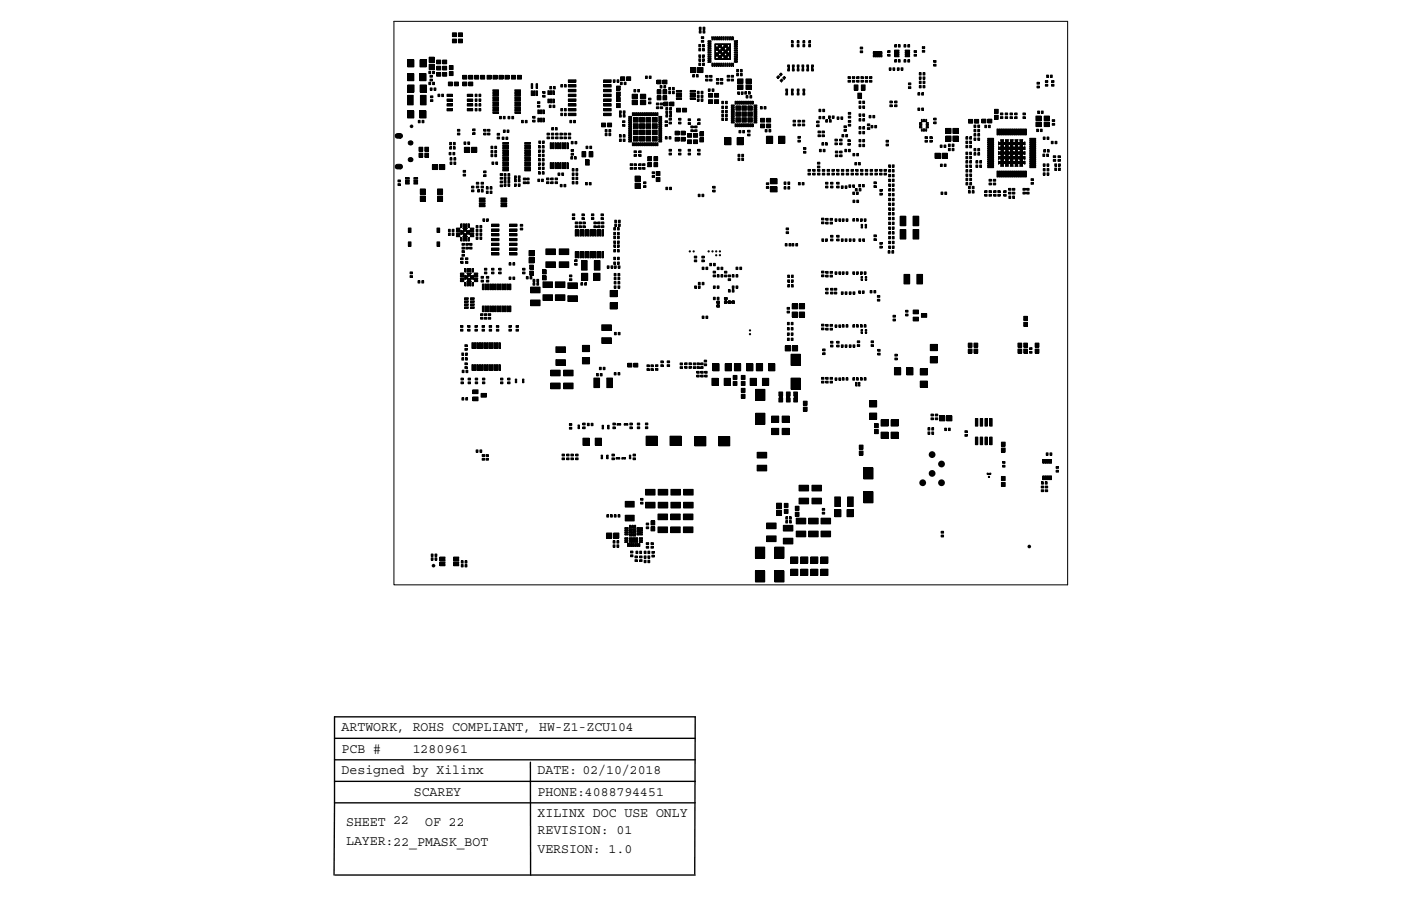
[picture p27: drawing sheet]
<svg xmlns="http://www.w3.org/2000/svg" width="432mm" height="279mm" viewBox="0 0 432 279" stroke-linecap="round" stroke-linejoin="round" font-family="sans-serif">
<defs><g id="words">
<g font-size="4.2">
<text x="105.3" y="225.5">ARTWORK, ROHS COMPLIANT, HW-Z1-ZCU104</text>
<text x="105.3" y="232.1">PCB #</text>
<text x="127.2" y="232.1">1280961</text>
<text x="105.3" y="238.7">Designed by Xilinx</text>
<text x="165.7" y="238.7">DATE: 02/10/2018</text>
<text x="127.6" y="245.4">SCAREY</text>
<text x="165.7" y="245.4">PHONE:4088794451</text>
<text x="165.7" y="252">XILINX DOC USE ONLY</text>
<text x="106.7" y="254.7">SHEET 22</text>
<text x="131" y="254.7">OF 22</text>
<text x="165.7" y="257.2">REVISION: 01</text>
<text x="106.7" y="260.6">LAYER:22_PMASK_BOT</text>
<text x="165.7" y="263.1">VERSION: 1.0</text>
</g>
</g></defs>
<g fill="none" stroke="#000" stroke-width=".31">
<path d="M121.4 6.6h207.7v173.8h-207.7zM125.6 18.5h2v2.1h-2zM129.4 18.5h2v2.1h-2zM132.3 19.8h1.5v1.7h-1.5zM132.3 17.6h1.5v1.7h-1.5zM134.6 18.5h1.2v1.2h-1.2zM136.4 18.5h1.3v1.2h-1.3zM139.4 12h1.3v1.2h-1.3zM139.4 10.1h1.3v1.2h-1.3zM141.3 12h1.2v1.2h-1.2zM141.3 10.1h1.2v1.2h-1.2zM215.4 19.5h.5v.7h-.5z"/>
<path d="M215.4 15h.5v.7h-.5zM215.4 16.9h.5v.8h-.5zM215.4 18.1h.5v.8h-.5zM215.4 13.7h.5v.8h-.5zM215.5 9.5h.6v.7h-.6zM215.5 8.4h.6v.7h-.6zM216.2 12.5h.7v.5h-.7zM216.2 11.3h.7v.6h-.7zM216.5 19.5h.6v.7h-.6zM216.5 15h.6v.7h-.6zM216.5 16.9h.6v.8h-.6zM216.5 18.1h.6v.8h-.6z"/>
<path d="M216.5 13.7h.6v.8h-.6zM216.7 9.5h.6v.7h-.6zM216.7 8.4h.6v.7h-.6zM218.2 18.4l1 .1-1 .2zM218.2 18.9l1 .2-1 .1zM218.2 17.2l1 .2-1 .1zM218.2 17.8l1 .1-1 .2zM218.2 14.9l1 .1-1 .2zM218.2 16.6l1 .2-1 .1zM218.2 15.5l1 .1-1 .2zM218.2 16l1 .2-1 .1zM218.2 13.7l1 .2-1 .1z"/>
<path d="M218.2 12.6l1 .1-1 .2zM218.2 13.1l1 .2-1 .1zM218.2 14.3l1 .2-1 .1zM219.4 11.4h.3l-.1 1zM219.5 19.5l.2 .1v.8h-.3zM220 11.4h.3l-.2 1zM220 19.5l.3 .1v.8h-.3zM220.4 13.8h.3M220.4 13.7h.5M220.4 13.9h.2M220.4 14h.1M220.4 14.1h.1"/>
<path d="M220.4 14.2h.1M220.4 14.3h.1M220.4 14.5h.3M220.4 14.5h.2M220.4 14.4h.2M220.4 14.6h1.2M220.4 15.6h.3M220.4 15.5h.4M220.4 15.3h1.1M220.4 15.2h1M220.4 15.1h1M220.4 15h1"/>
<path d="M220.4 14.9h1M220.4 14.8h1.1M220.4 14.7h1.1M220.4 15.6h.2M220.4 15.4h1.2M220.4 15.7h.2M220.4 15.8h.1M220.4 15.9h.1M220.4 16h.1M220.4 16.1h.1M220.4 16.3h.3M220.4 16.2h.2"/>
<path d="M220.4 16.4h1.2M220.4 17.3h.3M220.4 17.3h.4M220.4 17.1h1.1M220.4 17h1M220.4 16.9h1M220.4 16.8h1M220.4 16.7h1M220.4 16.6h1.1M220.4 16.5h1.1M220.4 17.4h.2M220.4 17.2h1.2"/>
<path d="M220.4 17.5h.2M220.4 17.6h.1M220.4 17.7h.1M220.4 17.8h.1M220.4 18.3h4.7M220.4 18.2h4.7M220.4 18.1h.3M220.4 18h.2M220.4 17.9h.2M220.4 13.6h4.7M220.4 13.5h4.7v4.8h-4.7zM220.6 11.4h.3l-.2 1z"/>
<path d="M220.6 19.5l.3 .1v.8h-.3zM221.1 13.7h1.5M221.1 11.4h.3l-.1 1zM221.1 15.5h.6M221.2 17.3h.5M221.2 19.5l.2 .1v.8h-.3zM221.2 18.1h1.3M221.2 16.3h1.3M221.3 14.5h1.2M221.3 13.8h1.2M221.3 15.6h1.1M221.3 17.3h1.1"/>
<path d="M221.3 18h1.1M221.3 14.5h1.1M221.3 16.2h1.1M221.4 13.9h1M221.4 15.6h1M221.4 17.4h1M221.4 17.9h1M221.4 13.9h.9M221.4 14.4h.9M221.4 16.2h.9M221.4 15.7h.9M221.4 16.1h.9"/>
<path d="M221.4 17.5h.9M221.4 17.8h.9M221.4 14h.9M221.4 14.1h.9M221.4 14.2h.9M221.4 14.3h.9M221.4 15.8h.9M221.4 16h.9M221.4 17.6h.9M221.5 15.9h.8M221.5 17.7h.8M221.7 11.4h.3l-.1 1z"/>
<path d="M221.8 19.5l.2 .1v.8h-.3zM222 17.3h.6M222 15.5h.6M222.1 14.6h1.3M222.1 16.4h1.3M222.2 17.2h1.1M222.2 15.4h1.1M222.2 14.7h1.1M222.2 16.5h1.1M222.2 15.3h1M222.2 17.1h1.1M222.3 14.8h.9"/>
<path d="M222.3 16.6h.9M222.3 17h.9M222.3 11.4h.3l-.1 1zM222.3 15.2h.9M222.3 14.9h.9M222.3 16.7h.9M222.3 15.1h.9M222.3 15h.9M222.3 16.9h.9M222.3 16.8h.9M222.4 19.5l.2 .1v.8h-.3zM222.9 13.7h1.5"/>
<path d="M222.9 11.4h.3l-.2 1zM222.9 15.5h.6M222.9 17.3h.6M222.9 19.5l.3 .1v.8h-.3zM223 16.3h1.3M223 18.1h1.3M223 14.5h1.3M223 13.8h1.2M223.1 15.6h1.1M223.1 17.3h1.1M223.1 16.2h1.1M223.1 18h1.1"/>
<path d="M223.1 13.9h1.1M223.1 14.5h1.1M223.1 15.6h1M223.1 17.4h1M223.2 14.4h.9M223.2 16.2h.9M223.2 17.9h.9M223.2 13.9h.9M223.2 15.7h.9M223.2 17.5h.9M223.2 14h.9M223.2 14.3h.9"/>
<path d="M223.2 15.8h.9M223.2 16.1h.9M223.2 17.8h.9M223.2 14.1h.8M223.2 14.2h.8M223.2 15.9h.8M223.2 16h.8M223.2 17.6h.8M223.2 17.7h.8M223.2 17.8h.8M223.5 11.4h.3l-.2 1zM223.5 19.5l.3 .1v.8h-.3z"/>
<path d="M223.8 17.3h.5M223.8 15.5h.6M223.9 14.6h1.2M223.9 16.4h1.2M223.9 15.4h1.2M223.9 17.2h1.2M224 14.7h1.1M224 16.5h1.1M224 17.1h1.1M224 15.3h1.1M224 11.4h.3l-.1 1zM224 14.8h1.1"/>
<path d="M224 16.6h1.1M224.1 15.2h1M224.1 17h1M224.1 15.1h1M224.1 14.9h1M224.1 16.9h1M224.1 16.7h1M224.1 19.5l.2 .1v.8h-.3zM224.1 15h1M224.1 16.8h1M224.6 11.4h.3l-.1 1zM224.6 13.7h.5"/>
<path d="M224.7 15.5h.4M224.7 19.5l.2 .1v.8h-.3zM224.7 17.3h.4M224.7 18.1h.4M224.8 16.3h.3M224.8 14.5h.3M224.8 13.8h.3M224.8 15.6h.3M224.8 17.3h.3M224.9 18h.2M224.9 14.5h.2M224.9 16.2h.2"/>
<path d="M224.9 13.9h.2M224.9 15.6h.2M224.9 17.4h.2M224.9 17.9h.2M224.9 14.4h.2M225 15.7h.1M225 16.1h.1M225 17.5h.1M225 17.8h.1M225 14h.1M225 14.1h.1M225 14.2h.1"/>
<path d="M225 14.3h.1M225 15.8h.1M225 15.9h.1M225 16h.1M225 17.6h.1M225 17.7h.1M225.2 11.4h.3l-.1 1zM225.3 19.5l.2 .1v.8h-.3zM225.8 11.4h.3l-.2 1zM225.8 19.5l.3 .1v.8h-.3zM226.3 12.6h.9v.3h-.8zM226.3 14.4l.9-.1v.3h-.8z"/>
<path d="M226.3 13.8l.9-.1v.3h-.8zM226.3 13.2l.9-.1v.3h-.8zM226.3 19l.9-.1v.3h-.8zM226.3 16.1l.9-.1v.3h-.8zM226.3 18.4h.9v.3h-.8zM226.3 17.8h.9v.3h-.8zM226.3 15.5h.9v.3h-.8zM226.3 14.9h.9v.3h-.8zM226.3 17.3l.9-.1v.3h-.8zM226.3 16.7l.9-.1v.3h-.8zM243.9 12.6h.6v.7h-.6zM243.9 13.7h.6v.7h-.6z"/>
<path d="M245.7 12.6h.6v.7h-.6zM245.7 13.7h.6v.7h-.6zM247.5 12.6h.5v.7h-.5zM247.5 13.7h.5v.7h-.5zM249.2 12.6h.6v.7h-.6zM249.2 13.7h.6v.7h-.6zM265.1 15.7h.8v.6h-.8zM265.1 14.5h.8v.6h-.8zM269.2 16.9h.3v.6h-.3zM269.2 16h.3v.6h-.3zM269.7 16.9h.4v.6h-.4zM269.7 16h.4v.6h-.4z"/>
<path d="M270.3 16.9h.4v.6h-.4zM270.3 16h.4v.6h-.4zM270.9 16.9h.4v.6h-.4zM270.9 16h.4v.6h-.4zM271.5 16.9h.3v.6h-.3zM271.5 16h.3v.6h-.3zM273.6 15.6h.7v.6h-.7zM273.6 16.8h.7v.5h-.7zM275.7 18.4h.6v.8h-.6zM275.7 15.5h1.4v.3h-1.4zM275.7 16h1.4v.3h-1.4zM275.7 16.6h1.4v.3h-1.4z"/>
<path d="M275.7 17.2h1.4v.3h-1.4zM275.7 13.8h.6v.7h-.6zM276.9 18.4h.6v.8h-.6zM276.9 13.8h.6v.7h-.6zM278.6 18.4h.6v.8h-.6zM278.6 13.8h.6v.7h-.6zM279 17.2h1.4v.3h-1.4zM279 16.6h1.4v.3h-1.4zM279 16h1.4v.3h-1.4zM279 15.5h1.4v.3h-1.4zM279.8 18.4h.6v.8h-.6zM279.8 13.8h.6v.7h-.6z"/>
<path d="M281.7 16.8h.8v.5h-.8zM281.7 15.6h.8v.6h-.8zM284.3 14.4h.7v.5h-.7zM284.3 15.5h.7v.6h-.7zM287.8 19.8h.7v.6h-.7zM287.8 18.7h.7v.5h-.7zM125.6 29.4h1.8v2.9h-1.8zM125.6 34.2h2v2.2h-2zM125.6 22.7h2v2.2h-2zM125.7 26.2h1.9v2.2h-1.9zM128.9 37.1h.6v.8h-.6zM129.4 34.2h1.9v2.2h-1.9z"/>
<path d="M129.4 22.7h1.9v2.2h-1.9zM129.5 26.2h1.9v2.2h-1.9zM129.6 29.4h1.7v2.9h-1.7zM130.1 37.1h.6v.8h-.6zM132.2 25.4h.5v.7h-.5zM132.2 22h.5v.7h-.5zM132.5 24.4h.8v.6h-.8zM132.5 23.2h.8v.6h-.8zM132.6 27.1h.6v.8h-.6zM132.7 30.7h.7v.6h-.7zM132.7 29.6h.7v.5h-.7zM133.3 25.4h.6v.7h-.6z"/>
<path d="M133.3 22h.6v.7h-.6zM133.8 27.1h.5v.8h-.5zM134.6 22.4h1.2v1.1h-1.2zM134.6 20.4h1.2v1.2h-1.2zM135 29h.6v.8h-.6zM136.1 29h.6v.8h-.6zM136.4 22.4h1.3v1.1h-1.3zM136.4 20.4h1.3v1.2h-1.3zM137.8 33.5h1.6v.7h-1.6zM137.8 29.1h1.6v.7h-1.6zM137.8 30.5h1.6v.7h-1.6zM137.8 32h1.6v.7h-1.6z"/>
<path d="M138.2 25.3h1.2v1.2h-1.2zM138.5 20.2h1.2v1.3h-1.2zM138.5 22.1h1.2v1.2h-1.2zM140 25.3h1.3v1.2h-1.3zM141 39.9h.7v.6h-.7zM142.6 25.3h1.3v1.2h-1.3zM142.6 23.2h1.3v1.2h-1.3zM144 33.5h1.7v.7h-1.7zM144 32h1.7v.7h-1.7zM144 30.5h1.7v.7h-1.7zM144 29.1h1.7v.7h-1.7zM144.5 25.3h1.2v1.2h-1.2z"/>
<path d="M144.5 23.2h1.2v1.2h-1.2zM145.7 39.8h.7v.5h-.7zM146.3 23.2h1.2v1.2h-1.2zM146.5 33.5h.5v.7h-.5zM146.5 29h.5v.8h-.5zM146.5 30.5h.5v.7h-.5zM146.5 32h.5v.7h-.5zM147.6 33.5h.6v.7h-.6zM147.6 29h.6v.8h-.6zM147.6 30.5h.6v.7h-.6zM147.6 32h.6v.7h-.6zM148.1 23.2h1.3v1.2h-1.3z"/>
<path d="M149.1 39.9h.7v.6h-.7zM150.1 23.2h1.3v1.2h-1.3zM150.3 39.9h.7v.6h-.7zM151.9 33.7h1.7v.5h-1.7zM151.9 34.5h1.7v.4h-1.7zM151.9 29.2h1.7v.5h-1.7zM151.9 30h1.7v.4h-1.7zM151.9 30.7h1.7v.5h-1.7zM151.9 31.5h1.7v.4h-1.7zM151.9 32.2h1.7v.5h-1.7zM151.9 33h1.7v.4h-1.7zM151.9 27.7h1.7v.5h-1.7z"/>
<path d="M151.9 28.4h1.7v.5h-1.7zM152 23.2h1.2v1.2h-1.2zM153.8 23.2h1.2v1.2h-1.2zM154 35.9h.5v.7h-.5zM155.1 35.9h.6v.7h-.6zM155.6 23.2h1.3v1.2h-1.3zM156.6 35.9h.5v.7h-.5zM157.6 23.2h1.3v1.2h-1.3zM157.7 35.9h.6v.7h-.6zM158.7 34.5h1.7v.4h-1.7zM158.7 33.7h1.7v.5h-1.7zM158.7 33h1.7v.4h-1.7z"/>
<path d="M158.7 32.2h1.7v.5h-1.7zM158.7 31.5h1.7v.4h-1.7zM158.7 30.7h1.7v.5h-1.7zM158.7 30h1.7v.4h-1.7zM158.7 29.2h1.7v.5h-1.7zM158.7 28.4h1.7v.5h-1.7zM158.7 27.7h1.7v.5h-1.7zM159.5 23.2h1.2v1.2h-1.2zM160.7 37.1h.6v.8h-.6zM161.9 37.1h.6v.8h-.6zM163.7 28h.5v1.5h-.5zM163.7 25.8h.5v1.5h-.5z"/>
<path d="M164.2 37.1h.7v.5h-.7zM164.2 35.9h.7v.6h-.7zM164.5 28h.4v1.5h-.4zM165.2 28h.5v1.5h-.5zM165.2 25.8h.5v1.5h-.5zM165.7 32.5h.7v.6h-.7zM165.7 31.3h.7v.6h-.7zM165.8 36.4h.4v1.2h-.4zM165.8 33.9h.4v1.2h-.4zM166.5 36.4h.5v1.2h-.5zM166.5 33.9h.5v1.2h-.5zM167.3 36.4h.5v1.2h-.5z"/>
<path d="M167.3 29.4h.7v.6h-.7zM167.3 28.2h.7v.6h-.7zM167.3 33.9h.5v1.2h-.5zM168.8 30.5h.5v1.2h-.5zM168.8 28h.5v1.1h-.5zM169.3 32.4h.6v.8h-.6zM169.4 26.7h.6v.7h-.6zM169.6 30.5h.5v1.2h-.5zM169.6 28h.5v1.1h-.5zM170 39.3h.6v.8h-.6zM170.4 30.5h.5v1.2h-.5zM170.4 28h.5v1.1h-.5z"/>
<path d="M170.4 32.4h.6v.8h-.6zM170.6 26.7h.6v.7h-.6zM171.2 39.3h.5v.8h-.5zM172.8 33.5h.6v.7h-.6zM172.8 34.9h.6v.8h-.6zM172.8 26.1h.6v.7h-.6zM174 33.5h.5v.7h-.5zM174 34.9h.5v.8h-.5zM174 26.1h.5v.7h-.5zM175.2 33.5h2.3v.7h-2.3zM175.2 34.9h2.3v.8h-2.3zM175.2 29h2.3v.8h-2.3z"/>
<path d="M175.2 30.5h2.3v.7h-2.3zM175.2 32h2.3v.7h-2.3zM175.2 26.1h2.3v.7h-2.3zM175.2 24.6h2.3v.8h-2.3zM175.2 27.6h2.3v.7h-2.3zM175.6 37.1h.6v.8h-.6zM176.8 37.1h.6v.8h-.6zM185.4 38h1.2v1.1h-1.2zM186 33.5h2.4v.7h-2.4zM186 34.9h2.4v.8h-2.4zM186 32h2.4v.7h-2.4zM186 30.5h2.4v.7h-2.4z"/>
<path d="M186 29h2.4v.8h-2.4zM186 26.1h2.4v.7h-2.4zM186 24.6h2.4v.8h-2.4zM186 27.6h2.4v.7h-2.4zM186.5 39.9h.6v.8h-.6zM187.2 38h1.3v1.1h-1.3zM187.7 39.9h.5v.8h-.5zM189 24.6h.6v.8h-.6zM190 31.9h1.2v1.3h-1.2zM190 30.1h1.2v1.2h-1.2zM190 28.4h1.2v1.2h-1.2zM190 26.5h1.2v1.3h-1.2z"/>
<path d="M190.2 24.6h.6v.8h-.6zM190.9 34.2h.6v.7h-.6zM190.9 35.4h.6v.7h-.6zM191.2 25.4h.6v.7h-.6zM191.3 23.7h1.2v1.1h-1.2zM191.9 38.4h.7v.6h-.7zM191.9 37.2h.7v.6h-.7zM192.1 34.2h.6v.7h-.6zM192.1 35.4h.6v.7h-.6zM192.4 25.4h.6v.7h-.6zM193.1 23.7h1.3v1.1h-1.3zM193.8 38.2h.9v.4h-.9z"/>
<path d="M193.8 38.8h.9v.4h-.9zM193.8 39.4h.9v.4h-.9zM193.8 40h.9v.3h-.9zM193.8 35.9h.9v.4h-.9zM193.8 36.5h.9v.4h-.9zM193.8 37.1h.9v.3h-.9zM193.8 37.6h.9v.4h-.9zM194.8 30.9h1.7v1.4h-1.7zM194.8 29.1h1.7v1.3h-1.7zM194.9 34.8h.4v.9h-.4zM195.2 39.5h1.4M195.2 39.4h1.4"/>
<path d="M195.2 39.3h1.4M195.2 39.2h1.4M195.2 39.1h1.4M195.2 39h1.4M195.2 38.9h1.4M195.2 38.8h1.4M195.2 38.7h1.4M195.2 38.6h1.4M195.2 38.5h1.4M195.2 38.4h1.4M195.2 38.3h1.4M195.2 38.2h1.4v1.4h-1.4z"/>
<path d="M195.2 37.5h1.4M195.2 37.4h1.4M195.2 37.3h1.4M195.2 37.2h1.4M195.2 37.1h1.4M195.2 37h1.4M195.2 36.9h1.4M195.2 36.8h1.4M195.2 36.7h1.4M195.2 36.6h1.4M195.2 36.5h1.4M195.2 36.4h1.4"/>
<path d="M195.2 36.3h1.4M195.2 36.2h1.4v1.4h-1.4zM195.4 27.6h.5v.7h-.5zM195.5 34.8h.4v.9h-.4zM196.1 34.8h.3v.9h-.3zM196.5 27.6h.6v.7h-.6zM196.6 34.8h.4v.9h-.4zM197.2 39.5h1.4M197.2 39.4h1.4M197.2 39.3h1.4M197.2 39.2h1.4M197.2 39.1h1.4"/>
<path d="M197.2 39h1.4M197.2 38.9h1.4M197.2 38.8h1.4M197.2 38.7h1.4M197.2 38.6h1.4M197.2 38.5h1.4M197.2 38.4h1.4M197.2 38.3h1.4M197.2 38.2h1.4v1.4h-1.4zM197.2 37.5h1.4M197.2 37.4h1.4M197.2 37.3h1.4"/>
<path d="M197.2 37.2h1.4M197.2 37.1h1.4M197.2 37h1.4M197.2 36.9h1.4M197.2 36.8h1.4M197.2 36.7h1.4M197.2 36.6h1.4M197.2 36.5h1.4M197.2 36.4h1.4M197.2 36.3h1.4M197.2 36.2h1.4v1.4h-1.4zM197.2 34.8h.4v.9h-.4z"/>
<path d="M197.4 30.9h1.6v1.4h-1.6zM197.4 29.1h1.6v1.3h-1.6zM197.8 34.8h.4v.9h-.4zM198.4 34.8h.4v.9h-.4zM198.9 23.5h.6v.7h-.6zM199 34.8h.3v.9h-.3zM199.2 39.5h1.3M199.2 39.4h1.3M199.2 39.3h1.3M199.2 39.2h1.3M199.2 39.1h1.3M199.2 39h1.3"/>
<path d="M199.2 38.9h1.3M199.2 38.8h1.3M199.2 38.7h1.3M199.2 38.6h1.3M199.2 38.5h1.3M199.2 38.4h1.3M199.2 38.3h1.3M199.2 38.2h1.3v1.4h-1.3zM199.2 37.5h1.3M199.2 37.4h1.3M199.2 37.3h1.3M199.2 37.2h1.3"/>
<path d="M199.2 37.1h1.3M199.2 37h1.3M199.2 36.9h1.3M199.2 36.8h1.3M199.2 36.7h1.3M199.2 36.6h1.3M199.2 36.5h1.3M199.2 36.4h1.3M199.2 36.3h1.3M199.2 36.2h1.3v1.4h-1.3zM199.5 34.8h.4v.9h-.4zM199.9 31.4h.7v.6h-.7z"/>
<path d="M199.9 30.3h.7v.5h-.7zM200.1 23.5h.6v.7h-.6zM200.1 34.8h.4v.9h-.4zM200.7 34.8h.4v.9h-.4zM201.1 39.5h1.4M201.1 39.4h1.4M201.1 39.3h1.4M201.1 39.2h1.4M201.1 39.1h1.4M201.1 39h1.4M201.1 38.9h1.4M201.1 38.8h1.4"/>
<path d="M201.1 38.7h1.4M201.1 38.6h1.4M201.1 38.5h1.4M201.1 38.4h1.4M201.1 38.3h1.4M201.1 38.2h1.4v1.4h-1.4zM201.1 37.5h1.4M201.1 37.4h1.4M201.1 37.3h1.4M201.1 37.2h1.4M201.1 37.1h1.4M201.1 37h1.4"/>
<path d="M201.1 36.9h1.4M201.1 36.8h1.4M201.1 36.7h1.4M201.1 36.6h1.4M201.1 36.5h1.4M201.1 36.4h1.4M201.1 36.3h1.4M201.1 36.2h1.4v1.4h-1.4zM201.3 34.8h.3v.9h-.3zM201.9 34.8h.3v.9h-.3zM202.3 31.8h.8v.5h-.8zM202.3 32.9h.8v.6h-.8z"/>
<path d="M202.4 34.8h.4v.9h-.4zM202.5 24.7h1.2v1.2h-1.2zM202.5 29.5h1.2v1.3h-1.2zM202.5 27.7h1.2v1.3h-1.2zM203 40h.9v.3h-.9zM203 39.4h.9v.4h-.9zM203 38.8h.9v.4h-.9zM203 38.2h.9v.4h-.9zM203 37.6h.9v.4h-.9zM203 37.1h.9v.3h-.9zM203 36.5h.9v.4h-.9zM203 35.9h.9v.4h-.9z"/>
<path d="M203.5 26.4h.5v.7h-.5zM203.5 31.8h.7v.5h-.7zM203.5 32.9h.7v.6h-.7zM204.3 24.7h1.3v1.2h-1.3zM204.3 29.5h1.2v1.3h-1.2zM204.3 27.7h1.2v1.3h-1.2zM204.6 26.4h.6v.7h-.6zM204.6 31.5h1.3v1.1h-1.3zM205 38.4h.7v.6h-.7zM205 37.2h.7v.6h-.7zM205.2 34.2h.6v.8h-.6zM205.2 33.2h.6v.7h-.6z"/>
<path d="M205.2 35.4h.6v.7h-.6zM206.1 28.2h.6v.7h-.6zM206.1 27h.6v.7h-.6zM206.2 37.7h.7v.5h-.7zM206.2 36.5h.7v.6h-.7zM206.4 34.2h.5v.8h-.5zM206.4 33.2h.5v.7h-.5zM206.4 35.4h.5v.7h-.5zM206.5 31.5h1.2v1.1h-1.2zM207.3 27h.5v.7h-.5zM207.3 28.2h.5v.7h-.5zM208.5 28.7h1.6v.4h-1.6z"/>
<path d="M208.5 30.2h1.6v.4h-1.6zM208.5 29.4h1.6v.5h-1.6zM208.5 27.9h1.6v.4h-1.6zM208.5 33.4h1.3v1.1h-1.3zM209.1 37.7h.8v.5h-.8zM209.1 36.5h.8v.6h-.8zM210.4 33.4h1.2v1.1h-1.2zM212.1 37.8h.7v.6h-.7zM212.1 36.6h.7v.6h-.7zM212.7 28.7h1.6v.4h-1.6zM212.7 30.2h1.6v.4h-1.6zM212.7 29.4h1.6v.5h-1.6z"/>
<path d="M212.7 27.9h1.6v.4h-1.6zM212.9 20.8h1.6v1.6h-1.6zM212.9 38.8h.8v.6h-.8zM213.5 23h.5v.7h-.5zM214.1 38.8h.7v.6h-.7zM214.6 23h.6v.7h-.6zM214.9 30.5h.6v.7h-.6zM214.9 29.3h.6v.8h-.6zM214.9 28.2h.6v.7h-.6zM215.1 20.8h1.6v1.6h-1.6zM215.1 37.8h.7v.6h-.7zM215.1 36.6h.7v.6h-.7z"/>
<path d="M216.1 30.5h.6v.7h-.6zM216.1 29.3h.6v.8h-.6zM216.1 28.2h.6v.7h-.6zM217.5 24.4h.7v.6h-.7zM217.5 23.3h.7v.5h-.7zM218.3 27.4h.6v.8h-.6zM218.4 30.7h1.2v1.2h-1.2zM218.4 28.8h1.2v1.2h-1.2zM218.7 24.4h.8v.6h-.8zM218.7 23.3h.8v.5h-.8zM219.5 27.4h.5v.8h-.5zM220.2 28.8h1.3v1.2h-1.3z"/>
<path d="M220.2 30.7h1.3v1.2h-1.3zM220.8 25.4h.8v.6h-.8zM220.8 24.2h.8v.6h-.8zM222 25.4h.8v.6h-.8zM222 24.2h.8v.6h-.8zM222.4 36.4h.6v.7h-.6zM222.4 35.2h.6v.8h-.6zM222.4 34h.6v.8h-.6zM222.4 32.7h.6v.8h-.6zM222.4 31.2h.6v.8h-.6zM223.6 36.4h.6v.7h-.6zM223.6 35.2h.6v.8h-.6z"/>
<path d="M223.6 34h.6v.8h-.6zM223.6 32.7h.6v.8h-.6zM223.6 31.2h.6v.8h-.6zM224.1 24.4h.8v.6h-.8zM224.1 23.2h.8v.6h-.8zM225.3 24.4h.8v.6h-.8zM225.3 23.2h.8v.6h-.8zM225.4 33.5h.9v.4h-.9zM225.4 34.1h.9v.4h-.9zM225.4 34.7h.9v.3h-.9zM225.4 35.3h.9v.3h-.9zM225.4 35.8h.9v.4h-.9z"/>
<path d="M225.4 36.4h.9v.4h-.9zM225.4 37h.9v.4h-.9zM225.4 37.6h.9v.3h-.9zM225.4 32.4h.9v.3h-.9zM225.4 32.9h.9v.4h-.9zM226.5 38.2h.4v.9h-.4zM226.5 31.2h.4v.9h-.4zM226.9 34.5h1.3v1.3h-1.3zM226.9 36.4h1.3v1.2h-1.3zM226.9 37.5h1.3M226.9 37.4h1.3M226.9 37.3h1.3"/>
<path d="M226.9 37.2h1.3M226.9 37.1h1.3M226.9 37h1.3M226.9 36.9h1.3M226.9 36.8h1.3M226.9 36.7h1.3M226.9 36.6h1.3M226.9 36.5h1.3M226.9 35.7h1.3M226.9 35.6h1.3M226.9 35.5h1.3M226.9 35.4h1.3"/>
<path d="M226.9 35.3h1.3M226.9 35.2h1.3M226.9 35.1h1.3M226.9 35h1.3M226.9 34.9h1.3M226.9 34.8h1.3M226.9 34.7h1.3M226.9 34.6h1.3M226.9 33.9h1.3M226.9 33.8h1.3M226.9 33.7h1.3M226.9 33.6h1.3"/>
<path d="M226.9 33.5h1.3M226.9 33.4h1.3M226.9 33.3h1.3M226.9 33.2h1.3M226.9 33.1h1.3M226.9 33h1.3M226.9 32.9h1.3M226.9 32.8h1.3M226.9 32.7h1.3M226.9 32.7h1.3v1.3h-1.3zM227 21.4h.6v.8h-.6zM227 22.6h.6v.8h-.6z"/>
<path d="M227.1 38.2h.4v.9h-.4zM227.1 31.2h.4v.9h-.4zM227.3 28.3h.6v.8h-.6zM227.4 26.2h1.6v1.4h-1.6zM227.4 24.3h1.6v1.4h-1.6zM227.7 38.2h.4v.9h-.4zM227.7 31.2h.4v.9h-.4zM228.2 21.4h.6v.8h-.6zM228.2 22.6h.6v.8h-.6zM228.3 38.2h.4v.9h-.4zM228.3 31.2h.4v.9h-.4zM228.5 28.3h.5v.8h-.5z"/>
<path d="M228.7 36.4h1.3v1.2h-1.3zM228.7 37.5h1.3M228.7 37.4h1.3M228.7 37.3h1.3M228.7 37.2h1.3M228.7 37.1h1.3M228.7 37h1.3M228.7 36.9h1.3M228.7 36.8h1.3M228.7 36.7h1.3M228.7 36.6h1.3M228.7 36.5h1.3"/>
<path d="M228.7 35.7h1.3M228.7 35.6h1.3M228.7 35.5h1.3M228.7 35.4h1.3M228.7 35.3h1.3M228.7 35.2h1.3M228.7 35.1h1.3M228.7 35h1.3M228.7 34.9h1.3M228.7 34.8h1.3M228.7 34.7h1.3M228.7 34.6h1.3"/>
<path d="M228.7 33.9h1.3M228.7 33.8h1.3M228.7 33.7h1.3M228.7 33.6h1.3M228.7 33.5h1.3M228.7 33.4h1.3M228.7 33.3h1.3M228.7 33.2h1.3M228.7 33.1h1.3M228.7 33h1.3M228.7 32.9h1.3M228.7 32.8h1.3"/>
<path d="M228.7 32.7h1.3M228.7 32.7h1.3v1.3h-1.3zM228.7 34.5h1.3v1.3h-1.3zM228.9 38.2h.3v.9h-.3zM228.9 31.2h.3v.9h-.3zM229.4 38.2h.4v.9h-.4zM229.4 31.2h.4v.9h-.4zM229.5 28.3h.6v.7h-.6zM229.9 26.2h1.6v1.4h-1.6zM229.9 24.3h1.6v1.4h-1.6zM230 29.5h.5v.7h-.5zM230 38.2h.4v.9h-.4z"/>
<path d="M230 31.2h.4v.9h-.4zM230.6 32.7h1.2v1.3h-1.2zM230.6 36.4h1.2v1.2h-1.2zM230.6 34.5h1.2v1.3h-1.2zM230.6 37.5h1.2M230.6 37.4h1.2M230.6 37.3h1.2M230.6 37.2h1.2M230.6 37.1h1.2M230.6 37h1.2M230.6 36.9h1.2M230.6 36.8h1.2"/>
<path d="M230.6 36.7h1.2M230.6 36.6h1.2M230.6 36.5h1.2M230.6 35.7h1.2M230.6 35.6h1.2M230.6 35.5h1.2M230.6 35.4h1.2M230.6 35.3h1.2M230.6 35.2h1.2M230.6 35.1h1.2M230.6 35h1.2M230.6 34.9h1.2"/>
<path d="M230.6 34.8h1.2M230.6 34.7h1.2M230.6 34.6h1.2M230.6 33.9h1.2M230.6 33.8h1.2M230.6 33.7h1.2M230.6 33.6h1.2M230.6 33.5h1.2M230.6 33.4h1.2M230.6 33.3h1.2M230.6 33.2h1.2M230.6 33.1h1.2"/>
<path d="M230.6 33h1.2M230.6 32.9h1.2M230.6 32.8h1.2M230.6 32.7h1.2M230.6 38.2h.4v.9h-.4zM230.6 31.2h.4v.9h-.4zM230.7 28.3h.6v.7h-.6zM231.1 29.5h.6v.7h-.6zM231.2 38.2h.4v.9h-.4zM231.2 31.2h.4v.9h-.4zM231.8 38.2h.3v.9h-.3zM231.8 31.2h.3v.9h-.3z"/>
<path d="M232.4 37.6h.9v.3h-.9zM232.4 37h.9v.4h-.9zM232.4 36.4h.9v.4h-.9zM232.4 35.8h.9v.4h-.9zM232.4 35.3h.9v.3h-.9zM232.4 34.7h.9v.3h-.9zM232.4 34.1h.9v.4h-.9zM232.4 33.5h.9v.4h-.9zM232.4 32.9h.9v.4h-.9zM232.4 32.4h.9v.3h-.9zM234.4 32.9h.6v.7h-.6zM234.4 38.2h1.3v1.2h-1.3z"/>
<path d="M234.4 36.5h1.3v1.2h-1.3zM235.5 32.9h.6v.7h-.6zM235.8 39.9h.6v.8h-.6zM236.3 36.5h1.2v1.2h-1.2zM236.3 38.2h1.2v1.2h-1.2zM237 39.9h.6v.8h-.6zM239.4 23.8l.5-.5 .4 .4-.5 .5zM240.2 23l.5-.5 .4 .4-.5 .5zM240.4 24.8l.5-.4 .4 .4-.5 .5zM241.2 24l.5-.5 .4 .5-.4 .4zM242.2 28.6h.5v.7h-.5zM242.2 27.5h.5v.7h-.5z"/>
<path d="M242.8 21.2h.5v.7h-.5zM242.8 20h.5v.7h-.5zM243.9 28.6h.6v.7h-.6zM243.9 27.5h.6v.7h-.6zM244.2 21.2h.6v.7h-.6zM244.2 20h.6v.7h-.6zM244.4 38.2h.8v.6h-.8zM244.4 37.1h.8v.6h-.8zM245.7 28.6h.6v.7h-.6zM245.7 27.5h.6v.7h-.6zM245.7 21.2h.6v.7h-.6zM245.7 20h.6v.7h-.6z"/>
<path d="M245.9 38.2h.8v.6h-.8zM245.9 37.1h.8v.6h-.8zM247.2 21.2h.5v.7h-.5zM247.2 20h.5v.7h-.5zM247.3 38.2h.7v.6h-.7zM247.3 37.1h.7v.6h-.7zM247.5 28.6h.5v.7h-.5zM247.5 27.5h.5v.7h-.5zM248.6 20h.6v.7h-.6zM248.6 21.2h.6v.7h-.6zM250.1 20h.6v.7h-.6zM250.1 21.2h.6v.7h-.6z"/>
<path d="M251.7 38.5h.8v.6h-.8zM251.7 37.3h.8v.6h-.8zM252.4 33.7h.6v.7h-.6zM252.4 35.9h.6v.7h-.6zM253.6 33.7h.5v.7h-.5zM253.6 35.9h.5v.7h-.5zM254.5 36.9h.5v.8h-.5zM255.4 35.8h.5v.7h-.5zM255.6 36.9h.6v.8h-.6zM256.5 35.8h.6v.7h-.6zM258 36h.6v.8h-.6zM259.2 36h.5v.8h-.5z"/>
<path d="M260.1 39.9h.8v.6h-.8zM260.1 38.8h.8v.6h-.8zM261.4 24.8h.7v.6h-.7zM261.4 23.6h.7v.6h-.7zM261.5 38.3h.7v.6h-.7zM261.5 37.2h.7v.5h-.7zM261.5 34.7h.7v.5h-.7zM261.5 35.8h.7v.6h-.7zM262.7 24.8h.7v.6h-.7zM262.7 23.6h.7v.6h-.7zM263.3 26.2h1.1v1.6h-1.1zM264 24.8h.8v.6h-.8z"/>
<path d="M264 23.6h.8v.6h-.8zM264.4 28.7h1.1v1.7h-1.1zM264.8 39.1h.5v.7h-.5zM264.8 35.1h.5v.8h-.5zM264.8 36.6h.5v.7h-.5zM264.8 32.7h.5v.7h-.5zM264.8 31.2h.5v.7h-.5zM265.3 24.8h.8v.6h-.8zM265.3 23.6h.8v.6h-.8zM265.5 26.2h1.1v1.6h-1.1zM265.9 39.1h.6v.7h-.6zM265.9 35.1h.6v.8h-.6z"/>
<path d="M265.9 36.6h.6v.7h-.6zM265.9 32.7h.6v.7h-.6zM265.9 31.2h.6v.7h-.6zM266.7 24.8h.7v.6h-.7zM266.7 23.6h.7v.6h-.7zM267.3 38.2h.8v.6h-.8zM267.3 39.4h.8v.5h-.8zM267.9 35.6h.5v.7h-.5zM268 24.8h.7v.6h-.7zM268 23.6h.7v.6h-.7zM268.5 38.7h.5v.7h-.5zM269 35.6h.6v.7h-.6z"/>
<path d="M269.6 38.7h.6v.7h-.6zM274.1 20.9h.5v.8h-.5zM274.3 31.2h.7v.5h-.7zM274.3 32.3h.7v.6h-.7zM275.2 20.9h.6v.8h-.6zM275.7 31.2h.8v.5h-.8zM275.7 32.3h.8v.6h-.8zM276.6 20.9h.5v.8h-.5zM277.7 20.9h.6v.8h-.6zM280 25.6h.7v.5h-.7zM280 26.7h.7v.6h-.7zM282.9 33.3h.6v.8h-.6z"/>
<path d="M282.9 28.6h.6v.7h-.6zM283.3 23.7h.6v.7h-.6zM283.3 25h.6v.8h-.6zM283.3 26.4h.6v.7h-.6zM283.3 22.4h.6v.7h-.6zM283.4 39.2l.8 .1-.7 .1zM283.4 38.8l.8 .1-.7 .1zM283.4 38.3l.8 .1-.7 .1zM283.4 37.8l.8 .1-.7 .1zM284 39.7l.2 .1-.1 .7zM284 36.8l.2 .1-.1 .7zM284.1 33.3h.5v.8h-.5z"/>
<path d="M284.1 28.6h.5v.7h-.5zM284.5 39.7l.2 .1-.1 .7zM284.5 36.8l.2 .1-.1 .7zM284.5 23.7h.6v.7h-.6zM284.5 25h.6v.8h-.6zM284.5 26.4h.6v.7h-.6zM284.5 22.4h.6v.7h-.6zM284.9 39.7l.2 .1-.1 .7zM284.9 36.8l.2 .1-.1 .7zM285.4 39.7l.2 .1-.1 .7zM285.4 36.8l.2 .1-.1 .7zM285.5 38.8l.7 .1-.7 .1z"/>
<path d="M285.5 39.2l.7 .1-.7 .1zM285.5 37.8l.7 .1-.7 .1zM285.5 38.3l.7 .1-.7 .1zM287.8 37.6h.7v.6h-.7zM287.8 36.4h.7v.6h-.7zM291.5 39.6h1.6v1.5h-1.6zM293.7 39.6h1.6v1.5h-1.6zM298.5 36.8h1.3v1.2h-1.3zM300.2 39.9h.6v.7h-.6zM300.2 38.6h.6v.7h-.6zM300.4 36.8h1.2v1.2h-1.2zM301.3 38.6h.6v.7h-.6z"/>
<path d="M301.3 39.9h.6v.7h-.6zM302.6 36.7h1.2v1.2h-1.2zM303.5 38.6h.6v.8h-.6zM304.4 36.7h1.3v1.2h-1.3zM304.7 38.6h.5v.8h-.5zM306.5 33.7h1.2v1.3h-1.2zM306.5 35.6h1.2v1.2h-1.2zM307.3 39.8h.3v1.8h-.3zM307.9 39.8h.3v1.8h-.3zM308.4 36h.7v.6h-.7zM308.4 34.8h.7v.6h-.7zM308.4 39.8h.4v1.8h-.4z"/>
<path d="M309 39.8h.4v1.8h-.4zM309.6 39.8h.4v1.8h-.4zM309.8 36h.8v.6h-.8zM309.8 34.8h.8v.6h-.8zM310.2 39.8h.3v1.8h-.3zM310.8 39.8h.3v1.8h-.3zM311.3 36h.7v.6h-.7zM311.3 34.8h.7v.6h-.7zM311.3 39.8h.4v1.8h-.4zM311.9 39.8h.4v1.8h-.4zM312.5 39.8h.4v1.8h-.4zM312.8 36h.7v.6h-.7z"/>
<path d="M312.8 34.8h.7v.6h-.7zM313.1 39.8h.3v1.8h-.3zM313.7 39.8h.3v1.8h-.3zM314.2 39.8h.4v1.8h-.4zM314.8 39.8h.4v1.8h-.4zM315.3 36h.7v.6h-.7zM315.3 34.8h.7v.6h-.7zM315.4 39.8h.4v1.8h-.4zM316 39.8h.3v1.8h-.3zM319.3 37.7h1.6v1.3h-1.6zM319.3 35.8h1.6v1.4h-1.6zM319.5 39.8h.6v.8h-.6z"/>
<path d="M319.6 25.4h.8v.6h-.8zM319.6 26.5h.8v.6h-.8zM319.8 34.2h.6v.8h-.6zM320.7 39.8h.5v.8h-.5zM321 34.2h.5v.8h-.5zM321.8 37.7h1.6v1.3h-1.6zM321.8 35.8h1.6v1.4h-1.6zM322.2 24.8h.7v.6h-.7zM322.2 26h.7v.6h-.7zM322.6 23.2h.6v.7h-.6zM323.7 23.2h.6v.7h-.6zM324.1 26h.7v.6h-.7z"/>
<path d="M324.1 24.8h.7v.6h-.7zM324.3 38.1h.8v.5h-.8zM324.3 36.9h.8v.6h-.8zM122 50.9l1.3-.2a.71 .71 0 0 1 .7 .7 .71 .71 0 0 1-.7 .7l-1.3-.2-.2-.5zM122 41.4l1.3-.2a.71 .71 0 0 1 .7 .7 .71 .71 0 0 1-.7 .7l-1.3-.2-.2-.5zM122.2 51.1l1.1-.2a.48 .48 0 0 1 .5 .5 .48 .48 0 0 1-.5 .5l-1-.1-.2-.2zM122.2 41.6l1.1-.2a.48 .48 0 0 1 .5 .5 .48 .48 0 0 1-.5 .5h-1l-.2-.3zM122.7 55.5h.7v.6h-.7zM122.7 56.6h.7v.6h-.7zM125 55.5h1.2v.5h-1.2zM125 56.3h1.2v.5h-1.2zM125 54.8h1.2v.4h-1.2z"/>
<path d="M127.6 54.8h1.1v.4h-1.1zM127.6 55.5h1.1v.5h-1.1zM127.6 56.3h1.1v.5h-1.1zM129.1 47.2h1.2v1.3h-1.2zM129.1 45.4h1.2v1.3h-1.2zM129.5 58.3h1.6v1.6h-1.6zM130.9 47.2h1.2v1.3h-1.2zM130.9 45.4h1.2v1.3h-1.2zM133.3 50.7h1.6v1.6h-1.6zM134.9 58.3h1.5v1.6h-1.5zM135.4 50.7h1.7v1.6h-1.7zM138.4 47h.6v.8h-.6z"/>
<path d="M138.6 45.3h.5v.7h-.5zM138.6 43.9h.5v.8h-.5zM138.7 50h.6v.7h-.6zM138.7 48.6h.6v.8h-.6zM139.6 47h.6v.8h-.6zM139.7 45.3h.6v.7h-.6zM139.7 43.9h.6v.8h-.6zM139.9 50h.6v.7h-.6zM139.9 48.6h.6v.8h-.6zM141 41h.7v.6h-.7zM142.7 53.7h.8v.6h-.8zM142.7 52.6h.8v.5h-.8z"/>
<path d="M143 43.8h.6v.7h-.6zM143.1 45.4h1.7v1.6h-1.7zM144.2 43.8h.5v.7h-.5zM145.3 45.4h1.7v1.6h-1.7zM145.3 58.6h.8v.5h-.8zM145.3 57.4h.8v.6h-.8zM145.7 40.9h.7v.6h-.7zM146.8 57.4h.8v.6h-.8zM146.8 56.2h.8v.6h-.8zM147.2 58.5h.6v.7h-.6zM148.3 57.4h.7v.6h-.7zM148.3 56.2h.7v.6h-.7z"/>
<path d="M148.4 58.5h.5v.7h-.5zM149.1 53.9h.7v.5h-.7zM149.1 52.7h.7v.6h-.7zM149.1 41h.7v.6h-.7zM149.9 57.6h.6v.7h-.6zM149.9 58.9h.6v.8h-.6zM150.3 41h.7v.6h-.7zM151.1 57.6h.5v.7h-.5zM151.1 58.9h.5v.8h-.5zM151.3 45.1h.6v.7h-.6zM151.3 47.6h.6v.7h-.6zM151.3 46.4h.6v.8h-.6z"/>
<path d="M151.6 50h.6v.7h-.6zM152.5 45.1h.6v.7h-.6zM152.5 47.6h.6v.7h-.6zM152.5 46.4h.6v.8h-.6zM152.8 50h.6v.7h-.6zM153.2 41.1h.8v.6h-.8zM153.2 42.3h.8v.5h-.8zM154.2 53.5h.7v.6h-.7zM154.2 54.7h.7v.6h-.7zM154.2 57h.7v.6h-.7zM154.2 55.8h.7v.6h-.7zM154.8 42.3h.5v.7h-.5z"/>
<path d="M154.9 48.5h1.8v.4h-1.8zM154.9 50h1.8v.5h-1.8zM154.9 47.7h1.8v.5h-1.8zM154.9 49.2h1.8v.5h-1.8zM154.9 50.7h1.8v.5h-1.8zM154.9 51.5h1.8v.5h-1.8zM154.9 52.2h1.8v.5h-1.8zM154.9 45.4h1.8v.5h-1.8zM154.9 46.9h1.8v.5h-1.8zM154.9 44.7h1.8v.5h-1.8zM154.9 46.2h1.8v.5h-1.8zM154.9 43.9h1.8v.5h-1.8z"/>
<path d="M155.2 40.1h.5v.7h-.5zM155.4 56.7h.6v.7h-.6zM155.4 53.5h.6v.8h-.6zM155.4 54.6h.6v.7h-.6zM155.4 55.6h.6v.8h-.6zM155.9 42.3h.6v.7h-.6zM156.3 40.1h.6v.7h-.6zM156.5 56.7h.6v.7h-.6zM156.5 53.5h.6v.8h-.6zM156.5 54.6h.6v.7h-.6zM156.5 55.6h.6v.8h-.6zM158.6 56.7h.6v.7h-.6z"/>
<path d="M158.6 54.2h.6v.8h-.6zM158.6 55.3h.6v.7h-.6zM159.7 56.7h.6v.7h-.6zM159.7 54.2h.6v.8h-.6zM159.7 55.3h.6v.7h-.6zM161.3 56.1h.7v.5h-.7zM161.3 54.9h.7v.6h-.7zM161.7 52.2h1.8v.5h-1.8zM161.7 51.5h1.8v.5h-1.8zM161.7 48.5h1.8v.4h-1.8zM161.7 50.7h1.8v.5h-1.8zM161.7 49.2h1.8v.5h-1.8z"/>
<path d="M161.7 47.7h1.8v.5h-1.8zM161.7 50h1.8v.5h-1.8zM161.7 46.9h1.8v.5h-1.8zM161.7 45.4h1.8v.5h-1.8zM161.7 43.9h1.8v.5h-1.8zM161.7 46.2h1.8v.5h-1.8zM161.7 44.7h1.8v.5h-1.8zM162.3 56.1h.8v.5h-.8zM162.3 54.9h.8v.6h-.8zM165.8 55.2h.5v.8h-.5zM166 53h.6v.7h-.6zM166 48.9h.6v.7h-.6z"/>
<path d="M166 51.5h.6v.8h-.6zM166 47.6h.6v.7h-.6zM166 50.2h.6v.7h-.6zM166 46.2h.6v.8h-.6zM166 44.9h.6v.8h-.6zM166.1 43.5h.5v.7h-.5zM166.9 55.2h.6v.8h-.6zM167.2 51.5h.5v.8h-.5zM167.2 47.6h.5v.7h-.5zM167.2 50.2h.5v.7h-.5zM167.2 46.2h.5v.8h-.5zM167.2 44.9h.5v.8h-.5z"/>
<path d="M167.2 53h.5v.7h-.5zM167.2 48.9h.5v.7h-.5zM167.2 43.5h.6v.7h-.6zM168.4 56h.8v.6h-.8zM168.4 54.9h.8v.6h-.8zM168.6 41.1h.7v.5h-.7zM168.6 42.2h.7v.6h-.7zM169.6 50.1h.4v1.9h-.4zM169.6 44h.4v1.8h-.4zM169.8 56h.7v.6h-.7zM169.8 54.9h.7v.6h-.7zM169.9 42.2h.8v.6h-.8z"/>
<path d="M169.9 41.1h.8v.5h-.8zM170.3 50.1h.4v1.9h-.4zM170.3 44h.4v1.8h-.4zM171 50.1h.4v1.9h-.4zM171 44h.4v1.8h-.4zM171.1 56h.7v.6h-.7zM171.1 54.9h.7v.6h-.7zM171.3 42.2h.7v.6h-.7zM171.3 41.1h.7v.5h-.7zM171.8 50.1h.4v1.9h-.4zM171.8 44h.4v1.8h-.4zM172 53.3h.6v.8h-.6z"/>
<path d="M172.5 50.1h.4v1.9h-.4zM172.5 44h.4v1.8h-.4zM172.6 41.1h.7v.5h-.7zM172.6 42.2h.7v.6h-.7zM172.7 56.9h.5v.7h-.5zM173.1 53.3h.6v.8h-.6zM173.3 50.1h.4v1.9h-.4zM173.3 44h.4v1.8h-.4zM173.8 56.9h.6v.7h-.6zM173.8 41.1h.8v.5h-.8zM173.8 42.2h.8v.6h-.8zM174 50.1h.4v1.9h-.4z"/>
<path d="M174 44h.4v1.8h-.4zM174.7 50.1h.4v1.9h-.4zM174.7 44h.4v1.8h-.4zM175.2 42.2h.7v.6h-.7zM175.2 41.1h.7v.5h-.7zM175.9 48.3h.6v.8h-.6zM176 47.3h.8v.6h-.8zM176 46.1h.8v.6h-.8zM176.1 43.6h.5v.8h-.5zM176.4 56h.5v.7h-.5zM176.4 52h.5v.7h-.5zM176.4 53.3h.5v.8h-.5z"/>
<path d="M176.4 54.7h.5v.7h-.5zM177.1 48.3h.5v.8h-.5zM177.2 43.6h.6v.8h-.6zM177.5 56h.6v.7h-.6zM177.5 52h.6v.7h-.6zM177.5 53.3h.6v.8h-.6zM177.5 54.7h.6v.7h-.6zM179.4 46.8h1.1v1.6h-1.1zM180.5 56.3h.5v.7h-.5zM180.5 49.3h1.1v1.6h-1.1zM180.6 45.1h.6v.7h-.6zM181.6 46.8h1.1v1.6h-1.1z"/>
<path d="M181.6 56.3h.6v.7h-.6zM181.8 45.1h.6v.7h-.6zM186.5 41.1h.6v.7h-.6zM187.7 41.1h.5v.7h-.5zM190.9 42.9h.6v.7h-.6zM190.9 41.6h.6v.7h-.6zM192.1 42.9h.6v.7h-.6zM192.1 41.6h.6v.7h-.6zM193.8 43.4h.9v.4h-.9zM193.8 40.5h.9v.4h-.9zM193.8 41.1h.9v.4h-.9zM193.8 41.7h.9v.4h-.9z"/>
<path d="M193.8 42.3h.9v.4h-.9zM193.8 42.9h.9v.3h-.9zM194.2 50.5h.8v.6h-.8zM194.2 51.6h.8v.6h-.8zM194.9 44h.4v.9h-.4zM195.2 43.4h1.4M195.2 43.3h1.4M195.2 43.2h1.4M195.2 43.1h1.4M195.2 43h1.4M195.2 42.9h1.4M195.2 42.8h1.4"/>
<path d="M195.2 42.7h1.4M195.2 42.6h1.4M195.2 42.5h1.4M195.2 42.4h1.4M195.2 42.3h1.4M195.2 42.2h1.4M195.2 42.1h1.4v1.4h-1.4zM195.2 41.5h1.4M195.2 41.4h1.4M195.2 41.3h1.4M195.2 41.2h1.4M195.2 41.1h1.4"/>
<path d="M195.2 41h1.4M195.2 40.9h1.4M195.2 40.8h1.4M195.2 40.7h1.4M195.2 40.6h1.4M195.2 40.5h1.4M195.2 40.4h1.4M195.2 40.3h1.4M195.2 40.2h1.4M195.2 40.2h1.4v1.3h-1.4zM195.4 51.6h.8v.6h-.8zM195.4 50.5h.8v.6h-.8z"/>
<path d="M195.4 47.7h.8v.5h-.8zM195.4 46.5h.8v.6h-.8zM195.5 44h.4v.9h-.4zM195.7 56.5h1.6v1.6h-1.6zM195.7 54.3h1.6v1.6h-1.6zM196.1 44h.3v.9h-.3zM196.6 44h.4v.9h-.4zM196.9 47.7h.7v.5h-.7zM196.9 51.6h.7v.6h-.7zM196.9 50.5h.7v.6h-.7zM196.9 46.5h.7v.6h-.7zM197.2 43.4h1.4"/>
<path d="M197.2 43.3h1.4M197.2 43.2h1.4M197.2 43.1h1.4M197.2 43h1.4M197.2 42.9h1.4M197.2 42.8h1.4M197.2 42.7h1.4M197.2 42.6h1.4M197.2 42.5h1.4M197.2 42.4h1.4M197.2 42.3h1.4M197.2 42.2h1.4"/>
<path d="M197.2 42.1h1.4v1.4h-1.4zM197.2 41.5h1.4M197.2 41.4h1.4M197.2 41.3h1.4M197.2 41.2h1.4M197.2 41.1h1.4M197.2 41h1.4M197.2 40.9h1.4M197.2 40.8h1.4M197.2 40.7h1.4M197.2 40.6h1.4M197.2 40.5h1.4"/>
<path d="M197.2 40.4h1.4M197.2 40.3h1.4M197.2 40.2h1.4M197.2 40.2h1.4v1.3h-1.4zM197.2 44h.4v.9h-.4zM197.8 44h.4v.9h-.4zM198.1 50.5h.7v.6h-.7zM198.1 51.6h.7v.6h-.7zM198.4 57.2h.7v.6h-.7zM198.4 56.1h.7v.5h-.7zM198.4 44h.4v.9h-.4zM199 44h.3v.9h-.3z"/>
<path d="M199.2 43.4h1.3M199.2 43.3h1.3M199.2 43.2h1.3M199.2 43.1h1.3M199.2 43h1.3M199.2 42.9h1.3M199.2 42.8h1.3M199.2 42.7h1.3M199.2 42.6h1.3M199.2 42.5h1.3M199.2 42.4h1.3M199.2 42.3h1.3"/>
<path d="M199.2 42.2h1.3M199.2 42.1h1.3v1.4h-1.3zM199.2 41.5h1.3M199.2 41.4h1.3M199.2 41.3h1.3M199.2 41.2h1.3M199.2 41.1h1.3M199.2 41h1.3M199.2 40.9h1.3M199.2 40.8h1.3M199.2 40.7h1.3M199.2 40.6h1.3"/>
<path d="M199.2 40.5h1.3M199.2 40.4h1.3M199.2 40.3h1.3M199.2 40.2h1.3M199.2 40.2h1.3v1.3h-1.3zM199.5 44h.4v.9h-.4zM199.6 50.2h1.2v1.2h-1.2zM199.6 48.3h1.2v1.3h-1.2zM200.1 44h.4v.9h-.4zM200.7 44h.4v.9h-.4zM201 53h.7v.6h-.7zM201 54.1h.7v.6h-.7z"/>
<path d="M201.1 43.4h1.4M201.1 43.3h1.4M201.1 43.2h1.4M201.1 43.1h1.4M201.1 43h1.4M201.1 42.9h1.4M201.1 42.8h1.4M201.1 42.7h1.4M201.1 42.6h1.4M201.1 42.5h1.4M201.1 42.4h1.4M201.1 42.3h1.4"/>
<path d="M201.1 42.2h1.4M201.1 42.1h1.4v1.4h-1.4zM201.1 41.5h1.4M201.1 41.4h1.4M201.1 41.3h1.4M201.1 41.2h1.4M201.1 41.1h1.4M201.1 41h1.4M201.1 40.9h1.4M201.1 40.8h1.4M201.1 40.7h1.4M201.1 40.6h1.4"/>
<path d="M201.1 40.5h1.4M201.1 40.4h1.4M201.1 40.3h1.4M201.1 40.2h1.4M201.1 40.2h1.4v1.3h-1.4zM201.3 44h.3v.9h-.3zM201.5 48.3h1.2v1.3h-1.2zM201.5 50.2h1.2v1.2h-1.2zM201.9 44h.3v.9h-.3zM202.2 54.7h1.2v1.3h-1.2zM202.2 52.9h1.2v1.2h-1.2zM202.4 44h.4v.9h-.4z"/>
<path d="M203 43.4h.9v.4h-.9zM203 42.9h.9v.3h-.9zM203 42.3h.9v.4h-.9zM203 41.7h.9v.4h-.9zM203 41.1h.9v.4h-.9zM203 40.5h.9v.4h-.9zM205.1 42.1h.5v.8h-.5zM205.2 57.7h.6v.8h-.6zM206.2 46.1h.7v.5h-.7zM206.2 47.2h.7v.6h-.7zM206.2 42.1h.6v.8h-.6zM206.4 57.7h.5v.8h-.5z"/>
<path d="M208.1 42.4h1.2v1.1h-1.2zM208.1 40.4h1.2v1.2h-1.2zM209.1 46.1h.8v.5h-.8zM209.1 47.2h.8v.6h-.8zM209.9 42.4h1.3v1.1h-1.3zM209.9 40.4h1.3v1.2h-1.3zM211.9 43.1h1.2v1.2h-1.2zM211.9 41.2h1.2v1.2h-1.2zM212.1 46.1h.7v.5h-.7zM212.1 47.2h.7v.6h-.7zM212.9 40h.8v.6h-.8zM213.7 43.1h1.3v1.2h-1.3z"/>
<path d="M213.7 41.2h1.3v1.2h-1.3zM214.1 40h.7v.6h-.7zM215.1 46.1h.7v.5h-.7zM215.1 47.2h.7v.6h-.7zM215.2 59.9h.6v.7h-.6zM215.7 42.5h1.1v1.3h-1.1zM215.7 40.7h1.1v1.2h-1.1zM216.3 59.9h.6v.7h-.6zM219.7 58.6h.7v.6h-.7zM219.7 57.5h.7v.5h-.7zM223.4 42.5h1.9v2.1h-1.9zM227.2 42.5h1.9v2.1h-1.9z"/>
<path d="M227.5 47.6h.5v.7h-.5zM227.5 48.8h.5v.7h-.5zM227.8 40.2h.5v.8h-.5zM228.6 47.6h.6v.7h-.6zM228.6 48.8h.6v.7h-.6zM228.9 40.2h.6v.8h-.6zM230.4 40.2h.8v.5h-.8zM230.4 41.3h.8v.6h-.8zM236.2 57.5h.7v.6h-.7zM236.2 56.4h.7v.5h-.7zM236.2 42h1.9v2.2h-1.9zM237.4 57.6h2.1v1.6h-2.1z"/>
<path d="M237.4 55.1h2.1v1.6h-2.1zM240 42h1.9v2.2h-1.9zM241.7 57.6h.5v.7h-.5zM241.7 56.1h.5v.8h-.5zM242.8 57.6h.6v.7h-.6zM242.8 56.1h.6v.8h-.6zM245.9 43.2h.8v.6h-.8zM245.9 42.1h.8v.6h-.8zM246.1 56.3h.6v.7h-.6zM247.2 56.3h.6v.7h-.6zM247.6 45.5h.8v.6h-.8zM247.6 46.7h.8v.5h-.8z"/>
<path d="M249 52.3h.8v.5h-.8zM249 53.4h.8v.6h-.8zM250.5 52.3h.7v.5h-.7zM250.5 53.4h.7v.6h-.7zM251.9 50h.8v.6h-.8zM251.9 51.2h.8v.6h-.8zM252 52.3h.7v.5h-.7zM252 53.4h.7v.6h-.7zM252.1 40.4h.8v.6h-.8zM252.1 41.6h.8v.5h-.8zM252.6 46.1h.5v.7h-.5zM253.3 44h.6v.8h-.6z"/>
<path d="M253.3 41.6h.8v.5h-.8zM253.3 40.4h.8v.6h-.8zM253.4 52.3h.8v.5h-.8zM253.4 53.4h.8v.6h-.8zM253.7 46.1h.6v.7h-.6zM254.4 57.4h.8v.6h-.8zM254.4 56.2h.8v.6h-.8zM254.4 44h.6v.8h-.6zM254.9 52.3h.8v.5h-.8zM254.9 53.4h.8v.6h-.8zM256 57.4h.7v.6h-.7zM256 56.2h.7v.6h-.7z"/>
<path d="M256.4 52.3h.7v.5h-.7zM256.4 53.4h.7v.6h-.7zM257.3 42.9h.8v.6h-.8zM257.3 44.1h.8v.5h-.8zM257.5 47.8h.7v.5h-.7zM257.5 46.6h.7v.6h-.7zM257.9 52.3h.7v.5h-.7zM257.9 53.4h.7v.6h-.7zM257.9 57.4h.7v.6h-.7zM257.9 56.2h.7v.6h-.7zM258.8 47.8h.7v.5h-.7zM258.8 46.6h.7v.6h-.7z"/>
<path d="M258.8 44.1h.7v.5h-.7zM258.8 42.9h.7v.6h-.7zM259.3 57.3h.6v.8h-.6zM259.3 52.3h.8v.5h-.8zM259.3 53.4h.8v.6h-.8zM259.5 41.5h.6v.7h-.6zM260.4 46.1h.5v.7h-.5zM260.5 57.3h.5v.8h-.5zM260.6 41.5h.6v.7h-.6zM260.8 52.3h.8v.5h-.8zM260.8 53.4h.8v.6h-.8zM261.3 43.1h.7v.5h-.7z"/>
<path d="M261.3 44.2h.7v.6h-.7zM261.5 46.1h.6v.7h-.6zM261.6 57h.6v.7h-.6zM262.3 53.4h.7v.6h-.7zM262.3 52.3h.7v.5h-.7zM262.8 57h.6v.7h-.6zM262.8 59.2h.6v.8h-.6zM262.9 47.3h.5v.8h-.5zM263.5 50.1h.5v.8h-.5zM263.6 58.1h.6v.8h-.6zM263.8 52.3h.7v.5h-.7zM263.8 53.4h.7v.6h-.7z"/>
<path d="M264 59.2h.5v.8h-.5zM264 47.3h.6v.8h-.6zM264.6 50.1h.6v.8h-.6zM264.7 56.9h.5v.7h-.5zM264.8 44.5h.5v.7h-.5zM264.8 43h.5v.8h-.5zM264.8 40.5h.5v.8h-.5zM264.8 58.1h.6v.8h-.6zM265.2 52.3h.8v.5h-.8zM265.2 53.4h.8v.6h-.8zM265.8 56.9h.6v.7h-.6zM265.9 44.5h.6v.7h-.6z"/>
<path d="M265.9 43h.6v.8h-.6zM265.9 40.5h.6v.8h-.6zM266.7 52.3h.7v.5h-.7zM266.7 53.4h.7v.6h-.7zM268.2 52.3h.7v.5h-.7zM268.2 53.4h.7v.6h-.7zM269.3 57.2h.8v.6h-.8zM269.3 56.1h.8v.5h-.8zM269.6 53.4h.8v.6h-.8zM269.6 52.3h.8v.5h-.8zM271.1 52.3h.8v.5h-.8zM271.1 53.4h.8v.6h-.8z"/>
<path d="M271.2 58.4h.7v.6h-.7zM271.2 59.6h.7v.6h-.7zM272.5 52.3h.7v.5h-.7zM272.5 53.4h.7v.6h-.7zM273.1 43.3h.7v.5h-.7zM273.1 44.4h.7v.6h-.7zM273.9 59.7h.5v.7h-.5zM273.9 58.2h.5v.7h-.5zM273.9 56.7h.5v.8h-.5zM273.9 53.8h.5v.7h-.5zM273.9 55.2h.5v.8h-.5zM273.9 52.3h.5v.7h-.5z"/>
<path d="M273.9 50.8h.5v.8h-.5zM275 59.7h.6v.7h-.6zM275 58.2h.6v.7h-.6zM275 56.7h.6v.8h-.6zM275 53.8h.6v.7h-.6zM275 55.2h.6v.8h-.6zM275 52.3h.6v.7h-.6zM275 50.8h.6v.8h-.6zM285.1 43.3h.7v.6h-.7zM285.1 42.1h.7v.6h-.7zM286.6 43.3h.7v.6h-.7zM286.6 42.1h.7v.6h-.7z"/>
<path d="M288.2 47.3h1.6v1.5h-1.6zM289.8 44.7h.6v.8h-.6zM289.9 50.6h.5v.8h-.5zM290 59.2h.6v.8h-.6zM290.4 47.3h1.6v1.5h-1.6zM291 44.7h.5v.8h-.5zM291 50.6h.6v.8h-.6zM291.2 59.2h.6v.8h-.6zM291.5 42h1.6v1.5h-1.6zM292.3 44.4h.6v.8h-.6zM292.3 45.7h.6v.8h-.6zM293.5 44.4h.5v.8h-.5z"/>
<path d="M293.5 45.7h.5v.8h-.5zM293.7 42h1.6v1.5h-1.6zM297.7 48.2h.6v.8h-.6zM297.7 50.9h.6v.7h-.6zM297.7 43.5h.6v.8h-.6zM297.7 49.6h.6v.7h-.6zM297.7 44.8h.6v.8h-.6zM297.7 46.9h.6v.7h-.6zM297.7 42.2h.6v.7h-.6zM297.7 52.3h.6v.8h-.6zM297.7 55h.6v.7h-.6zM297.7 53.7h.6v.7h-.6z"/>
<path d="M297.7 56.3h.6v.7h-.6zM298.5 57.5h.6v.7h-.6zM298.5 58.8h.6v.7h-.6zM298.9 48.2h.5v.8h-.5zM298.9 50.9h.5v.7h-.5zM298.9 43.5h.5v.8h-.5zM298.9 49.6h.5v.7h-.5zM298.9 44.8h.5v.8h-.5zM298.9 46.9h.5v.7h-.5zM298.9 42.2h.5v.7h-.5zM298.9 52.3h.5v.8h-.5zM298.9 55h.5v.7h-.5z"/>
<path d="M298.9 53.7h.5v.7h-.5zM298.9 56.3h.5v.7h-.5zM299.7 57.5h.5v.7h-.5zM299.7 58.8h.5v.7h-.5zM300.2 45.8h.6v.7h-.6zM300.2 47.1h.6v.8h-.6zM300.2 41.2h.6v.8h-.6zM300.2 42.5h.6v.8h-.6zM300.8 49.6h.5v.7h-.5zM300.8 50.9h.5v.7h-.5zM301.3 42.5h.6v.8h-.6zM301.3 45.8h.6v.7h-.6z"/>
<path d="M301.3 47.1h.6v.8h-.6zM301.3 41.2h.6v.8h-.6zM301.9 49.6h.6v.7h-.6zM301.9 50.9h.6v.7h-.6zM303.5 59.9h.7v.6h-.7zM303.5 58.8h.7v.6h-.7zM304.4 51.4h1.8v.3h-1.8zM304.4 50.8h1.8v.3h-1.8zM304.4 50.2h1.8v.3h-1.8zM304.4 49.6h1.8v.4h-1.8zM304.4 49h1.8v.4h-1.8zM304.4 48.5h1.8v.3h-1.8z"/>
<path d="M304.4 47.9h1.8v.3h-1.8zM304.4 47.3h1.8v.3h-1.8zM304.4 46.7h1.8v.4h-1.8zM304.4 46.1h1.8v.4h-1.8zM304.4 45.6h1.8v.3h-1.8zM304.4 45h1.8v.3h-1.8zM304.4 44.4h1.8v.3h-1.8zM304.4 43.8h1.8v.4h-1.8zM304.4 43.2h1.8v.4h-1.8zM304.4 42.7h1.8v.3h-1.8zM304.8 59.9h.8v.6h-.8zM304.8 58.8h.8v.6h-.8z"/>
<path d="M304.8 55.3h.8v.6h-.8zM304.8 56.5h.8v.5h-.8zM306.1 56.5h.8v.5h-.8zM306.1 55.3h.8v.6h-.8zM306.3 58.8h.7v.6h-.7zM306.3 59.9h.7v.6h-.7zM307.3 52.7h.3v1.9h-.3zM307.5 58.8h.8v.6h-.8zM307.5 59.9h.8v.6h-.8zM307.8 49.7v.9l.3-.2 .4 .2-.1 .6h.9a.46 .46 0 0 1 0-.6 .46 .46 0 0 1 .6 0 .46 .46 0 0 1 0 .6h.9M307.8 49.1a.46 .46 0 0 1 .6-.1 .46 .46 0 0 1 0 .7 .46 .46 0 0 1-.6 0M307.8 46.2a.46 .46 0 0 1 .6-.1 .46 .46 0 0 1 0 .7 .46 .46 0 0 1-.6-.1"/>
<path d="M307.8 44.7a.46 .46 0 0 1 .6-.1 .46 .46 0 0 1 0 .7 .46 .46 0 0 1-.6-.1M307.8 45.3v.9M307.8 49.8h.1M307.8 46h8.1M307.8 45.9h8.1M307.8 45.8h8.1M307.8 45.7h8.1M307.8 45.6h8.1M307.8 45.5h8.1M307.8 45.4h.2M307.8 45.4h.1M307.8 50.5h.1"/>
<path d="M307.8 50.4h.2M307.8 49.1h.1M307.8 50.4h8.1M307.8 50.3h8.1M307.8 50.2h8.1M307.8 50.1h8.1M307.8 50h8.1M307.8 49.9h8.1M307.8 49.8h.2M307.8 49h.1M307.8 44.7h.1M307.8 48.9h8.1"/>
<path d="M307.8 48.8h8.1M307.8 48.7h8.1M307.8 48.6h8.1M307.8 48.5h8.1M307.8 48.4h3.2M307.8 44.6h.1M307.8 48.3h.1M307.8 44.5h8.1M307.8 44.4h8.1M307.8 44.3h8.1M307.8 44.2h8.1M307.8 44.1h8.1"/>
<path d="M307.8 44h8.1M307.8 43.9h.1M307.8 47.6h.1M307.8 47.5h.2M307.8 47.4h8.1M307.8 47.3h8.1M307.8 47.2h8.1M307.8 47.1h8.1M307.8 47h8.1M307.8 46.9h.1M307.8 46.1h.1M307.8 46h.1"/>
<path d="M307.8 48.2v.9M307.8 43.8v.9M307.8 46.8v.8a.46 .46 0 0 1 .6 0 .46 .46 0 0 1 0 .6 .46 .46 0 0 1-.6 0M307.9 52.7h.3v1.9h-.3zM308.2 47.5h1.3M308.3 45.4h1.2M308.3 50.4h1.2M308.3 49.8h1.1M308.3 46h1.1M308.4 46.9h1M308.4 49h1M308.4 43.9h1"/>
<path d="M308.4 43.1l.2 .4-.2 .4-.6-.1M308.4 44.6h1M308.4 48.3h.9M308.4 47.6h.9M308.4 43.1h.9a.46 .46 0 0 0-.1 .7 .46 .46 0 0 0 .7 0 .46 .46 0 0 0 0-.7M308.4 52.7h.4v1.9h-.4zM308.4 45.4h.9M308.4 50.5h.9M308.5 49.8h.8M308.5 46.8h.8M308.5 46.1h.8M308.5 49.1h.8"/>
<path d="M308.5 43.8h.8M308.5 44.7h.8M308.5 48.2h.7M308.5 47.6h.7M308.5 49.7h.7M308.5 45.3h.7M308.5 50.6h.7M308.5 43.2h.7M308.5 46.2h.7M308.5 51.1h.7M308.5 49.2h.7M308.5 44.8h.7"/>
<path d="M308.5 43.8h.7M308.5 46.7h.7M308.6 49.6h.6M308.6 45.2h.6M308.6 50.7h.6M308.6 48.2h.6M308.6 43.3h.6M308.6 47.7h.6M308.6 46.3h.6M308.6 51h.6M308.6 50.8h.6M308.6 45.1h.6"/>
<path d="M308.6 49.3h.6M308.6 44.9h.6M308.6 48.1h.6M308.6 43.7h.6M308.6 43.4h.6M308.6 47.8h.6M308.6 46.6h.6M308.6 50.9h.5M308.6 49.5h.6M308.6 49.4h.5M308.6 49.3h.5M308.6 45h.5"/>
<path d="M308.6 44.9h.5M308.6 48h.5M308.6 43.6h.5M308.6 47.9h.5M308.6 43.5h.5M308.6 46.5h.5M308.6 46.4h.5M309 52.7h.4v1.9h-.4zM309.4 58.8h.7v.6h-.7zM309.4 59.9h.7v.6h-.7zM309.6 52.7h.4v1.9h-.4zM309.7 47.5h1.3"/>
<path d="M309.8 45.4h1.2M309.8 50.4h1.1M309.8 49.8h1.1M309.8 46h1.1M309.8 49h1.1M309.8 46.9h1.1M309.9 44.6h.9M309.9 43.9h.9M309.9 48.3h.9M309.9 43.1h.9a.46 .46 0 0 0-.1 .7 .46 .46 0 0 0 .7 0 .46 .46 0 0 0-.1-.7h1M309.9 45.4h.9M309.9 47.6h.9"/>
<path d="M309.9 49.8h.9M309.9 50.5h.9M309.9 49.1h.8M309.9 46.8h.8M309.9 46.1h.9M310 44.7h.7M310 48.2h.7M310 43.8h.7M310 45.3h.7M310 50.6h.7M310 43.2h.7M310 47.6h.7"/>
<path d="M310 49.7h.7M310 49.2h.7M310 46.7h.7M310 46.2h.7M310 51.1h.7M310 44.8h.7M310 47.7h.7M310 51h.6M310 49.6h.6M310 45.2h.7M310 50.7h.7M310 49.3h.6"/>
<path d="M310 43.7h.6M310 43.3h.7M310 46.6h.6M310 46.3h.6M310.1 50.9h.5M310.1 49.5h.5M310.1 50.8h.5M310.1 45.1h.5M310.1 49.3h.5M310.1 44.9h.5M310.1 48.1h.5M310.1 48h.5"/>
<path d="M310.1 43.6h.5M310.1 43.4h.5M310.1 47.8h.5M310.1 46.5h.5M310.1 46.4h.5M310.1 49.4h.5M310.1 45h.5M310.1 47.9h.5M310.1 43.5h.5M310.2 52.7h.3v1.9h-.3zM310.8 51.2a.46 .46 0 0 1-.1-.6 .46 .46 0 0 1 .7 0 .46 .46 0 0 1 0 .6h.9M310.8 52.7h.3v1.9h-.3z"/>
<path d="M310.9 58.1h.7v.6h-.7zM310.9 59.3h.7v.5h-.7zM311.1 48.4h2.9M311.2 47.5h1.3M311.2 45.4h1.2M311.2 50.4h1.2M311.3 49.8h1.1M311.3 46h1.1M311.3 46.9h1M311.3 49h1M311.3 52.7h.4v1.9h-.4zM311.3 44.6h1"/>
<path d="M311.3 43.9h1M311.4 48.3h.9M311.4 47.6h.9M311.4 45.4h.9M311.4 50.5h.9M311.4 49.8h.9M311.4 46.1h.8M311.4 49.1h.8M311.4 43.8h.8M311.4 46.8h.8M311.4 44.7h.8M311.4 48.2h.8"/>
<path d="M311.4 47.6h.8M311.5 49.7h.7M311.5 45.3h.7M311.5 50.6h.7M311.5 43.2h.7M311.5 46.2h.7M311.5 51.1h.6M311.5 49.2h.6M311.5 44.8h.6M311.5 43.8h.6M311.5 46.7h.7M311.5 49.6h.6"/>
<path d="M311.5 45.2h.6M311.5 50.7h.6M311.5 48.2h.6M311.5 43.3h.6M311.5 47.7h.6M311.5 51h.6M311.5 45.1h.6M311.5 49.3h.6M311.5 44.9h.6M311.5 48.1h.6M311.5 43.7h.6M311.5 47.8h.6"/>
<path d="M311.5 46.6h.6M311.5 46.3h.6M311.6 50.9h.5M311.6 49.5h.5M311.6 50.8h.5M311.6 49.4h.5M311.6 49.3h.5M311.6 45h.5M311.6 44.9h.5M311.6 48h.5M311.6 43.6h.5M311.6 47.9h.5"/>
<path d="M311.6 43.5h.5M311.6 43.4h.5M311.6 46.5h.5M311.6 46.4h.5M311.9 52.7h.4v1.9h-.4zM312 58.1h.8v.6h-.8zM312 59.3h.8v.5h-.8zM312.3 51.2a.45 .45 0 0 1-.1-.6 .45 .45 0 0 1 .7 0 .45 .45 0 0 1-.1 .6h.9M312.3 43.1a.46 .46 0 0 0-.1 .7 .46 .46 0 0 0 .7 0 .46 .46 0 0 0-.1-.7l.9 .1a.45 .45 0 0 0 0 .6 .45 .45 0 0 0 .7 0 .45 .45 0 0 0-.1-.7h.9l-.2 .4 .3 .4 .5-.1M312.5 52.7h.4v1.9h-.4zM312.7 47.5h1.2M312.7 45.4h1.2"/>
<path d="M312.7 50.4h1.2M312.7 49.8h1.2M312.8 46h1M312.8 49h1M312.8 46.9h1M312.8 43.9h1M312.8 44.6h1M312.8 48.3h1M312.8 45.4h.9M312.8 47.6h1M312.9 49.8h.8M312.9 50.5h.8"/>
<path d="M312.9 46.8h.8M312.9 46.1h.8M312.9 49.1h.8M312.9 44.7h.8M312.9 43.8h.8M312.9 45.3h.7M312.9 48.2h.8M312.9 43.2h.7M312.9 47.6h.8M312.9 49.7h.7M312.9 50.6h.7M312.9 46.7h.7"/>
<path d="M312.9 46.2h.7M313 51.1h.6M313 49.2h.6M313 44.8h.6M313 48.2h.6M313 43.8h.6M313 47.7h.6M313 49.6h.6M313 45.2h.6M313 50.7h.6M313 49.3h.6M313 43.3h.6"/>
<path d="M313 46.6h.6M313 46.3h.6M313 51h.6M313 49.5h.6M313 50.8h.6M313 45.1h.6M313 44.9h.6M313 48.1h.6M313 43.7h.6M313 43.4h.6M313 47.8h.6M313 46.5h.6"/>
<path d="M313 46.4h.6M313 50.9h.6M313 49.4h.6M313 45h.6M313 48h.6M313 43.6h.6M313 47.9h.6M313 43.5h.6M313.1 52.7h.3v1.9h-.3zM313.7 52.7h.3v1.9h-.3zM314.1 48.4h1.8M314.1 47.5h1.3"/>
<path d="M314.2 45.4h1.2M314.2 49.8h1.1M314.2 50.4h1.1M314.2 46h1.1M314.2 52.7h.4v1.9h-.4zM314.2 46.9h1.1M314.3 49h1M314.3 44.6h.9M314.3 43.9h1M314.3 48.3h.9M314.3 47.6h.9M314.3 45.4h.9"/>
<path d="M314.3 50.5h.9M314.3 49.8h.9M314.3 46.1h.9M314.4 49.1h.8M314.4 46.8h.8M314.4 44.7h.8M314.4 48.2h.7M314.4 43.8h.8M314.4 47.6h.7M314.4 49.7h.7M314.4 45.3h.7M314.4 50.6h.7"/>
<path d="M314.4 43.2h.7M314.4 51.1h.7M314.4 49.2h.7M314.4 43.8h.7M314.4 46.7h.7M314.4 46.2h.7M314.5 45.2h.6M314.5 50.7h.6M314.5 44.8h.6M314.5 48.2h.6M314.5 43.3h.6M314.5 47.7h.6"/>
<path d="M314.5 51h.5M314.5 49.6h.6M314.5 49.3h.6M314.5 44.9h.5M314.5 48.1h.5M314.5 43.7h.5M314.5 46.6h.6M314.5 46.3h.6M314.5 50.9h.5M314.5 49.5h.5M314.5 50.8h.5M314.5 49.4h.5"/>
<path d="M314.5 45.1h.5M314.5 49.3h.5M314.5 45h.5M314.5 48h.5M314.5 43.6h.5M314.5 47.9h.5M314.5 43.5h.5M314.5 43.4h.5M314.5 47.8h.5M314.5 46.5h.5M314.5 46.4h.5M314.8 52.7h.4v1.9h-.4z"/>
<path d="M315.3 58.1h.7v.6h-.7zM315.3 59.3h.7v.5h-.7zM315.4 52.7h.4v1.9h-.4zM315.6 47.5h.3M315.6 45.4h.3M315.7 50.4h.2M315.7 49.8h.2M315.7 46h.2M315.7 46.9h.2M315.7 49h.2M315.7 43.9h.2M315.8 44.6h.1"/>
<path d="M315.8 48.3h.1M315.8 47.6h.1M315.8 49.8h.1M315.8 45.4h.1M315.8 50.5h.1M315.8 46.8h.1M315.8 46.1h.1M315.8 49.1a.46 .46 0 0 0-.6 0 .46 .46 0 0 0 0 .6 .46 .46 0 0 0 .6 0l.1 .9M315.8 50.6l-.3-.2-.4 .2 .1 .6h-.9a.47 .47 0 0 0 .1-.6 .47 .47 0 0 0-.7 0 .47 .47 0 0 0 0 .6M315.8 44.7a.46 .46 0 0 0-.6-.1 .46 .46 0 0 0 0 .7 .46 .46 0 0 0 .6 0M315.8 46.1a.46 .46 0 0 0-.6 0 .46 .46 0 0 0 0 .7 .46 .46 0 0 0 .6-.1M315.8 49.1h.1"/>
<path d="M315.8 44.7h.1M315.8 43.8h.1M315.9 46.8l-.1 .8a.45 .45 0 0 0-.6 0 .45 .45 0 0 0 0 .6 .45 .45 0 0 0 .6 0l.1 .9M315.9 43.8v.9M315.9 45.3v.9M316 52.7h.3v1.9h-.3zM316.4 58.1h.8v.6h-.8zM316.4 59.3h.8v.5h-.8zM317.4 47.9h1.8v.3h-1.8zM317.4 48.5h1.8v.3h-1.8zM317.4 49h1.8v.4h-1.8zM317.4 49.6h1.8v.4h-1.8z"/>
<path d="M317.4 50.2h1.8v.3h-1.8zM317.4 50.8h1.8v.3h-1.8zM317.4 51.4h1.8v.3h-1.8zM317.4 43.2h1.8v.4h-1.8zM317.4 43.8h1.8v.4h-1.8zM317.4 44.4h1.8v.3h-1.8zM317.4 45h1.8v.3h-1.8zM317.4 45.6h1.8v.3h-1.8zM317.4 46.1h1.8v.4h-1.8zM317.4 46.7h1.8v.4h-1.8zM317.4 47.3h1.8v.3h-1.8zM317.4 42.7h1.8v.3h-1.8z"/>
<path d="M317.8 55.1h.7v.6h-.7zM317.8 56.3h.7v.5h-.7zM321.4 47.5h.6v.8h-.6zM321.5 42.2h.6v.8h-.6zM321.5 53.3h.6v.7h-.6zM321.5 50.5h.6v.8h-.6zM321.5 52h.6v.7h-.6zM321.6 46.2h.6v.7h-.6zM322.6 47.5h.6v.8h-.6zM322.7 50.5h.6v.8h-.6zM322.7 42.2h.6v.8h-.6zM322.7 53.3h.6v.7h-.6z"/>
<path d="M322.7 52h.6v.7h-.6zM322.8 46.2h.6v.7h-.6zM324 43.6h.6v.7h-.6zM324.6 48h.8v.6h-.8zM324.6 49.2h.8v.6h-.8zM325.1 50.5h.5v.8h-.5zM325.1 51.8h.5v.8h-.5zM325.2 43.6h.6v.7h-.6zM326.1 48h.7v.6h-.7zM326.1 49.2h.7v.6h-.7zM326.2 50.5h.6v.8h-.6zM326.2 51.8h.6v.8h-.6z"/>
<path d="M125.9 74.6h.8v1.4h-.8zM125.9 70.3h.8v1.4h-.8zM129.5 60.5h1.6v1.6h-1.6zM134.7 74.6h.8v1.4h-.8zM134.7 70.3h.8v1.4h-.8zM134.9 60.5h1.5v1.6h-1.5zM138.2 71.9h.6v.7h-.6zM138.2 70.7h.6v.8h-.6zM139.4 71.9h.5v.7h-.5zM139.4 70.7h.5v.8h-.5zM140.7 72.6h1.1v.4h-1.1zM140.7 71.8h1.1v.4h-1.1z"/>
<path d="M140.7 70.3h1.1v.4h-1.1zM140.7 71.1h1.1v.4h-1.1zM142 79.5h.7v.6h-.7zM142 73.3h.4v1h-.4zM142 69h.4v1.1h-.4zM142.1 72.3h.1M142.1 72.2h.1M142.1 72.1h.3M142.1 72h.9M142.1 71.9h.9M142.1 71.9h.8M142.1 71.8h.8"/>
<path d="M142.1 71.7h.8M142.1 71.6h.8M142.1 71.5h.8M142.1 71.4h.9M142.1 71.3h.3M142.1 71.2h.1M142.1 71.1h.1M142.1 72.3l-.1-1.3a.46 .46 0 0 0 .8 .1 .46 .46 0 0 0-.1-.7h1.3a.46 .46 0 0 0-.1 .7 .46 .46 0 0 0 .7-.1l.1 1.3M142.4 76.2h.7v.6h-.7zM142.4 78.4h.7v.6h-.7zM142.4 77.3h.7v.6h-.7zM142.4 75.1h.7v.5h-.7z"/>
<path d="M142.6 71.3h.6M142.6 72.1h.6M142.7 71.2h1.3M142.7 70.4h1.3M142.8 73.3h.4v1h-.4zM142.8 69h.4v1.1h-.4zM142.8 72.2h1.2M142.8 72.9h1.1M142.8 71.1h1.1M142.8 70.5h1.1M142.9 72.3h1M142.9 72.8h.9"/>
<path d="M142.9 72.4h.9M142.9 71h.9M142.9 70.6h.9M142.9 72.7h.9M142.9 70.9h.9M142.9 70.7h.9M142.9 72.6h.9M142.9 72.5h.9M142.9 70.8h.9M143.5 79.5h.7v.6h-.7zM143.5 73.3h.4v1h-.4zM143.5 69h.4v1.1h-.4z"/>
<path d="M143.6 72.1h.5M143.6 76.2h.7v.6h-.7zM143.6 75.1h.7v.5h-.7zM143.6 71.3h.6M143.7 72h1M143.7 71.4h1M143.7 71.9h1M143.8 71.4h.9M143.8 71.9h.9M143.8 71.5h.9M143.8 71.8h.9M143.8 71.7h.9"/>
<path d="M143.8 71.6h.9M144.3 73.3h.4v1h-.4zM144.3 69h.4v1.1h-.4zM144.3 71.3h.4M144.4 72.1h.3M144.5 72.2h.2M144.5 71.2h.2M144.6 72.3h.1M144.6 71.1h.1M144.6 72.3a.46 .46 0 0 0-.7-.1 .46 .46 0 0 0 .1 .7l-1.3 .1a.48 .48 0 0 0 .1-.8 .48 .48 0 0 0-.8 .1M144.7 76.2h.8v.6h-.8zM144.7 75.1h.8v.5h-.8z"/>
<path d="M144.9 71.8h1.1v.4h-1.1zM144.9 72.6h1.1v.4h-1.1zM144.9 70.3h1.1v.4h-1.1zM144.9 71.1h1.1v.4h-1.1zM146.7 69.5h.6v.8h-.6zM146.7 73.1h.6v.7h-.6zM146.7 71.9h.6v.7h-.6zM146.7 70.7h.6v.8h-.6zM147.7 61.8h1.8v.4h-1.8zM147.7 62.5h1.8v.5h-1.8zM147.7 63.3h1.8v.5h-1.8zM147.7 61h1.8v.5h-1.8z"/>
<path d="M147.9 69.5h.6v.8h-.6zM147.9 73.1h.6v.7h-.6zM147.9 71.9h.6v.7h-.6zM147.9 70.7h.6v.8h-.6zM148.8 67.5h.6v.7h-.6zM150 67.5h.5v.7h-.5zM151.5 78h2.3v.7h-2.3zM151.5 76.5h2.3v.7h-2.3zM151.5 75h2.3v.7h-2.3zM151.5 73.5h2.3v.7h-2.3zM151.5 72.1h2.3v.6h-2.3zM151.5 69.1h2.3v.7h-2.3z"/>
<path d="M151.5 70.6h2.3v.7h-2.3zM154.4 63.3h1.8v.5h-1.8zM154.4 62.5h1.8v.5h-1.8zM154.4 61.8h1.8v.4h-1.8zM154.4 61h1.8v.5h-1.8zM157.1 76.5h2.3v.7h-2.3zM157.1 78h2.3v.7h-2.3zM157.1 75h2.3v.7h-2.3zM157.1 73.5h2.3v.7h-2.3zM157.1 72.1h2.3v.6h-2.3zM157.1 69.1h2.3v.7h-2.3zM157.1 70.6h2.3v.7h-2.3z"/>
<path d="M160.4 69.2h.7v.6h-.7zM160.4 70.3h.7v.6h-.7zM163 77.3h1.6v1.6h-1.6zM163 79.5h1.6v1.6h-1.6zM168.2 76.8h3v1.7h-3zM172.4 76.8h2.9v1.7h-2.9zM176.4 67.1h.7v.6h-.7zM176.4 66h.7v.5h-.7zM177.3 77.6h.4v1.9h-.4zM177.3 70.9h.4v1.9h-.4zM177.3 69.6h.7v.6h-.7zM177.3 68.5h.7v.5h-.7z"/>
<path d="M178 77.6h.4v1.9h-.4zM178 70.9h.4v1.9h-.4zM178.5 68.5h.7v.5h-.7zM178.5 69.6h.7v.6h-.7zM178.8 77.6h.4v1.9h-.4zM178.8 70.9h.4v1.9h-.4zM179.3 67.1h.8v.6h-.8zM179.3 66h.8v.5h-.8zM179.6 77.6h.4v1.9h-.4zM179.6 70.9h.4v1.9h-.4zM179.6 68.5h.8v.5h-.8zM179.6 69.6h.8v.6h-.8z"/>
<path d="M180.3 77.6h.4v1.9h-.4zM180.3 70.9h.4v1.9h-.4zM181.1 77.6h.4v1.9h-.4zM181.1 70.9h.4v1.9h-.4zM181.8 77.6h.4v1.9h-.4zM181.8 70.9h.4v1.9h-.4zM182.3 67.1h.7v.6h-.7zM182.3 66h.7v.5h-.7zM182.6 77.6h.4v1.9h-.4zM182.6 70.9h.4v1.9h-.4zM183 69.6h.8v.6h-.8zM183 68.5h.8v.5h-.8z"/>
<path d="M183.3 77.6h.4v1.9h-.4zM183.3 70.9h.4v1.9h-.4zM184.1 77.6h.4v1.9h-.4zM184.1 70.9h.4v1.9h-.4zM184.2 69.6h.8v.6h-.8zM184.2 68.5h.8v.5h-.8zM184.8 77.6h.4v1.9h-.4zM184.8 70.9h.4v1.9h-.4zM185.2 67.1h.8v.6h-.8zM185.2 66h.8v.5h-.8zM185.4 68.5h.7v.5h-.7zM185.4 69.6h.7v.6h-.7z"/>
<path d="M185.6 77.6h.4v1.9h-.4zM185.6 70.9h.4v1.9h-.4zM189.1 77h.6v.7h-.6zM189.1 79.3h.6v.8h-.6zM189.1 71.7h.6v.7h-.6zM189.1 74.3h.6v.8h-.6zM189.1 72.9h.6v.7h-.6zM189.1 75.5h.6v.7h-.6zM189.1 70.2h.6v.7h-.6zM189.5 67.9h.5v.7h-.5zM189.5 69.1h.5v.7h-.5zM190.3 77h.6v.7h-.6z"/>
<path d="M190.3 79.3h.6v.8h-.6zM190.3 71.7h.6v.7h-.6zM190.3 74.3h.6v.8h-.6zM190.3 72.9h.6v.7h-.6zM190.3 75.5h.6v.7h-.6zM190.3 70.2h.6v.7h-.6zM190.6 67.9h.6v.7h-.6zM190.6 69.1h.6v.7h-.6zM214 79h.7v.6h-.7zM216.3 79h.7v.6h-.7zM242 75.1h.6v.8h-.6zM242.3 71.5h.7v.5h-.7z"/>
<path d="M242.3 70.3h.7v.6h-.7zM243.2 75.1h.6v.8h-.6zM244.1 75.1h.6v.8h-.6zM245.3 75.1h.5v.8h-.5zM253.2 67.3h.7v.5h-.7zM253.2 68.4h.7v.6h-.7zM253.3 73.7h.6v.7h-.6zM254.4 73.7h.6v.7h-.6zM254.5 67.4h.7v.5h-.7zM254.5 68.5h.7v.6h-.7zM255.8 67.4h.8v.5h-.8zM255.8 68.5h.8v.6h-.8z"/>
<path d="M256 73.7h.7v.6h-.7zM256 72.6h.7v.6h-.7zM257.4 67.5h.5v.7h-.5zM257.9 73.7h.7v.6h-.7zM257.9 72.6h.7v.6h-.7zM258.5 67.5h.6v.7h-.6zM259.3 73.7h.6v.7h-.6zM259.6 67.5h.6v.7h-.6zM260.5 73.7h.5v.7h-.5zM260.8 67.5h.5v.7h-.5zM261.7 73.7h.6v.7h-.6zM262.8 67.5h.6v.7h-.6z"/>
<path d="M262.9 61.7h.6v.8h-.6zM262.9 73.7h.6v.7h-.6zM264 67.5h.6v.7h-.6zM264.1 61.7h.5v.8h-.5zM264.7 73.7h.6v.7h-.6zM265.2 67.5h.6v.7h-.6zM265.4 69.2h.5v.4h-.5zM265.4 69.9h.5v.4h-.5zM265.9 73.7h.5v.7h-.5zM266.4 67.5h.5v.7h-.5zM266.6 69.9h.5v.4h-.5zM266.6 69.2h.5v.4h-.5z"/>
<path d="M269.3 73.6h.8v.6h-.8zM269.3 72.4h.8v.6h-.8zM271.2 75.9h.7v.6h-.7zM271.2 74.8h.7v.6h-.7zM273.7 77.3h.6v.8h-.6zM273.9 75.9h.5v.7h-.5zM273.9 72.9h.5v.8h-.5zM273.9 71.5h.5v.7h-.5zM273.9 74.4h.5v.7h-.5zM273.9 68.5h.5v.7h-.5zM273.9 67h.5v.8h-.5zM273.9 64.1h.5v.7h-.5z"/>
<path d="M273.9 62.6h.5v.8h-.5zM273.9 65.6h.5v.7h-.5zM273.9 61.2h.5v.7h-.5zM273.9 70h.5v.7h-.5zM274.9 77.3h.5v.8h-.5zM275 75.9h.6v.7h-.6zM275 72.9h.6v.8h-.6zM275 71.5h.6v.7h-.6zM275 74.4h.6v.7h-.6zM275 68.5h.6v.7h-.6zM275 67h.6v.8h-.6zM275 64.1h.6v.7h-.6z"/>
<path d="M275 62.6h.6v.8h-.6zM275 65.6h.6v.7h-.6zM275 61.2h.6v.7h-.6zM275 70h.6v.7h-.6zM277.4 70.8h1.8v2.9h-1.8zM277.4 66.7h1.8v2.9h-1.8zM281.4 70.8h1.8v2.9h-1.8zM281.4 66.7h1.8v2.9h-1.8zM310.9 60.5h.6v.7h-.6zM312.1 60.5h.6v.7h-.6zM126.4 85h.7v.6h-.7zM126.4 83.9h.7v.5h-.7z"/>
<path d="M128.8 86.6h.6v.7h-.6zM130 86.6h.6v.7h-.6zM141.9 86.4h1.1v.4h-1.1zM141.9 85.7h1.1v.4h-1.1zM141.9 84.9h1.1v.4h-1.1zM141.9 84.2h1.1v.4h-1.1zM142 80.7h.7v.5h-.7zM143.2 94.6h1.1v.5h-1.1zM143.2 93.7h1.1v.5h-1.1zM143.2 92.8h1.1v.4h-1.1zM143.2 91.8h1.1v.5h-1.1zM143.3 87.1h.4v1.1h-.4z"/>
<path d="M143.3 82.8h.4v1.1h-.4zM143.3 86.2h.1M143.3 86.1h.1M143.3 86h.2M143.3 85.9h1M143.3 85.8h.9M143.3 85.7h.9M143.3 85.7h.8M143.3 85.6h.8M143.3 85.5h.8M143.3 85.4h.8M143.3 85.3h.9"/>
<path d="M143.3 85.2h.9M143.3 85.2h1M143.3 85.1h.2M143.3 85h.1M143.3 84.9v1.3M143.5 80.7h.7v.5h-.7zM143.9 86h.6M143.9 85.1h1.3M144 87.1h.4v1.1h-.4zM144 82.8h.4v1.1h-.4zM144 84.3h1.2M144 86.8h1.1"/>
<path d="M144 86.1h1.1M144 85h1.1M144.1 86.7h1M144.1 86.2h1M144.1 84.9h1M144.1 84.4h1M144.1 86.6h.9M144.1 86.3h.9M144.1 84.8h.9M144.1 84.5h.9M144.2 86.5h.8M144.2 86.3h.8"/>
<path d="M144.2 84.7h.8M144.2 84.6h.8M144.2 86.4h.8M144.7 86h.6M144.8 87.1h.4v1.1h-.4zM144.8 82.8h.4v1.1h-.4zM144.9 85.2h1M144.9 85.9h1M145 85.8h.9M145 91.8h1.2v.5h-1.2zM145 92.8h1.2v.4h-1.2zM145 93.7h1.2v.5h-1.2z"/>
<path d="M145 94.6h1.2v.5h-1.2zM145 85.7h.9M145 85.3h.9M145 85.4h.9M145.1 85.7h.8M145.1 85.6h.8M145.1 85.5h.8M145.5 87.1h.4v1.1h-.4zM145.5 82.8h.4v1.1h-.4zM145.7 86h.2M145.7 85.1h.2M145.8 86.1h.1"/>
<path d="M145.8 85h.1M145.9 86.2a.46 .46 0 0 0-.8-.1 .46 .46 0 0 0 .1 .7h-1.3a.48 .48 0 0 0 .1-.7 .48 .48 0 0 0-.7 .1M145.9 84.9a.45 .45 0 0 1-.8 .1 .45 .45 0 0 1 .1-.8h-1.3a.46 .46 0 0 1 .1 .8 .46 .46 0 0 1-.7-.1M145.9 84.9v1.3M146.2 85.7h1.1v.4h-1.1zM146.2 86.4h1.1v.4h-1.1zM146.2 84.2h1.1v.4h-1.1zM146.2 84.9h1.1v.4h-1.1zM148.1 96.7h.8v.6h-.8zM148.1 97.9h.8v.5h-.8zM148.3 86.4h.7v.6h-.7zM148.3 85.2h.7v.6h-.7z"/>
<path d="M148.7 94.4h.5v1.7h-.5zM148.7 87.6h.5v1.7h-.5zM149.3 96.7h.8v.6h-.8zM149.3 97.9h.8v.5h-.8zM149.3 82.7h.8v.6h-.8zM149.3 83.9h.8v.6h-.8zM149.4 94.4h.5v1.7h-.5zM149.4 87.6h.5v1.7h-.5zM149.9 86.4h.7v.6h-.7zM149.9 85.2h.7v.6h-.7zM150.2 94.4h.5v1.7h-.5zM150.2 87.6h.5v1.7h-.5z"/>
<path d="M150.5 96.7h.7v.6h-.7zM150.5 97.9h.7v.5h-.7zM150.9 94.4h.5v1.7h-.5zM150.9 87.6h.5v1.7h-.5zM151.5 82.7h.8v.6h-.8zM151.5 83.9h.8v.6h-.8zM151.7 94.4h.5v1.7h-.5zM151.7 87.6h.5v1.7h-.5zM152.4 94.4h.5v1.7h-.5zM152.4 87.6h.5v1.7h-.5zM153.2 94.4h.5v1.7h-.5zM153.2 87.6h.5v1.7h-.5z"/>
<path d="M153.7 82.7h.8v.6h-.8zM153.7 83.9h.8v.6h-.8zM153.9 94.4h.5v1.7h-.5zM153.9 87.6h.5v1.7h-.5zM154.7 94.4h.5v1.7h-.5zM154.7 87.6h.5v1.7h-.5zM155.5 94.4h.5v1.7h-.5zM155.5 87.6h.5v1.7h-.5zM156.2 94.4h.5v1.7h-.5zM156.2 87.6h.5v1.7h-.5zM156.9 85.4h.6v.8h-.6zM156.9 81h.6v.8h-.6z"/>
<path d="M157 94.4h.5v1.7h-.5zM157 87.6h.5v1.7h-.5zM158.1 81h.5v.8h-.5zM158.1 85.4h.5v.8h-.5zM161.1 82.7h.7v.6h-.7zM161.1 83.9h.7v.6h-.7zM162.2 85.3h.6v.7h-.6zM163.2 81.8h1.2v1.2h-1.2zM163.2 83.6h1.2v1.3h-1.2zM163.4 85.3h.5v.7h-.5zM163.5 92.5h3v1.8h-3zM163.5 88.5h3v1.8h-3z"/>
<path d="M164.3 86.1h.5v.8h-.5zM164.3 87.2h.5v.7h-.5zM165.4 86.1h.6v.8h-.6zM165.4 87.2h.6v.7h-.6zM167.2 85.1h1.2v1.2h-1.2zM167.2 83.2h1.2v1.3h-1.2zM167.3 90.9h3v1.7h-3zM167.3 86.9h3v1.8h-3zM168.2 80.7h3v1.8h-3zM171.2 90.9h2.9v1.7h-2.9zM171.2 86.9h2.9v1.8h-2.9zM172.4 80.7h2.9v1.8h-2.9z"/>
<path d="M175 91.2h2.9v1.7h-2.9zM175 87.2h2.9v1.8h-2.9zM175.5 86h.8v.5h-.8zM175.5 84.8h.8v.6h-.8zM177.1 81.2h.8v.6h-.8zM177.1 80.1h.8v.5h-.8zM179 87.2h.6v.7h-.6zM179.2 84.3h1.9v2.2h-1.9zM179.2 80.4h1.8v2.9h-1.8zM180.2 87.2h.5v.7h-.5zM183 84.3h1.9v2.2h-1.9zM183.2 80.4h1.7v2.9h-1.7z"/>
<path d="M187.2 82h.5v.7h-.5zM188 89.6h2.2v1.9h-2.2zM188 93.4h2.2v1.9h-2.2zM188.3 82h.6v.7h-.6zM189.1 80.8h.6v.7h-.6zM189.3 85.5h.6v.8h-.6zM189.3 86.8h.6v.8h-.6zM189.3 88.2h.6v.7h-.6zM189.3 84.3h.6v.8h-.6zM189.4 82h.5v.7h-.5zM190.3 80.8h.6v.7h-.6zM190.5 85.5h.5v.8h-.5z"/>
<path d="M190.5 86.8h.5v.8h-.5zM190.5 88.2h.5v.7h-.5zM190.5 84.3h.5v.8h-.5zM190.5 82h.6v.7h-.6zM214 80.2h.7v.5h-.7zM214.1 88.2h.6v.7h-.6zM215.2 88.2h.6v.7h-.6zM215.2 87.1h.6v.7h-.6zM216.3 80.2h.7v.5h-.7zM216.4 97.5h.6v.7h-.6zM216.4 82.4h.6v.7h-.6zM216.4 87.1h.6v.7h-.6z"/>
<path d="M217.6 97.5h.5v.7h-.5zM217.6 82.4h.5v.7h-.5zM218.7 81.2h.6v.8h-.6zM219.8 84.8h.7v.6h-.7zM219.8 83.6h.7v.6h-.7zM219.9 91.7h.6v.7h-.6zM219.9 88.2h.6v.7h-.6zM219.9 81.2h.6v.8h-.6zM221 94.1h.7v.6h-.7zM221 92.9h.7v.6h-.7zM221 94.6h.7M221 94.5h.7"/>
<path d="M221 94.4h.7M221 94.3h.7M221 94.2h.7M221 94.1h.7M221 93.5h.7M221 93.4h.7M221 93.3h.7M221 93.2h.7M221 93.1h.7M221 93h.7M221 92.9h.7M221 91.7h.6v.7h-.6z"/>
<path d="M221 88.2h.6v.7h-.6zM221.1 82.4h.5v.7h-.5zM221.1 84.7h.5v.7h-.5zM221.1 93.9h.5v.4h-.5zM221.1 93.2h.5v.5h-.5zM222.2 82.4h.6v.7h-.6zM222.2 84.7h.6v.7h-.6zM223.3 91.8h.7v.5h-.7zM223.3 92.9h.7v.6h-.7zM223.3 84.8h.7v.6h-.7zM223.3 83.7h.7v.5h-.7zM223.3 93.5h.7"/>
<path d="M223.3 93.4h.7M223.3 93.3h.7M223.3 93.2h.7M223.3 93.1h.7M223.3 93h.7M223.3 92.9h.7M223.3 92.4h.7M223.3 92.3h.7M223.3 92.2h.7M223.3 92.1h.7M223.3 92h.7M223.3 91.9h.7"/>
<path d="M223.3 91.8h.7M223.4 92.1h.5v.4h-.5zM223.4 92.7h.5v.5h-.5zM224.4 86h.8v.5h-.8zM224.4 84.8h.8v.6h-.8zM224.5 92.8h.6v.8h-.6zM224.5 89.3h.6v.8h-.6zM224.5 93.5h.6M224.5 93.4h.6M224.5 93.3h.6M224.5 93.2h.6M224.5 93.1h.6"/>
<path d="M224.5 93h.6M224.5 92.9h.6M224.8 93h.5v.4h-.5zM225.5 93h.5v.4h-.5zM225.7 92.8h.6v.8h-.6zM225.7 88.2h.6v.7h-.6zM225.7 84.7h.6v.7h-.6zM225.7 93.5h.6M225.7 93.4h.6M225.7 93.3h.6M225.7 93.2h.6M225.7 93.1h.6"/>
<path d="M225.7 93h.6M225.7 92.9h.6M225.7 89.3h.6v.8h-.6zM226.8 82.4h.6v.7h-.6zM226.8 88.2h.6v.7h-.6zM226.8 84.7h.6v.7h-.6zM228 82.4h.6v.7h-.6zM242.6 94.8h.7v.6h-.7zM242.6 95.9h.7v.6h-.7zM242.7 99.4h.6v.8h-.6zM242.8 87.8h.5v.7h-.5zM242.8 86.3h.5v.7h-.5z"/>
<path d="M242.8 84.8h.5v.8h-.5zM243.9 99.4h.5v.8h-.5zM243.9 87.8h.6v.7h-.6zM243.9 86.3h.6v.7h-.6zM243.9 84.8h.6v.8h-.6zM244.2 96.2h1.6v1.6h-1.6zM244.2 93.7h1.6v1.5h-1.6zM246.3 96.2h1.7v1.6h-1.7zM246.3 93.7h1.7v1.5h-1.7zM253.2 100h.7v.5h-.7zM253.2 83.6h.7v.6h-.7zM253.2 84.8h.7v.5h-.7z"/>
<path d="M254.5 90.1h.7v.5h-.7zM254.5 88.9h.7v.6h-.7zM254.5 83.7h.7v.6h-.7zM254.5 84.9h.7v.5h-.7zM255.8 83.7h.8v.6h-.8zM255.8 84.9h.8v.5h-.8zM256 90.1h.7v.6h-.7zM256 88.9h.7v.6h-.7zM257.2 90.1h.7v.6h-.7zM257.2 88.9h.7v.6h-.7zM257.4 83.8h.5v.8h-.5zM258.5 83.8h.6v.8h-.6z"/>
<path d="M259.3 90h.6v.7h-.6zM259.6 83.8h.6v.8h-.6zM260.5 90h.5v.7h-.5zM260.8 83.8h.5v.8h-.5zM261.7 90h.6v.7h-.6zM262.8 83.8h.6v.8h-.6zM262.9 90h.6v.7h-.6zM264 83.8h.6v.8h-.6zM264.6 89.7h.6v.7h-.6zM265.2 83.8h.6v.8h-.6zM265.4 86h.4v.4h-.4zM265.4 85.3h.4v.4h-.4z"/>
<path d="M265.8 89.7h.6v.7h-.6zM266.4 83.8h.5v.8h-.5zM266.7 86h.4v.4h-.4zM266.7 85.3h.4v.4h-.4zM268.2 89.6h.6v.7h-.6zM269.3 89.6h.6v.7h-.6zM270.4 91.1h.8v.6h-.8zM270.4 92.3h.8v.6h-.8zM275.2 98.4h.8v.6h-.8zM275.2 97.2h.8v.6h-.8zM278.6 84.6h1.8v3h-1.8zM279.1 95.7h.8v.6h-.8z"/>
<path d="M279.1 96.9h.8v.5h-.8zM281.5 95.6h1.6v1.2h-1.6zM281.5 97.8h1.6v1.2h-1.6zM282.6 84.6h1.7v3h-1.7zM284 96.7h1.6v1.2h-1.6zM315.5 99.4h1.2v1.2h-1.2zM315.5 97.6h1.2v1.2h-1.2zM141.9 100.4h.8v.6h-.8zM141.9 101.6h.8v.5h-.8zM142.1 116.6h.7v.6h-.7zM142.1 117.8h.7v.5h-.7zM142.3 110.3h.6v.8h-.6z"/>
<path d="M142.3 108.9h.6v.7h-.6zM142.5 114.2h.5v.7h-.5zM143.3 111.9h.7v.6h-.7zM143.3 113.1h.7v.5h-.7zM143.3 107.5h.7v.5h-.7zM143.3 106.3h.7v.6h-.7zM143.5 110.3h.6v.8h-.6zM143.5 108.9h.6v.7h-.6zM143.6 114.2h.6v.7h-.6zM144.1 100.4h.8v.6h-.8zM144.1 101.6h.8v.5h-.8zM144.3 116.6h.7v.6h-.7z"/>
<path d="M144.3 117.8h.7v.5h-.7zM145.4 112.5h.5v1.7h-.5zM145.4 105.7h.5v1.7h-.5zM146.2 112.5h.5v1.7h-.5zM146.2 105.7h.5v1.7h-.5zM146.4 100.4h.7v.6h-.7zM146.4 101.6h.7v.5h-.7zM146.5 116.6h.7v.6h-.7zM146.5 117.8h.7v.5h-.7zM146.9 112.5h.5v1.7h-.5zM146.9 105.7h.5v1.7h-.5zM147.7 112.5h.5v1.7h-.5z"/>
<path d="M147.7 105.7h.5v1.7h-.5zM148.4 112.5h.5v1.7h-.5zM148.4 105.7h.5v1.7h-.5zM148.6 100.4h.7v.6h-.7zM148.6 101.6h.7v.5h-.7zM148.7 116.6h.7v.6h-.7zM148.7 117.8h.7v.5h-.7zM149.2 112.5h.5v1.7h-.5zM149.2 105.7h.5v1.7h-.5zM150 112.5h.5v1.7h-.5zM150 105.7h.5v1.7h-.5zM150.7 112.5h.5v1.7h-.5z"/>
<path d="M150.7 105.7h.5v1.7h-.5zM150.8 100.4h.7v.6h-.7zM150.8 101.6h.7v.5h-.7zM151.5 112.5h.5v1.7h-.5zM151.5 105.7h.5v1.7h-.5zM152.2 112.5h.5v1.7h-.5zM152.2 105.7h.5v1.7h-.5zM153 112.5h.5v1.7h-.5zM153 105.7h.5v1.7h-.5zM153 100.4h.7v.6h-.7zM153 101.6h.7v.5h-.7zM153.7 112.5h.5v1.7h-.5z"/>
<path d="M153.7 105.7h.5v1.7h-.5zM154.3 116.6h.7v.6h-.7zM154.3 117.8h.7v.5h-.7zM156.5 116.6h.7v.6h-.7zM156.5 117.8h.7v.5h-.7zM156.8 100.4h.8v.6h-.8zM156.8 101.6h.8v.5h-.8zM158.8 116.9h.5v.4h-.5zM158.8 117.6h.5v.4h-.5zM159 100.4h.8v.6h-.8zM159 101.6h.8v.5h-.8zM161 116.9h.5v.4h-.5z"/>
<path d="M161 117.6h.5v.4h-.5zM169.7 118.1h3v1.8h-3zM169.7 114.2h3v1.7h-3zM171.3 110.9h3v1.8h-3zM171.3 106.9h3v1.8h-3zM173.7 118.1h2.9v1.8h-2.9zM173.7 114.2h2.9v1.7h-2.9zM179.5 110.3h2.2v1.9h-2.2zM179.5 106.5h2.2v1.9h-2.2zM183 116.6h1.8v2.9h-1.8zM183.9 115.2h.5v.7h-.5zM184.7 113.3h.6v.7h-.6z"/>
<path d="M185 115.2h.6v.7h-.6zM185.5 104.1h2.9v1.8h-2.9zM185.5 100.2h2.9v1.7h-2.9zM185.9 113.3h.6v.7h-.6zM187 116.6h1.8v2.9h-1.8zM189.3 114.9h.6v.7h-.6zM189.4 102.5h.5v.8h-.5zM190.5 114.9h.6v.7h-.6zM190.5 102.5h.6v.8h-.6zM193.5 112h1.2v1.2h-1.2zM195.3 112h1.3v1.2h-1.3zM199.4 113.7h.7v.5h-.7z"/>
<path d="M199.4 112.5h.7v.6h-.7zM200.6 113.7h.8v.5h-.8zM200.6 112.5h.8v.6h-.8zM202 112.5h.8v.6h-.8zM202 113.6h.8v.6h-.8zM203.7 111.3h.7v.6h-.7zM203.7 112.5h.7v.5h-.7zM205.6 111.3h.8v.6h-.8zM205.6 112.5h.8v.5h-.8zM209.6 111.9h.8v.6h-.8zM209.6 113.1h.8v.5h-.8zM211 113h.8v.6h-.8z"/>
<path d="M211 111.9h.8v.6h-.8zM212.3 111.9h.8v.6h-.8zM212.3 113h.8v.6h-.8zM213.7 111.9h.7v.6h-.7zM213.7 113.1h.7v.5h-.7zM214.8 114.5h.7v.6h-.7zM214.8 115.7h.7v.6h-.7zM214.8 111.9h.8v.6h-.8zM214.8 113.1h.8v.5h-.8zM216 111.9h.7v.6h-.7zM216 113.1h.7v.5h-.7zM216 114.5h.7v.6h-.7z"/>
<path d="M216 115.7h.7v.6h-.7zM217 111.1h.8v.5h-.8zM217 112.2h.8v.6h-.8zM217.2 114.5h.8v.6h-.8zM217.2 115.7h.8v.6h-.8zM219.4 116.7h1.9v2.2h-1.9zM219.7 112.2h1.9v2.2h-1.9zM223.2 116.7h1.9v2.2h-1.9zM223.5 112.2h1.9v2.2h-1.9zM226 117.6h1.1v1.3h-1.1zM226 115.8h1.1v1.2h-1.1zM226.4 112.2h1.9v2.2h-1.9z"/>
<path d="M228.5 119.8h1.1v1.2h-1.1zM228.5 117.6h1.1v1.3h-1.1zM228.5 115.8h1.1v1.2h-1.1zM230.1 112.2h2v2.2h-2zM231.2 116.7h1.9v2.2h-1.9zM233.1 112.2h1.9v2.2h-1.9zM235 116.7h1.9v2.2h-1.9zM236.9 112.2h1.9v2.2h-1.9zM242 106.7h1.6v1.5h-1.6zM242.7 104.3h.6v.7h-.6zM242.7 102.7h.6v.7h-.6zM242.7 101h.6v.8h-.6z"/>
<path d="M243.8 116.6h2.9v3.4h-2.9zM243.8 109.2h2.9v3.4h-2.9zM243.9 104.3h.5v.7h-.5zM243.9 102.7h.5v.7h-.5zM243.9 101h.5v.8h-.5zM244.2 106.7h1.6v1.5h-1.6zM253.2 116.4h.7v.6h-.7zM253.2 117.6h.7v.5h-.7zM253.2 101.1h.7v.6h-.7zM253.6 107.6h.7v.6h-.7zM253.6 108.8h.7v.5h-.7zM254.5 116.4h.7v.6h-.7z"/>
<path d="M254.5 117.6h.7v.5h-.7zM254.5 100.1h.7v.5h-.7zM254.5 101.2h.7v.6h-.7zM255.8 116.4h.8v.6h-.8zM255.8 117.6h.8v.5h-.8zM255.8 100.1h.8v.5h-.8zM255.8 101.2h.8v.6h-.8zM256 106.4h.7v.6h-.7zM256 105.3h.7v.5h-.7zM257.4 116.5h.5v.8h-.5zM257.4 100.2h.5v.7h-.5zM257.9 106.4h.7v.6h-.7z"/>
<path d="M257.9 105.3h.7v.5h-.7zM258.5 116.5h.6v.8h-.6zM258.5 100.2h.6v.7h-.6zM259.3 106.3h.6v.8h-.6zM259.6 100.2h.6v.7h-.6zM259.6 116.5h.6v.7h-.6zM260.5 106.3h.5v.8h-.5zM260.8 100.2h.5v.7h-.5zM260.8 116.5h.5v.7h-.5zM261.7 106.3h.6v.8h-.6zM262.8 100.2h.6v.7h-.6zM262.8 116.5h.6v.7h-.6z"/>
<path d="M262.9 106.3h.6v.8h-.6zM263.7 118.6h.5v.5h-.5zM263.7 117.9h.5v.5h-.5zM264 116.5h.6v.7h-.6zM264 100.2h.6v.7h-.6zM264.2 106.3h.8v.5h-.8zM264.2 105.1h.8v.6h-.8zM264.6 118.6h.4v.5h-.4zM264.6 117.9h.4v.5h-.4zM265.2 116.5h.6v.7h-.6zM265.2 100.2h.6v.7h-.6zM265.4 101.6h.4v.5h-.4z"/>
<path d="M265.4 102.3h.4v.5h-.4zM266.4 116.5h.5v.7h-.5zM266.4 100.2h.5v.7h-.5zM266.7 102.3h.4v.5h-.4zM266.7 101.6h.4v.5h-.4zM268.5 106.3h.7v.5h-.7zM268.5 105.1h.7v.6h-.7zM270.5 108.9h.8v.6h-.8zM270.5 107.8h.8v.5h-.8zM275.7 113.4h1.9v2.2h-1.9zM275.8 110.4h.7v.6h-.7zM275.8 109.2h.7v.6h-.7z"/>
<path d="M279.5 113.4h1.9v2.2h-1.9zM283.6 117.5h2.2v1.9h-2.2zM283.6 113.7h2.2v2h-2.2zM286.7 110h2.2v1.9h-2.2zM286.7 106.2h2.2v1.9h-2.2zM298.4 105.8h1.2v1.3h-1.2zM298.4 107.7h1.2v1.2h-1.2zM300.2 105.8h1.1v1.3h-1.1zM300.2 107.7h1.1v1.2h-1.1zM313.7 105.8h1.2v1.3h-1.2zM313.7 107.7h1.2v1.2h-1.2zM315.5 105.8h1.2v1.3h-1.2z"/>
<path d="M315.5 107.7h1.2v1.2h-1.2zM317.3 108.4h.8v.5h-.8zM317.3 107.2h.8v.6h-.8zM319 105.8h1.2v1.3h-1.2zM319 107.7h1.2v1.2h-1.2zM142.4 122.6h.5v.8h-.5zM143.5 122.6h.6v.8h-.6zM145.7 120.2h1.6v1.2h-1.6zM145.7 122.4h1.6v1.2h-1.6zM146.7 138.7h.6v.8h-.6zM147.9 138.7h.6v.8h-.6zM148.3 121.3h1.6v1.2h-1.6z"/>
<path d="M175.5 131.8h.7v.6h-.7zM175.5 130.6h.7v.6h-.7zM178.1 131.1h.5v.4h-.5zM178.1 131.7h.5v.5h-.5zM179.6 130.5h.8v.5h-.8zM179.6 131.6h.8v.6h-.8zM179.7 135.1h1.9v2.2h-1.9zM181 130.5h.6v.8h-.6zM182.2 130.5h.6v.8h-.6zM183.5 135.1h1.9v2.2h-1.9zM185.6 131.1h.4v.5h-.4zM185.6 131.8h.4v.5h-.4z"/>
<path d="M187.3 131.1h.4v.5h-.4zM187.3 131.8h.4v.5h-.4zM188.9 131.6h.7v.6h-.7zM188.9 130.5h.7v.5h-.7zM190.2 130.7h.4v.4h-.4zM190.9 130.7h.4v.4h-.4zM192.4 130.7h.4v.4h-.4zM193.1 130.7h.4v.4h-.4zM194.1 131.6h.8v.6h-.8zM194.1 130.5h.8v.5h-.8zM196.4 131.6h.8v.6h-.8zM196.4 130.5h.8v.5h-.8z"/>
<path d="M198.9 130.5h.8v.5h-.8zM198.9 131.6h.8v.6h-.8zM199.1 134.5h3.4v2.9h-3.4zM206.5 134.5h3.4v2.9h-3.4zM214.1 134.6h3.5v2.9h-3.5zM221.5 134.6h3.4v2.9h-3.4zM228.5 121.6h1.1v1.3h-1.1zM232.9 127.4h2.9v3.5h-2.9zM232.9 120.1h2.9v3.4h-2.9zM233.4 139.5h2.9v1.7h-2.9zM237.8 132.1h2.2v1.9h-2.2zM237.8 128.3h2.2v1.9h-2.2z"/>
<path d="M240.1 122.7h1.1v1.3h-1.1zM240.1 120.9h1.1v1.2h-1.1zM241.1 132.1h2.1v1.9h-2.1zM241.1 128.3h2.1v1.9h-2.1zM242.4 122.7h1.1v1.3h-1.1zM242.4 120.9h1.1v1.2h-1.1zM244.6 122.7h1.2v1.3h-1.2zM244.6 120.9h1.2v1.2h-1.2zM247.6 123.7h1.2v1.3h-1.2zM247.6 125.6h1.2v1.2h-1.2zM264.8 139.1h1.2v1.3h-1.2zM264.8 137.3h1.2v1.2h-1.2z"/>
<path d="M268 127.4h2.2v1.9h-2.2zM268 123.6h2.2v1.9h-2.2zM269.6 132.5h1.1v1.2h-1.1zM269.6 130.6h1.1v1.3h-1.1zM271.5 133.3h2.2v1.9h-2.2zM271.5 129.5h2.2v1.9h-2.2zM274.6 133.3h2.2v1.9h-2.2zM274.6 129.5h2.2v1.9h-2.2zM286 133.2h.6v.7h-.6zM286 131.9h.6v.7h-.6zM286.9 128.9h.8v.5h-.8zM286.9 127.7h.8v.6h-.8z"/>
<path d="M287.2 133.2h.5v.7h-.5zM287.2 131.9h.5v.7h-.5zM288.3 128.9h.7v.5h-.7zM288.3 127.7h.7v.6h-.7zM289.6 128.2h1.6v1.6h-1.6zM291.1 132h.6v.8h-.6zM291.8 128.2h1.6v1.6h-1.6zM292.3 132h.6v.8h-.6zM297.4 134h.7v.6h-.7zM297.4 132.8h.7v.6h-.7zM300.6 134.8h.8v2.3h-.8zM300.6 129.1h.8v2.3h-.8z"/>
<path d="M302.1 134.8h.8v2.3h-.8zM302.1 129.1h.8v2.3h-.8zM303.6 134.8h.7v2.3h-.7zM303.6 129.1h.7v2.3h-.7zM305.1 134.8h.7v2.3h-.7zM305.1 129.1h.7v2.3h-.7zM308.7 138.2h1.1v1.2h-1.1zM308.7 136.4h1.1v1.2h-1.1zM322.5 139.7h.5v.7h-.5zM323.6 139.7h.6v.7h-.6zM148.6 141.4h.8v.5h-.8zM148.6 140.2h.8v.6h-.8z"/>
<path d="M149.8 140.2h.7v.6h-.7zM149.8 141.4h.7v.5h-.7zM173.2 140h.8v.6h-.8zM173.2 141.2h.8v.6h-.8zM174.6 141.2h.8v.6h-.8zM174.6 140h.8v.6h-.8zM176 141.2h.7v.6h-.7zM176 140h.7v.6h-.7zM177.4 140h.8v.6h-.8zM177.4 141.2h.8v.6h-.8zM185.3 140.4h.4v.4h-.4zM185.3 141h.4v.5h-.4z"/>
<path d="M187 158.7h.6v.8h-.6zM187 140.4h.5v.4h-.5zM187 141h.5v.5h-.5zM188.2 158.7h.5v.8h-.5zM188.6 140h.7v.6h-.7zM188.6 141.2h.7v.6h-.7zM189.3 158.7h.6v.8h-.6zM189.9 141.1h.4v.5h-.4zM190.5 158.7h.6v.8h-.6zM190.6 141.1h.4v.5h-.4zM191.6 141.1h.5v.5h-.5zM192.3 141.1h.5v.5h-.5z"/>
<path d="M192.7 158.9h2.8v1.8h-2.8zM192.7 154.6h2.8v1.8h-2.8zM194 140.4h.4v.4h-.4zM194 141h.4v.5h-.4zM195.1 140h.8v.6h-.8zM195.1 141.2h.8v.6h-.8zM197.4 153.7h.8v.6h-.8zM197.4 154.9h.8v.5h-.8zM198.9 154.9h3v1.8h-3zM198.9 150.9h3v1.8h-3zM202.8 158.5h2.9v1.8h-2.9zM202.9 154.9h2.9v1.8h-2.9z"/>
<path d="M202.9 150.9h2.9v1.8h-2.9zM206.7 158.5h3v1.8h-3zM206.8 154.9h2.9v1.8h-2.9zM206.8 150.9h2.9v1.8h-2.9zM210.6 158.5h3v1.8h-3zM210.7 154.9h2.9v1.8h-2.9zM210.7 150.9h2.9v1.8h-2.9zM233.4 143.5h2.9v1.7h-2.9zM239.3 157.4h1.6v1.6h-1.6zM239.3 155.2h1.6v1.6h-1.6zM241.7 157.1h1.2v1.2h-1.2zM241.7 155.2h1.2v1.3h-1.2z"/>
<path d="M242.2 159.4h.5v.7h-.5zM243.3 159.4h.6v.7h-.6zM245.1 158h1.2v1.2h-1.2zM245.1 156.1h1.2v1.3h-1.2zM245.4 159.8h2.9v1.8h-2.9zM246.3 153.6h2.9v1.8h-2.9zM246.3 149.6h2.9v1.8h-2.9zM249.2 159.8h3v1.8h-3zM250.3 153.6h2.9v1.8h-2.9zM250.3 149.6h2.9v1.8h-2.9zM253 159.8h3v1.8h-3zM253.4 156.8h.8v.6h-.8z"/>
<path d="M253.4 158h.8v.5h-.8zM257.3 157.2h1.9v2.1h-1.9zM257.3 153.2h1.7v3h-1.7zM261 157.2h2v2.1h-2zM261.2 153.2h1.8v3h-1.8zM266.2 151.7h2.9v3.4h-2.9zM266.2 144.3h2.9v3.4h-2.9zM304.2 145.9h.4v.4h-.4zM304.6 146.9h.4v.4h-.4zM305 145.9h.4v.4h-.4zM308.7 146.9h1.1v1.3h-1.1zM308.7 148.8h1.1v1.2h-1.1z"/>
<path d="M309 143.5h.8v.6h-.8zM309 142.3h.8v.6h-.8zM320.9 151h.8v.6h-.8zM320.9 149.9h.8v.6h-.8zM321 148.6h.6v.7h-.6zM321.4 146.7h.4v1.2h-.4zM321.4 141.7h.4v1.2h-.4zM322 146.7h.3v1.2h-.3zM322 141.7h.3v1.2h-.3zM322.2 151h.7v.6h-.7zM322.2 149.9h.7v.6h-.7zM322.2 148.6h.5v.7h-.5z"/>
<path d="M322.6 146.7h.3v1.2h-.3zM322.6 141.7h.3v1.2h-.3zM323.2 146.7h.3v1.2h-.3zM323.2 141.7h.3v1.2h-.3zM323.7 146.7h.4v1.2h-.4zM323.7 141.7h.4v1.2h-.4zM325.5 145h.7v.6h-.7zM325.5 143.9h.7v.5h-.7zM132.9 172h.6v.8h-.6zM132.9 170.9h.6v.7h-.6zM134.1 172h.5v.8h-.5zM134.1 170.9h.5v.7h-.5z"/>
<path d="M135.6 172.5h1.6v.5h-1.6zM135.6 174h1.6v.5h-1.6zM135.6 173.3h1.6v.4h-1.6zM135.6 171.8h1.6v.4h-1.6zM139.8 172.5h1.6v.5h-1.6zM139.8 174h1.6v.5h-1.6zM139.8 173.3h1.6v.4h-1.6zM139.8 171.8h1.6v.4h-1.6zM142.2 172.9h.5v.8h-.5zM142.2 174.1h.5v.7h-.5zM143.3 172.9h.6v.8h-.6zM143.3 174.1h.6v.7h-.6z"/>
<path d="M186.9 164.4h1.7v1.5h-1.7zM189 166.8h.5v.7h-.5zM189 168h.5v.8h-.5zM189.1 164.4h1.7v1.5h-1.7zM190.1 166.8h.6v.7h-.6zM190.1 168h.6v.8h-.6zM192.6 165.9h.9v.2h-.9zM192.6 166h.9M192.6 167.2h.9M192.6 167.1h.9M192.6 166.6h.9M192.6 166.5h.9"/>
<path d="M192.6 167h.9v.3h-.9zM192.6 166.4h.9v.3h-.9zM192.7 163h.8M192.7 162.9h.8M192.7 162.8h.8M192.7 163.4h.8v.3l-.8-.1zM192.7 163.6h.8M192.7 163.5h.8M192.7 164.2h.8M192.7 164.1h.8M192.7 164.7l.8-.1v.4h-.8zM192.7 164.9h.8"/>
<path d="M192.7 164.8h.8M192.7 164.7h.8M192.7 162.7h.8v.3h-.8zM192.7 164h.8v.3h-.8zM193.4 168.4h.3M193.4 168.3h.3M193.4 168.2h.3M193.4 168.1h.3M193.4 168h.3M193.4 167.9h.3M193.4 167.8h.3M193.4 167.7h.3"/>
<path d="M193.4 167.6h.3v.9h-.3zM194 168.4h.3M194 168.3h.3M194 168.2h.3M194 168.1h.3M194 168h.3M194 167.9h.3M194 167.8h.3M194 167.7h.3M194 167.6h.3v.9h-.3zM194.1 163.5h.7M194.1 163.4h.7"/>
<path d="M194.1 164.3h.7M194.1 164.2h.7M194.1 164.1h.7M194.1 163.3h.7M194.1 163.2h.7M194.1 163.1h.7M194.1 164h.7M194.1 164.7h.7v.5h-.7zM194.1 165.2h.7M194.1 165.1h.7M194.1 165h.7M194.1 164.9h.7"/>
<path d="M194.1 164.8h.7M194.1 162.1h.3M194.1 162.2h.3M194.1 162.3h.3M194.1 162.4h.3M194.1 162.6h1.8M194.1 162.5h1.8M194.1 162.5h.3M194.1 166.8l.6-.1v.5h-.6zM194.1 167.1h.6M194.1 167h.6M194.1 166.9h.6"/>
<path d="M194.1 166.3h.6M194.1 166.2h.6M194.1 166.1h.6M194.1 166h.6M194.1 165.9h.6v.5h-.6zM194.1 163.1h.7v.5h-.7zM194.1 163.9h.7v.5h-.7zM194.3 171.1h.8v.6h-.8zM194.3 169.9h.8v.6h-.8zM194.6 168.4h.2M194.6 168.3h.2M194.6 168.2h.2"/>
<path d="M194.6 168.1h.2M194.6 168h.2M194.6 167.9h.2M194.6 167.8h.2M194.6 167.7h.2M194.6 167.6h.2v.9h-.2zM194.8 162.1h.3M194.8 162.2h.3M194.8 162.3h.3M194.8 162.4h.3M194.8 162.5h.3M194.8 162.5v-.5h.3v.5"/>
<path d="M195 166.8l.6-.1v.5h-.6zM195 167.1h.6M195 167h.6M195 166.9h.6M195 166.3h.6M195 166.2h.6M195 166.1h.6M195 166h.6M195 165.9h.6v.5h-.6zM195.1 163.5h.8M195.1 163.4h.8M195.1 164.3h.8"/>
<path d="M195.1 164.2h.8M195.1 164.1h.8M195.1 163.3h.8M195.1 163.2h.8M195.1 163.1h.8M195.1 164h.8M195.1 164.7h.8v.5h-.8zM195.1 165.2h.8M195.1 165.1h.8M195.1 165h.8M195.1 164.9h.8M195.1 164.8h.8"/>
<path d="M195.1 163.1h.8v.5h-.8zM195.1 163.9h.8v.5h-.8zM195.2 168.4h.2M195.2 168.3h.2M195.2 168.2h.2M195.2 168.1h.2M195.2 168h.2M195.2 167.9h.2M195.2 167.8h.2M195.2 167.7h.2M195.2 167.6h.2v.9h-.2zM195.6 162.1h.3"/>
<path d="M195.6 162.2h.3M195.6 162.3h.3M195.6 162.4h.3M195.6 162.5h.3M195.6 162.5v-.5h.3v.8l-1.8-.1v-.7h.3v.5M195.7 172.6h.7v.6h-.7zM195.7 171.4h.7v.6h-.7zM195.7 168.4h.3M195.7 168.3h.3M195.7 168.2h.3M195.7 168.1h.3M195.7 168h.3"/>
<path d="M195.7 167.9h.3M195.7 167.8h.3M195.7 167.7h.3M195.7 167.6h.3v.9h-.3zM195.9 166.8l.6-.1v.5h-.6zM195.9 167.1h.6M195.9 167h.6M195.9 166.9h.6M195.9 166.3h.6M195.9 166.2h.6M195.9 166.1h.6M195.9 166h.6"/>
<path d="M195.9 165.9h.6v.5h-.6zM196 170h.6v.7h-.6zM196.3 167.7h.3M196.3 168.4h.3M196.3 168.3h.3M196.3 168.2h.3M196.3 168.1h.3M196.3 168h.3M196.3 167.9h.3M196.3 167.8h.3M196.3 167.6h.3v.9h-.3zM196.4 163h.5"/>
<path d="M196.4 162.9h.5M196.4 162.8h.5M196.4 163.6h.5M196.4 164.1h.5M196.4 163.2h.5M196.4 163.1h.5M196.4 164h.5M196.4 164.9h.5M196.4 164.8h.5M196.4 164.7h.5M196.4 163.9h.5M196.4 163.8h.5"/>
<path d="M196.4 163.7h.5M196.4 164.6h.5M196.4 164.5h.5M196.4 163.6h.5v.5h-.5zM196.4 164.4h.5v.6h-.5zM196.4 162.7h.5v.6h-.5zM196.9 168.4h.3M196.9 168.3h.3M196.9 168.2h.3M196.9 168.1h.3M196.9 168h.3M196.9 167.9h.3"/>
<path d="M196.9 167.8h.3M196.9 167.7h.3M196.9 167.6h.3v.9h-.3zM197.1 165.9h.9v.2h-.9zM197.1 166h.9M197.1 167.2h.9M197.1 167.1h.9M197.1 166.6h.9M197.1 166.5h.9M197.1 167h.9v.3h-.9zM197.1 166.4h.9v.3h-.9zM197.1 172.6h.8v.6h-.8z"/>
<path d="M197.1 171.4h.8v.6h-.8zM197.2 163h.8v-.3h-.8v2.3h.8v-.3h-.8M197.2 163h.8M197.2 162.9h.8M197.2 162.8h.8M197.2 163.4h.8v.3l-.8-.1M197.2 163.6h.8M197.2 163.5h.8M197.2 164h.8v.3h-.8M197.2 164.2h.8M197.2 164.1h.8M197.2 163.3h.3"/>
<path d="M197.2 163.2h.3M197.2 163.1h.3M197.2 164.4h.3M197.2 164.9h.8M197.2 164.8h.8M197.2 164.7h.8M197.2 163.9h.3M197.2 163.8h.3M197.2 163.7h.3M197.2 164.6h.3M197.2 164.5h.3M197.2 170h.5v.7h-.5z"/>
<path d="M197.5 163v.4M197.5 163.7v.3M197.5 164.3v.4M198.5 171.4h.6v.8h-.6zM198.5 170h.6v.7h-.6zM198.5 172.8h.6v.7h-.6zM199.2 162.5h.7v.5h-.7zM199.2 161.3h.7v.6h-.7zM199.2 167.3h.7v.6h-.7zM199.2 168.5h.7v.6h-.7zM199.7 171.4h.6v.8h-.6zM199.7 170h.6v.7h-.6z"/>
<path d="M199.7 172.8h.6v.7h-.6zM200.6 168.5h.8v.6h-.8zM200.6 167.3h.8v.6h-.8zM200.6 160.6h1.2v1.3h-1.2zM200.6 162.5h1.2v1.2h-1.2zM200.9 171.2h.8v.6h-.8zM200.9 170.1h.8v.5h-.8zM202.8 162.5h2.9v1.8h-2.9zM206.7 162.5h3v1.8h-3zM210.6 162.5h3v1.8h-3zM232.8 176.1h2.9v3.4h-2.9zM232.8 168.7h2.9v3.4h-2.9z"/>
<path d="M236.3 165.3h2.9v1.7h-2.9zM236.3 161.3h2.9v1.7h-2.9zM238.8 176.1h2.8v3.4h-2.8zM238.8 168.7h2.8v3.4h-2.8zM241.4 166h3v1.7h-3zM241.4 162h3v1.8h-3zM242.2 160.5h.5v.8h-.5zM243.3 160.5h.6v.8h-.6zM243.7 175.5h2.2v2h-2.2zM243.7 171.7h2.2v2h-2.2zM245.4 163.8h2.9v1.7h-2.9zM246.8 175.5h2.2v2h-2.2z"/>
<path d="M246.8 171.7h2.2v2h-2.2zM249.2 163.8h3v1.7h-3zM249.9 175.5h2.2v2h-2.2zM249.9 171.7h2.2v2h-2.2zM253 175.5h2.2v2h-2.2zM253 171.7h2.2v2h-2.2zM253 163.8h3v1.7h-3zM290.1 163.9h.7v.5h-.7zM290.1 165h.7v.6h-.7z"/>
<circle cx="221" cy="15.9" r=".46"/>
<circle cx="221" cy="17.7" r=".46"/>
<circle cx="221" cy="14.1" r=".46"/>
<circle cx="221.9" cy="15" r=".46"/>
<circle cx="221.9" cy="16.8" r=".46"/>
<circle cx="222.7" cy="14.1" r=".46"/>
<circle cx="222.7" cy="15.9" r=".46"/>
<circle cx="222.7" cy="17.7" r=".46"/>
<circle cx="223.6" cy="15" r=".46"/>
<circle cx="223.6" cy="16.8" r=".46"/>
<circle cx="224.5" cy="14.1" r=".46"/>
<circle cx="224.5" cy="17.7" r=".46"/>
<circle cx="224.5" cy="15.9" r=".46"/>
<circle cx="126.5" cy="44.1" r=".65"/>
<circle cx="126.5" cy="49.2" r=".65"/>
<circle cx="126.5" cy="49.2" r=".44"/>
<circle cx="126.5" cy="44" r=".44"/>
<circle cx="309.6" cy="49.4" r=".46"/>
<circle cx="309.6" cy="46.4" r=".46"/>
<circle cx="309.6" cy="45" r=".46"/>
<circle cx="309.6" cy="47.9" r=".46"/>
<circle cx="311.1" cy="47.9" r=".46"/>
<circle cx="311.1" cy="45" r=".46"/>
<circle cx="311.1" cy="49.4" r=".46"/>
<circle cx="311.1" cy="46.4" r=".46"/>
<circle cx="312.5" cy="49.4" r=".46"/>
<circle cx="312.5" cy="45" r=".46"/>
<circle cx="312.5" cy="47.9" r=".46"/>
<circle cx="312.5" cy="46.4" r=".46"/>
<circle cx="314" cy="49.4" r=".46"/>
<circle cx="314" cy="46.4" r=".46"/>
<circle cx="314" cy="47.9" r=".46"/>
<circle cx="314" cy="45" r=".46"/>
<circle cx="143.3" cy="71.7" r=".46"/>
<circle cx="144.6" cy="85.5" r=".46"/>
</g>
<path d="M103.1 234.3h111.2M103.1 227.7h111.2M163.5 235.1v34.8M103.1 247.6l-.1 22.3M103.1 247.6h111.2M103.1 247.6v-26.5h111.2l-.2 48.5M103.1 241h111.2M103.3 269.9h111" fill="none" stroke="#000" stroke-width=".42"/>
<g fill="#000">
<path d="M125.6 18.5h2v2.1h-2zM129.4 18.5h2v2.1h-2zM132.3 19.8h1.5v1.7h-1.5zM132.3 17.6h1.5v1.7h-1.5zM134.6 18.5h1.2v1.2h-1.2zM136.4 18.5h1.3v1.2h-1.3zM139.4 12h1.3v1.2h-1.3zM139.4 10.1h1.3v1.2h-1.3zM141.3 12h1.2v1.2h-1.2zM141.3 10.1h1.2v1.2h-1.2zM215.4 19.5h.5v.7h-.5zM215.4 15h.5v.7h-.5z"/>
<path d="M215.4 16.9h.5v.8h-.5zM215.4 18.1h.5v.8h-.5zM215.4 13.7h.5v.8h-.5zM215.5 9.5h.6v.7h-.6zM215.5 8.4h.6v.7h-.6zM216.2 12.5h.7v.5h-.7zM216.2 11.3h.7v.6h-.7zM216.5 19.5h.6v.7h-.6zM216.5 15h.6v.7h-.6zM216.5 16.9h.6v.8h-.6zM216.5 18.1h.6v.8h-.6zM216.5 13.7h.6v.8h-.6z"/>
<path d="M216.7 9.5h.6v.7h-.6zM216.7 8.4h.6v.7h-.6zM243.9 12.6h.6v.7h-.6zM243.9 13.7h.6v.7h-.6zM245.7 12.6h.6v.7h-.6zM245.7 13.7h.6v.7h-.6zM247.5 12.6h.5v.7h-.5zM247.5 13.7h.5v.7h-.5zM249.2 12.6h.6v.7h-.6zM249.2 13.7h.6v.7h-.6zM265.1 15.7h.8v.6h-.8zM265.1 14.5h.8v.6h-.8z"/>
<path d="M269.2 16.9h.3v.6h-.3zM269.2 16h.3v.6h-.3zM269.7 16.9h.4v.6h-.4zM269.7 16h.4v.6h-.4zM270.3 16.9h.4v.6h-.4zM270.3 16h.4v.6h-.4zM270.9 16.9h.4v.6h-.4zM270.9 16h.4v.6h-.4zM271.5 16.9h.3v.6h-.3zM271.5 16h.3v.6h-.3zM273.6 15.6h.7v.6h-.7zM273.6 16.8h.7v.5h-.7z"/>
<path d="M275.7 18.4h.6v.8h-.6zM275.7 15.5h1.4v.3h-1.4zM275.7 16h1.4v.3h-1.4zM275.7 16.6h1.4v.3h-1.4zM275.7 17.2h1.4v.3h-1.4zM275.7 13.8h.6v.7h-.6zM276.9 18.4h.6v.8h-.6zM276.9 13.8h.6v.7h-.6zM278.6 18.4h.6v.8h-.6zM278.6 13.8h.6v.7h-.6zM279 17.2h1.4v.3h-1.4zM279 16.6h1.4v.3h-1.4z"/>
<path d="M279 16h1.4v.3h-1.4zM279 15.5h1.4v.3h-1.4zM279.8 18.4h.6v.8h-.6zM279.8 13.8h.6v.7h-.6zM281.7 16.8h.8v.5h-.8zM281.7 15.6h.8v.6h-.8zM284.3 14.4h.7v.5h-.7zM284.3 15.5h.7v.6h-.7zM287.8 19.8h.7v.6h-.7zM287.8 18.7h.7v.5h-.7zM125.6 29.4h1.8v2.9h-1.8zM125.6 34.2h2v2.2h-2z"/>
<path d="M125.6 22.7h2v2.2h-2zM125.7 26.2h1.9v2.2h-1.9zM128.9 37.1h.6v.8h-.6zM129.4 34.2h1.9v2.2h-1.9zM129.4 22.7h1.9v2.2h-1.9zM129.5 26.2h1.9v2.2h-1.9zM129.6 29.4h1.7v2.9h-1.7zM130.1 37.1h.6v.8h-.6zM132.2 25.4h.5v.7h-.5zM132.2 22h.5v.7h-.5zM132.5 24.4h.8v.6h-.8zM132.5 23.2h.8v.6h-.8z"/>
<path d="M132.6 27.1h.6v.8h-.6zM132.7 30.7h.7v.6h-.7zM132.7 29.6h.7v.5h-.7zM133.3 25.4h.6v.7h-.6zM133.3 22h.6v.7h-.6zM133.8 27.1h.5v.8h-.5zM134.6 22.4h1.2v1.1h-1.2zM134.6 20.4h1.2v1.2h-1.2zM135 29h.6v.8h-.6zM136.1 29h.6v.8h-.6zM136.4 22.4h1.3v1.1h-1.3zM136.4 20.4h1.3v1.2h-1.3z"/>
<path d="M137.8 33.5h1.6v.7h-1.6zM137.8 29.1h1.6v.7h-1.6zM137.8 30.5h1.6v.7h-1.6zM137.8 32h1.6v.7h-1.6zM138.2 25.3h1.2v1.2h-1.2zM138.5 20.2h1.2v1.3h-1.2zM138.5 22.1h1.2v1.2h-1.2zM140 25.3h1.3v1.2h-1.3zM141 39.9h.7v.6h-.7zM142.6 25.3h1.3v1.2h-1.3zM142.6 23.2h1.3v1.2h-1.3zM144 33.5h1.7v.7h-1.7z"/>
<path d="M144 32h1.7v.7h-1.7zM144 30.5h1.7v.7h-1.7zM144 29.1h1.7v.7h-1.7zM144.5 25.3h1.2v1.2h-1.2zM144.5 23.2h1.2v1.2h-1.2zM145.7 39.8h.7v.5h-.7zM146.3 23.2h1.2v1.2h-1.2zM146.5 33.5h.5v.7h-.5zM146.5 32h.5v.7h-.5zM146.5 29h.5v.8h-.5zM146.5 30.5h.5v.7h-.5zM147.6 33.5h.6v.7h-.6z"/>
<path d="M147.6 32h.6v.7h-.6zM147.6 29h.6v.8h-.6zM147.6 30.5h.6v.7h-.6zM148.1 23.2h1.3v1.2h-1.3zM149.1 39.9h.7v.6h-.7zM150.1 23.2h1.3v1.2h-1.3zM150.3 39.9h.7v.6h-.7zM151.9 33.7h1.7v.5h-1.7zM151.9 34.5h1.7v.4h-1.7zM151.9 29.2h1.7v.5h-1.7zM151.9 30h1.7v.4h-1.7zM151.9 30.7h1.7v.5h-1.7z"/>
<path d="M151.9 31.5h1.7v.4h-1.7zM151.9 32.2h1.7v.5h-1.7zM151.9 33h1.7v.4h-1.7zM151.9 27.7h1.7v.5h-1.7zM151.9 28.4h1.7v.5h-1.7zM152 23.2h1.2v1.2h-1.2zM153.8 23.2h1.2v1.2h-1.2zM154 35.9h.5v.7h-.5zM155.1 35.9h.6v.7h-.6zM155.6 23.2h1.3v1.2h-1.3zM156.6 35.9h.5v.7h-.5zM157.6 23.2h1.3v1.2h-1.3z"/>
<path d="M157.7 35.9h.6v.7h-.6zM158.7 34.5h1.7v.4h-1.7zM158.7 33.7h1.7v.5h-1.7zM158.7 33h1.7v.4h-1.7zM158.7 32.2h1.7v.5h-1.7zM158.7 31.5h1.7v.4h-1.7zM158.7 30.7h1.7v.5h-1.7zM158.7 30h1.7v.4h-1.7zM158.7 29.2h1.7v.5h-1.7zM158.7 28.4h1.7v.5h-1.7zM158.7 27.7h1.7v.5h-1.7zM159.5 23.2h1.2v1.2h-1.2z"/>
<path d="M160.7 37.1h.6v.8h-.6zM161.9 37.1h.6v.8h-.6zM163.7 28h.5v1.5h-.5zM163.7 25.8h.5v1.5h-.5zM164.2 37.1h.7v.5h-.7zM164.2 35.9h.7v.6h-.7zM164.5 28h.4v1.5h-.4zM165.2 28h.5v1.5h-.5zM165.2 25.8h.5v1.5h-.5zM165.7 32.5h.7v.6h-.7zM165.7 31.3h.7v.6h-.7zM165.8 33.9h.4v1.2h-.4z"/>
<path d="M165.8 36.4h.4v1.2h-.4zM166.5 36.4h.5v1.2h-.5zM166.5 33.9h.5v1.2h-.5zM167.3 33.9h.5v1.2h-.5zM167.3 36.4h.5v1.2h-.5zM167.3 29.4h.7v.6h-.7zM167.3 28.2h.7v.6h-.7zM168.8 30.5h.5v1.2h-.5zM168.8 28h.5v1.1h-.5zM169.3 32.4h.6v.8h-.6zM169.4 26.7h.6v.7h-.6zM169.6 28h.5v1.1h-.5z"/>
<path d="M169.6 30.5h.5v1.2h-.5zM170 39.3h.6v.8h-.6zM170.4 30.5h.5v1.2h-.5zM170.4 28h.5v1.1h-.5zM170.4 32.4h.6v.8h-.6zM170.6 26.7h.6v.7h-.6zM171.2 39.3h.5v.8h-.5zM172.8 33.5h.6v.7h-.6zM172.8 34.9h.6v.8h-.6zM172.8 26.1h.6v.7h-.6zM174 33.5h.5v.7h-.5zM174 34.9h.5v.8h-.5z"/>
<path d="M174 26.1h.5v.7h-.5zM175.2 33.5h2.3v.7h-2.3zM175.2 34.9h2.3v.8h-2.3zM175.2 29h2.3v.8h-2.3zM175.2 30.5h2.3v.7h-2.3zM175.2 32h2.3v.7h-2.3zM175.2 26.1h2.3v.7h-2.3zM175.2 24.6h2.3v.8h-2.3zM175.2 27.6h2.3v.7h-2.3zM175.6 37.1h.6v.8h-.6zM176.8 37.1h.6v.8h-.6zM185.4 38h1.2v1.1h-1.2z"/>
<path d="M186 33.5h2.4v.7h-2.4zM186 34.9h2.4v.8h-2.4zM186 32h2.4v.7h-2.4zM186 30.5h2.4v.7h-2.4zM186 29h2.4v.8h-2.4zM186 26.1h2.4v.7h-2.4zM186 24.6h2.4v.8h-2.4zM186 27.6h2.4v.7h-2.4zM186.5 39.9h.6v.8h-.6zM187.2 38h1.3v1.1h-1.3zM187.7 39.9h.5v.8h-.5zM189 24.6h.6v.8h-.6z"/>
<path d="M190 31.9h1.2v1.3h-1.2zM190 30.1h1.2v1.2h-1.2zM190 28.4h1.2v1.2h-1.2zM190 26.5h1.2v1.3h-1.2zM190.2 24.6h.6v.8h-.6zM190.9 34.2h.6v.7h-.6zM190.9 35.4h.6v.7h-.6zM191.2 25.4h.6v.7h-.6zM191.3 23.7h1.2v1.1h-1.2zM191.9 38.4h.7v.6h-.7zM191.9 37.2h.7v.6h-.7zM192.1 34.2h.6v.7h-.6z"/>
<path d="M192.1 35.4h.6v.7h-.6zM192.4 25.4h.6v.7h-.6zM193.1 23.7h1.3v1.1h-1.3zM193.8 38.2h.9v.4h-.9zM193.8 38.8h.9v.4h-.9zM193.8 39.4h.9v.4h-.9zM193.8 40h.9v.3h-.9zM193.8 35.9h.9v.4h-.9zM193.8 36.5h.9v.4h-.9zM193.8 37.1h.9v.3h-.9zM193.8 37.6h.9v.4h-.9zM194.8 30.9h1.7v1.4h-1.7z"/>
<path d="M194.8 29.1h1.7v1.3h-1.7zM194.9 34.8h.4v.9h-.4zM195.4 27.6h.5v.7h-.5zM195.5 34.8h.4v.9h-.4zM196.1 34.8h.3v.9h-.3zM196.5 27.6h.6v.7h-.6zM196.6 34.8h.4v.9h-.4zM197.2 34.8h.4v.9h-.4zM197.4 30.9h1.6v1.4h-1.6zM197.4 29.1h1.6v1.3h-1.6zM197.8 34.8h.4v.9h-.4zM198.4 34.8h.4v.9h-.4z"/>
<path d="M198.9 23.5h.6v.7h-.6zM199 34.8h.3v.9h-.3zM199.5 34.8h.4v.9h-.4zM199.9 31.4h.7v.6h-.7zM199.9 30.3h.7v.5h-.7zM200.1 23.5h.6v.7h-.6zM200.1 34.8h.4v.9h-.4zM200.7 34.8h.4v.9h-.4zM201.3 34.8h.3v.9h-.3zM201.9 34.8h.3v.9h-.3zM202.3 31.8h.8v.5h-.8zM202.3 32.9h.8v.6h-.8z"/>
<path d="M202.4 34.8h.4v.9h-.4zM202.5 24.7h1.2v1.2h-1.2zM202.5 29.5h1.2v1.3h-1.2zM202.5 27.7h1.2v1.3h-1.2zM203 40h.9v.3h-.9zM203 39.4h.9v.4h-.9zM203 38.8h.9v.4h-.9zM203 38.2h.9v.4h-.9zM203 37.6h.9v.4h-.9zM203 37.1h.9v.3h-.9zM203 36.5h.9v.4h-.9zM203 35.9h.9v.4h-.9z"/>
<path d="M203.5 26.4h.5v.7h-.5zM203.5 31.8h.7v.5h-.7zM203.5 32.9h.7v.6h-.7zM204.3 29.5h1.2v1.3h-1.2zM204.3 24.7h1.3v1.2h-1.3zM204.3 27.7h1.2v1.3h-1.2zM204.6 26.4h.6v.7h-.6zM204.6 31.5h1.3v1.1h-1.3zM205 38.4h.7v.6h-.7zM205 37.2h.7v.6h-.7zM205.2 34.2h.6v.8h-.6zM205.2 33.2h.6v.7h-.6z"/>
<path d="M205.2 35.4h.6v.7h-.6zM206.1 27h.6v.7h-.6zM206.1 28.2h.6v.7h-.6zM206.2 37.7h.7v.5h-.7zM206.2 36.5h.7v.6h-.7zM206.4 34.2h.5v.8h-.5zM206.4 33.2h.5v.7h-.5zM206.4 35.4h.5v.7h-.5zM206.5 31.5h1.2v1.1h-1.2zM207.3 27h.5v.7h-.5zM207.3 28.2h.5v.7h-.5zM208.5 28.7h1.6v.4h-1.6z"/>
<path d="M208.5 30.2h1.6v.4h-1.6zM208.5 29.4h1.6v.5h-1.6zM208.5 27.9h1.6v.4h-1.6zM208.5 33.4h1.3v1.1h-1.3zM209.1 37.7h.8v.5h-.8zM209.1 36.5h.8v.6h-.8zM210.4 33.4h1.2v1.1h-1.2zM212.1 37.8h.7v.6h-.7zM212.1 36.6h.7v.6h-.7zM212.7 28.7h1.6v.4h-1.6zM212.7 30.2h1.6v.4h-1.6zM212.7 29.4h1.6v.5h-1.6z"/>
<path d="M212.7 27.9h1.6v.4h-1.6zM212.9 20.8h1.6v1.6h-1.6zM212.9 38.8h.8v.6h-.8zM213.5 23h.5v.7h-.5zM214.1 38.8h.7v.6h-.7zM214.6 23h.6v.7h-.6zM214.9 30.5h.6v.7h-.6zM214.9 29.3h.6v.8h-.6zM214.9 28.2h.6v.7h-.6zM215.1 37.8h.7v.6h-.7zM215.1 36.6h.7v.6h-.7zM215.1 20.8h1.6v1.6h-1.6z"/>
<path d="M216.1 30.5h.6v.7h-.6zM216.1 29.3h.6v.8h-.6zM216.1 28.2h.6v.7h-.6zM217.5 24.4h.7v.6h-.7zM217.5 23.3h.7v.5h-.7zM218.3 27.4h.6v.8h-.6zM218.4 30.7h1.2v1.2h-1.2zM218.4 28.8h1.2v1.2h-1.2zM218.7 24.4h.8v.6h-.8zM218.7 23.3h.8v.5h-.8zM219.5 27.4h.5v.8h-.5zM220.2 30.7h1.3v1.2h-1.3z"/>
<path d="M220.2 28.8h1.3v1.2h-1.3zM220.8 25.4h.8v.6h-.8zM220.8 24.2h.8v.6h-.8zM222 25.4h.8v.6h-.8zM222 24.2h.8v.6h-.8zM222.4 36.4h.6v.7h-.6zM222.4 35.2h.6v.8h-.6zM222.4 34h.6v.8h-.6zM222.4 32.7h.6v.8h-.6zM222.4 31.2h.6v.8h-.6zM223.6 36.4h.6v.7h-.6zM223.6 35.2h.6v.8h-.6z"/>
<path d="M223.6 34h.6v.8h-.6zM223.6 32.7h.6v.8h-.6zM223.6 31.2h.6v.8h-.6zM224.1 24.4h.8v.6h-.8zM224.1 23.2h.8v.6h-.8zM225.3 24.4h.8v.6h-.8zM225.3 23.2h.8v.6h-.8zM225.4 33.5h.9v.4h-.9zM225.4 34.1h.9v.4h-.9zM225.4 34.7h.9v.3h-.9zM225.4 35.3h.9v.3h-.9zM225.4 35.8h.9v.4h-.9z"/>
<path d="M225.4 36.4h.9v.4h-.9zM225.4 37h.9v.4h-.9zM225.4 37.6h.9v.3h-.9zM225.4 32.4h.9v.3h-.9zM225.4 32.9h.9v.4h-.9zM226.5 38.2h.4v.9h-.4zM226.5 31.2h.4v.9h-.4zM227 21.4h.6v.8h-.6zM227 22.6h.6v.8h-.6zM227.1 38.2h.4v.9h-.4zM227.1 31.2h.4v.9h-.4zM227.3 28.3h.6v.8h-.6z"/>
<path d="M227.4 26.2h1.6v1.4h-1.6zM227.4 24.3h1.6v1.4h-1.6zM227.7 38.2h.4v.9h-.4zM227.7 31.2h.4v.9h-.4zM228.2 21.4h.6v.8h-.6zM228.2 22.6h.6v.8h-.6zM228.3 38.2h.4v.9h-.4zM228.3 31.2h.4v.9h-.4zM228.5 28.3h.5v.8h-.5zM228.9 38.2h.3v.9h-.3zM228.9 31.2h.3v.9h-.3zM229.4 38.2h.4v.9h-.4z"/>
<path d="M229.4 31.2h.4v.9h-.4zM229.5 28.3h.6v.7h-.6zM229.9 26.2h1.6v1.4h-1.6zM229.9 24.3h1.6v1.4h-1.6zM230 29.5h.5v.7h-.5zM230 38.2h.4v.9h-.4zM230 31.2h.4v.9h-.4zM230.6 38.2h.4v.9h-.4zM230.6 31.2h.4v.9h-.4zM230.7 28.3h.6v.7h-.6zM231.1 29.5h.6v.7h-.6zM231.2 38.2h.4v.9h-.4z"/>
<path d="M231.2 31.2h.4v.9h-.4zM231.8 38.2h.3v.9h-.3zM231.8 31.2h.3v.9h-.3zM232.4 37.6h.9v.3h-.9zM232.4 37h.9v.4h-.9zM232.4 36.4h.9v.4h-.9zM232.4 35.8h.9v.4h-.9zM232.4 35.3h.9v.3h-.9zM232.4 34.7h.9v.3h-.9zM232.4 34.1h.9v.4h-.9zM232.4 33.5h.9v.4h-.9zM232.4 32.9h.9v.4h-.9z"/>
<path d="M232.4 32.4h.9v.3h-.9zM234.4 32.9h.5v.7h-.5zM234.4 38.2h1.3v1.2h-1.3zM234.4 36.5h1.3v1.2h-1.3zM235.5 32.9h.6v.7h-.6zM235.8 39.9h.6v.8h-.6zM236.3 38.2h1.2v1.2h-1.2zM236.3 36.5h1.2v1.2h-1.2zM237 39.9h.6v.8h-.6zM242.2 28.6h.5v.7h-.5zM242.2 27.5h.5v.7h-.5zM242.8 21.2h.5v.7h-.5z"/>
<path d="M242.8 20h.5v.7h-.5zM243.9 28.6h.6v.7h-.6zM243.9 27.5h.6v.7h-.6zM244.2 21.2h.6v.7h-.6zM244.2 20h.6v.7h-.6zM244.4 38.2h.8v.6h-.8zM244.4 37.1h.8v.6h-.8zM245.7 28.6h.6v.7h-.6zM245.7 27.5h.6v.7h-.6zM245.7 21.2h.6v.7h-.6zM245.7 20h.6v.7h-.6zM245.9 38.2h.8v.6h-.8z"/>
<path d="M245.9 37.1h.8v.6h-.8zM247.2 21.2h.5v.7h-.5zM247.2 20h.5v.7h-.5zM247.3 38.2h.7v.6h-.7zM247.3 37.1h.7v.6h-.7zM247.5 28.6h.5v.7h-.5zM247.5 27.5h.5v.7h-.5zM248.6 20h.6v.7h-.6zM248.6 21.2h.6v.7h-.6zM250.1 20h.6v.7h-.6zM250.1 21.2h.6v.7h-.6zM251.7 38.5h.8v.6h-.8z"/>
<path d="M251.7 37.3h.8v.6h-.8zM252.4 33.7h.6v.7h-.6zM252.4 35.9h.6v.7h-.6zM253.6 33.7h.5v.7h-.5zM253.6 35.9h.5v.7h-.5zM254.5 36.9h.5v.8h-.5zM255.4 35.8h.5v.7h-.5zM255.6 36.9h.6v.8h-.6zM256.5 35.8h.6v.7h-.6zM258 36h.6v.8h-.6zM259.2 36h.5v.8h-.5zM260.1 39.9h.8v.6h-.8z"/>
<path d="M260.1 38.8h.8v.6h-.8zM261.4 24.8h.7v.6h-.7zM261.4 23.6h.7v.6h-.7zM261.5 38.3h.7v.6h-.7zM261.5 37.2h.7v.5h-.7zM261.5 34.7h.7v.5h-.7zM261.5 35.8h.7v.6h-.7zM262.7 24.8h.7v.6h-.7zM262.7 23.6h.7v.6h-.7zM263.3 26.2h1.1v1.6h-1.1zM264 24.8h.8v.6h-.8zM264 23.6h.8v.6h-.8z"/>
<path d="M264.4 28.7h1.1v1.7h-1.1zM264.8 39.1h.5v.7h-.5zM264.8 35.1h.5v.8h-.5zM264.8 36.6h.5v.7h-.5zM264.8 32.7h.5v.7h-.5zM264.8 31.2h.5v.7h-.5zM265.3 24.8h.8v.6h-.8zM265.3 23.6h.8v.6h-.8zM265.5 26.2h1.1v1.6h-1.1zM265.9 39.1h.6v.7h-.6zM265.9 35.1h.6v.8h-.6zM265.9 36.6h.6v.7h-.6z"/>
<path d="M265.9 32.7h.6v.7h-.6zM265.9 31.2h.6v.7h-.6zM266.7 24.8h.7v.6h-.7zM266.7 23.6h.7v.6h-.7zM267.3 38.2h.8v.6h-.8zM267.3 39.4h.8v.5h-.8zM267.9 35.6h.5v.7h-.5zM268 24.8h.7v.6h-.7zM268 23.6h.7v.6h-.7zM268.5 38.7h.5v.7h-.5zM269 35.6h.6v.7h-.6zM269.6 38.7h.6v.7h-.6z"/>
<path d="M274.1 20.9h.5v.8h-.5zM274.3 31.2h.7v.5h-.7zM274.3 32.3h.7v.6h-.7zM275.2 20.9h.6v.8h-.6zM275.7 31.2h.8v.5h-.8zM275.7 32.3h.8v.6h-.8zM276.6 20.9h.5v.8h-.5zM277.7 20.9h.6v.8h-.6zM280 25.6h.7v.5h-.7zM280 26.7h.7v.6h-.7zM282.9 33.3h.6v.8h-.6zM282.9 28.6h.6v.7h-.6z"/>
<path d="M283.3 23.7h.6v.7h-.6zM283.3 25h.6v.8h-.6zM283.3 26.4h.6v.7h-.6zM283.3 22.4h.6v.7h-.6zM284.1 33.3h.5v.8h-.5zM284.1 28.6h.5v.7h-.5zM284.5 23.7h.6v.7h-.6zM284.5 25h.6v.8h-.6zM284.5 26.4h.6v.7h-.6zM284.5 22.4h.6v.7h-.6zM287.8 37.6h.7v.6h-.7zM287.8 36.4h.7v.6h-.7z"/>
<path d="M291.5 39.6h1.6v1.5h-1.6zM293.7 39.6h1.6v1.5h-1.6zM298.5 36.8h1.3v1.2h-1.3zM300.2 39.9h.6v.7h-.6zM300.2 38.6h.6v.7h-.6zM300.4 36.8h1.2v1.2h-1.2zM301.3 39.9h.6v.7h-.6zM301.3 38.6h.6v.7h-.6zM302.6 36.7h1.2v1.2h-1.2zM303.5 38.6h.6v.8h-.6zM304.4 36.7h1.3v1.2h-1.3zM304.7 38.6h.5v.8h-.5z"/>
<path d="M306.5 33.7h1.2v1.3h-1.2zM306.5 35.6h1.2v1.2h-1.2zM307.3 39.8h.3v1.8h-.3zM307.9 39.8h.3v1.8h-.3zM308.4 36h.7v.6h-.7zM308.4 34.8h.7v.6h-.7zM308.4 39.8h.4v1.8h-.4zM309 39.8h.4v1.8h-.4zM309.6 39.8h.4v1.8h-.4zM309.8 36h.8v.6h-.8zM309.8 34.8h.8v.6h-.8zM310.2 39.8h.3v1.8h-.3z"/>
<path d="M310.8 39.8h.3v1.8h-.3zM311.3 36h.7v.6h-.7zM311.3 34.8h.7v.6h-.7zM311.3 39.8h.4v1.8h-.4zM311.9 39.8h.4v1.8h-.4zM312.5 39.8h.4v1.8h-.4zM312.8 36h.7v.6h-.7zM312.8 34.8h.7v.6h-.7zM313.1 39.8h.3v1.8h-.3zM313.7 39.8h.3v1.8h-.3zM314.2 39.8h.4v1.8h-.4zM314.8 39.8h.4v1.8h-.4z"/>
<path d="M315.3 36h.7v.6h-.7zM315.3 34.8h.7v.6h-.7zM315.4 39.8h.4v1.8h-.4zM316 39.8h.3v1.8h-.3zM319.3 37.7h1.6v1.3h-1.6zM319.3 35.8h1.6v1.4h-1.6zM319.5 39.8h.6v.8h-.6zM319.6 25.4h.8v.6h-.8zM319.6 26.5h.8v.6h-.8zM319.8 34.2h.6v.8h-.6zM320.7 39.8h.5v.8h-.5zM321 34.2h.5v.8h-.5z"/>
<path d="M321.8 37.7h1.6v1.3h-1.6zM321.8 35.8h1.6v1.4h-1.6zM322.2 24.8h.7v.6h-.7zM322.2 26h.7v.6h-.7zM322.6 23.2h.6v.7h-.6zM323.7 23.2h.6v.7h-.6zM324.1 26h.7v.6h-.7zM324.1 24.8h.7v.6h-.7zM324.3 38.1h.8v.5h-.8zM324.3 36.9h.8v.6h-.8zM122.7 55.5h.7v.6h-.7zM122.7 56.6h.7v.6h-.7z"/>
<path d="M125 55.5h1.2v.5h-1.2zM125 56.3h1.2v.5h-1.2zM125 54.8h1.2v.4h-1.2zM127.6 54.8h1.1v.4h-1.1zM127.6 55.5h1.1v.5h-1.1zM127.6 56.3h1.1v.5h-1.1zM129.1 47.2h1.2v1.3h-1.2zM129.1 45.4h1.2v1.3h-1.2zM129.5 58.3h1.6v1.6h-1.6zM130.9 47.2h1.2v1.3h-1.2zM130.9 45.4h1.2v1.3h-1.2zM133.3 50.7h1.6v1.6h-1.6z"/>
<path d="M134.9 58.3h1.5v1.6h-1.5zM135.4 50.7h1.7v1.6h-1.7zM138.4 47h.6v.8h-.6zM138.6 45.3h.5v.7h-.5zM138.6 43.9h.5v.8h-.5zM138.7 48.6h.6v.8h-.6zM138.7 50h.6v.7h-.6zM139.6 47h.6v.8h-.6zM139.7 45.3h.6v.7h-.6zM139.7 43.9h.6v.8h-.6zM139.9 48.6h.6v.8h-.6zM139.9 50h.6v.7h-.6z"/>
<path d="M141 41h.7v.6h-.7zM142.7 53.7h.8v.6h-.8zM142.7 52.6h.8v.5h-.8zM143 43.8h.6v.7h-.6zM143.1 45.4h1.7v1.6h-1.7zM144.2 43.8h.5v.7h-.5zM145.3 58.6h.8v.5h-.8zM145.3 57.4h.8v.6h-.8zM145.3 45.4h1.7v1.6h-1.7zM145.7 40.9h.7v.6h-.7zM146.8 57.4h.8v.6h-.8zM146.8 56.2h.8v.6h-.8z"/>
<path d="M147.2 58.5h.6v.7h-.6zM148.3 57.4h.7v.6h-.7zM148.3 56.2h.7v.6h-.7zM148.4 58.5h.5v.7h-.5zM149.1 53.9h.7v.5h-.7zM149.1 52.7h.7v.6h-.7zM149.1 41h.7v.6h-.7zM149.9 57.6h.6v.7h-.6zM149.9 58.9h.6v.8h-.6zM150.3 41h.7v.6h-.7zM151.1 57.6h.5v.7h-.5zM151.1 58.9h.5v.8h-.5z"/>
<path d="M151.3 47.6h.6v.7h-.6zM151.3 45.1h.6v.7h-.6zM151.3 46.4h.6v.8h-.6zM151.6 50h.6v.7h-.6zM152.5 47.6h.6v.7h-.6zM152.5 45.1h.6v.7h-.6zM152.5 46.4h.6v.8h-.6zM152.8 50h.6v.7h-.6zM153.2 41.1h.8v.6h-.8zM153.2 42.3h.8v.5h-.8zM154.2 57h.7v.6h-.7zM154.2 53.5h.7v.6h-.7z"/>
<path d="M154.2 54.7h.7v.6h-.7zM154.2 55.8h.7v.6h-.7zM154.8 42.3h.5v.7h-.5zM154.9 48.5h1.8v.4h-1.8zM154.9 50h1.8v.5h-1.8zM154.9 47.7h1.8v.5h-1.8zM154.9 49.2h1.8v.5h-1.8zM154.9 50.7h1.8v.5h-1.8zM154.9 51.5h1.8v.5h-1.8zM154.9 52.2h1.8v.5h-1.8zM154.9 45.4h1.8v.5h-1.8zM154.9 46.9h1.8v.5h-1.8z"/>
<path d="M154.9 44.7h1.8v.5h-1.8zM154.9 46.2h1.8v.5h-1.8zM154.9 43.9h1.8v.5h-1.8zM155.2 40.1h.5v.7h-.5zM155.4 54.6h.6v.7h-.6zM155.4 56.7h.6v.7h-.6zM155.4 55.6h.6v.8h-.6zM155.4 53.5h.6v.8h-.6zM155.9 42.3h.6v.7h-.6zM156.3 40.1h.6v.7h-.6zM156.5 54.6h.6v.7h-.6zM156.5 56.7h.6v.7h-.6z"/>
<path d="M156.5 55.6h.6v.8h-.6zM156.5 53.5h.6v.8h-.6zM158.6 56.7h.6v.7h-.6zM158.6 54.2h.6v.8h-.6zM158.6 55.3h.6v.7h-.6zM159.7 56.7h.6v.7h-.6zM159.7 54.2h.6v.8h-.6zM159.7 55.3h.6v.7h-.6zM161.3 56.1h.7v.5h-.7zM161.3 54.9h.7v.6h-.7zM161.7 52.2h1.8v.5h-1.8zM161.7 51.5h1.8v.5h-1.8z"/>
<path d="M161.7 48.5h1.8v.4h-1.8zM161.7 50.7h1.8v.5h-1.8zM161.7 49.2h1.8v.5h-1.8zM161.7 47.7h1.8v.5h-1.8zM161.7 50h1.8v.5h-1.8zM161.7 46.9h1.8v.5h-1.8zM161.7 45.4h1.8v.5h-1.8zM161.7 43.9h1.8v.5h-1.8zM161.7 46.2h1.8v.5h-1.8zM161.7 44.7h1.8v.5h-1.8zM162.3 56.1h.8v.5h-.8zM162.3 54.9h.8v.6h-.8z"/>
<path d="M165.8 55.2h.5v.8h-.5zM166 53h.6v.7h-.6zM166 51.5h.6v.8h-.6zM166 48.9h.6v.7h-.6zM166 47.6h.6v.7h-.6zM166 50.2h.6v.7h-.6zM166 46.2h.6v.8h-.6zM166 44.9h.6v.8h-.6zM166.1 43.5h.5v.7h-.5zM166.9 55.2h.6v.8h-.6zM167.2 53h.5v.7h-.5zM167.2 51.5h.5v.8h-.5z"/>
<path d="M167.2 48.9h.5v.7h-.5zM167.2 47.6h.5v.7h-.5zM167.2 50.2h.5v.7h-.5zM167.2 46.2h.5v.8h-.5zM167.2 44.9h.5v.8h-.5zM167.2 43.5h.6v.7h-.6zM168.4 56h.8v.6h-.8zM168.4 54.9h.8v.6h-.8zM168.6 41.1h.7v.5h-.7zM168.6 42.2h.7v.6h-.7zM169.6 50.1h.4v1.9h-.4zM169.6 44h.4v1.8h-.4z"/>
<path d="M169.8 56h.7v.6h-.7zM169.8 54.9h.7v.6h-.7zM169.9 42.2h.8v.6h-.8zM169.9 41.1h.8v.5h-.8zM170.3 50.1h.4v1.9h-.4zM170.3 44h.4v1.8h-.4zM171 50.1h.4v1.9h-.4zM171 44h.4v1.8h-.4zM171.1 56h.7v.6h-.7zM171.1 54.9h.7v.6h-.7zM171.3 42.2h.7v.6h-.7zM171.3 41.1h.7v.5h-.7z"/>
<path d="M171.8 50.1h.4v1.9h-.4zM171.8 44h.4v1.8h-.4zM172 53.3h.6v.8h-.6zM172.5 50.1h.4v1.9h-.4zM172.5 44h.4v1.8h-.4zM172.6 41.1h.7v.5h-.7zM172.6 42.2h.7v.6h-.7zM172.7 56.9h.5v.7h-.5zM173.1 53.3h.6v.8h-.6zM173.3 50.1h.4v1.9h-.4zM173.3 44h.4v1.8h-.4zM173.8 56.9h.6v.7h-.6z"/>
<path d="M173.8 41.1h.8v.5h-.8zM173.8 42.2h.8v.6h-.8zM174 50.1h.4v1.9h-.4zM174 44h.4v1.8h-.4zM174.7 50.1h.4v1.9h-.4zM174.7 44h.4v1.8h-.4zM175.2 42.2h.7v.6h-.7zM175.2 41.1h.7v.5h-.7zM175.9 48.3h.6v.8h-.6zM176 47.3h.8v.6h-.8zM176 46.1h.8v.6h-.8zM176.1 43.6h.5v.8h-.5z"/>
<path d="M176.4 56h.5v.7h-.5zM176.4 53.3h.5v.8h-.5zM176.4 52h.5v.7h-.5zM176.4 54.7h.5v.7h-.5zM177.1 48.3h.5v.8h-.5zM177.2 43.6h.6v.8h-.6zM177.5 56h.6v.7h-.6zM177.5 53.3h.6v.8h-.6zM177.5 52h.6v.7h-.6zM177.5 54.7h.6v.7h-.6zM179.4 46.8h1.1v1.6h-1.1zM180.5 56.3h.5v.7h-.5z"/>
<path d="M180.5 49.3h1.1v1.6h-1.1zM180.6 45.1h.6v.7h-.6zM181.6 46.8h1.1v1.6h-1.1zM181.6 56.3h.6v.7h-.6zM181.8 45.1h.6v.7h-.6zM186.5 41.1h.6v.7h-.6zM187.7 41.1h.5v.7h-.5zM190.9 42.9h.6v.7h-.6zM190.9 41.6h.6v.7h-.6zM192.1 42.9h.6v.7h-.6zM192.1 41.6h.6v.7h-.6zM193.8 43.4h.9v.4h-.9z"/>
<path d="M193.8 40.5h.9v.4h-.9zM193.8 41.1h.9v.4h-.9zM193.8 41.7h.9v.4h-.9zM193.8 42.3h.9v.4h-.9zM193.8 42.9h.9v.3h-.9zM194.2 50.5h.8v.6h-.8zM194.2 51.6h.8v.6h-.8zM194.9 44h.4v.9h-.4zM195.4 47.7h.8v.5h-.8zM195.4 51.6h.8v.6h-.8zM195.4 50.5h.8v.6h-.8zM195.4 46.5h.8v.6h-.8z"/>
<path d="M195.5 44h.4v.9h-.4zM195.7 56.5h1.6v1.6h-1.6zM195.7 54.3h1.6v1.6h-1.6zM196.1 44h.3v.9h-.3zM196.6 44h.4v.9h-.4zM196.9 47.7h.7v.5h-.7zM196.9 51.6h.7v.6h-.7zM196.9 50.5h.7v.6h-.7zM196.9 46.5h.7v.6h-.7zM197.2 44h.4v.9h-.4zM197.8 44h.4v.9h-.4zM198.1 50.5h.7v.6h-.7z"/>
<path d="M198.1 51.6h.7v.6h-.7zM198.4 57.2h.7v.6h-.7zM198.4 56.1h.7v.5h-.7zM198.4 44h.4v.9h-.4zM199 44h.3v.9h-.3zM199.5 44h.4v.9h-.4zM199.6 50.2h1.2v1.2h-1.2zM199.6 48.3h1.2v1.3h-1.2zM200.1 44h.4v.9h-.4zM200.7 44h.4v.9h-.4zM201 53h.7v.6h-.7zM201 54.1h.7v.6h-.7z"/>
<path d="M201.3 44h.3v.9h-.3zM201.5 48.3h1.2v1.3h-1.2zM201.5 50.2h1.2v1.2h-1.2zM201.9 44h.3v.9h-.3zM202.2 54.7h1.2v1.3h-1.2zM202.2 52.9h1.2v1.2h-1.2zM202.4 44h.4v.9h-.4zM203 43.4h.9v.4h-.9zM203 42.9h.9v.3h-.9zM203 42.3h.9v.4h-.9zM203 41.7h.9v.4h-.9zM203 41.1h.9v.4h-.9z"/>
<path d="M203 40.5h.9v.4h-.9zM205.1 42.1h.5v.8h-.5zM205.2 57.7h.6v.8h-.6zM206.2 46.1h.7v.5h-.7zM206.2 47.2h.7v.6h-.7zM206.2 42.1h.6v.8h-.6zM206.4 57.7h.5v.8h-.5zM208.1 42.4h1.2v1.1h-1.2zM208.1 40.4h1.2v1.2h-1.2zM209.1 46.1h.8v.5h-.8zM209.1 47.2h.8v.6h-.8zM209.9 42.4h1.3v1.1h-1.3z"/>
<path d="M209.9 40.4h1.3v1.2h-1.3zM211.9 43.1h1.2v1.2h-1.2zM211.9 41.2h1.2v1.2h-1.2zM212.1 46.1h.7v.5h-.7zM212.1 47.2h.7v.6h-.7zM212.9 40h.8v.6h-.8zM213.7 43.1h1.3v1.2h-1.3zM213.7 41.2h1.3v1.2h-1.3zM214.1 40h.7v.6h-.7zM215.1 46.1h.7v.5h-.7zM215.1 47.2h.7v.6h-.7zM215.2 59.9h.6v.7h-.6z"/>
<path d="M215.7 42.5h1.1v1.3h-1.1zM215.7 40.7h1.1v1.2h-1.1zM216.3 59.9h.6v.7h-.6zM219.7 58.6h.7v.6h-.7zM219.7 57.5h.7v.5h-.7zM223.4 42.5h1.9v2.1h-1.9zM227.2 42.5h1.9v2.1h-1.9zM227.5 47.6h.5v.7h-.5zM227.5 48.8h.5v.7h-.5zM227.8 40.2h.5v.8h-.5zM228.6 47.6h.6v.7h-.6zM228.6 48.8h.6v.7h-.6z"/>
<path d="M228.9 40.2h.6v.8h-.6zM230.4 40.2h.8v.5h-.8zM230.4 41.3h.8v.6h-.8zM236.2 57.5h.7v.6h-.7zM236.2 56.4h.7v.5h-.7zM236.2 42h1.9v2.2h-1.9zM237.4 57.6h2.1v1.6h-2.1zM237.4 55.1h2.1v1.6h-2.1zM240 42h1.9v2.2h-1.9zM241.7 57.6h.5v.7h-.5zM241.7 56.1h.5v.8h-.5zM242.8 57.6h.6v.7h-.6z"/>
<path d="M242.8 56.1h.6v.8h-.6zM245.9 43.2h.8v.6h-.8zM245.9 42.1h.8v.6h-.8zM246.1 56.3h.6v.7h-.6zM247.2 56.3h.6v.7h-.6zM247.6 45.5h.8v.6h-.8zM247.6 46.7h.8v.5h-.8zM249 52.3h.8v.5h-.8zM249 53.4h.8v.6h-.8zM250.5 52.3h.7v.5h-.7zM250.5 53.4h.7v.6h-.7zM251.9 50h.8v.6h-.8z"/>
<path d="M251.9 51.2h.8v.6h-.8zM252 52.3h.7v.5h-.7zM252 53.4h.7v.6h-.7zM252.1 40.4h.8v.6h-.8zM252.1 41.6h.8v.5h-.8zM252.6 46.1h.5v.7h-.5zM253.3 44h.6v.8h-.6zM253.3 41.6h.8v.5h-.8zM253.3 40.4h.8v.6h-.8zM253.4 52.3h.8v.5h-.8zM253.4 53.4h.8v.6h-.8zM253.7 46.1h.6v.7h-.6z"/>
<path d="M254.4 57.4h.8v.6h-.8zM254.4 56.2h.8v.6h-.8zM254.4 44h.6v.8h-.6zM254.9 52.3h.8v.5h-.8zM254.9 53.4h.8v.6h-.8zM256 57.4h.7v.6h-.7zM256 56.2h.7v.6h-.7zM256.4 52.3h.7v.5h-.7zM256.4 53.4h.7v.6h-.7zM257.3 42.9h.8v.6h-.8zM257.3 44.1h.8v.5h-.8zM257.5 47.8h.7v.5h-.7z"/>
<path d="M257.5 46.6h.7v.6h-.7zM257.9 52.3h.7v.5h-.7zM257.9 53.4h.7v.6h-.7zM257.9 57.4h.7v.6h-.7zM257.9 56.2h.7v.6h-.7zM258.8 47.8h.7v.5h-.7zM258.8 46.6h.7v.6h-.7zM258.8 44.1h.7v.5h-.7zM258.8 42.9h.7v.6h-.7zM259.3 57.3h.6v.8h-.6zM259.3 52.3h.8v.5h-.8zM259.3 53.4h.8v.6h-.8z"/>
<path d="M259.5 41.5h.6v.7h-.6zM260.4 46.1h.5v.7h-.5zM260.5 57.3h.5v.8h-.5zM260.6 41.5h.6v.7h-.6zM260.8 52.3h.8v.5h-.8zM260.8 53.4h.8v.6h-.8zM261.3 43.1h.7v.5h-.7zM261.3 44.2h.7v.6h-.7zM261.5 46.1h.6v.7h-.6zM261.6 57h.6v.7h-.6zM262.3 53.4h.7v.6h-.7zM262.3 52.3h.7v.5h-.7z"/>
<path d="M262.8 57h.6v.7h-.6zM262.8 59.2h.6v.8h-.6zM262.9 47.3h.5v.8h-.5zM263.5 50.1h.5v.8h-.5zM263.6 58.1h.6v.8h-.6zM263.8 52.3h.7v.5h-.7zM263.8 53.4h.7v.6h-.7zM264 59.2h.5v.8h-.5zM264 47.3h.6v.8h-.6zM264.6 50.1h.6v.8h-.6zM264.7 56.9h.5v.7h-.5zM264.8 44.5h.5v.7h-.5z"/>
<path d="M264.8 43h.5v.8h-.5zM264.8 40.5h.5v.8h-.5zM264.8 58.1h.6v.8h-.6zM265.2 52.3h.8v.5h-.8zM265.2 53.4h.8v.6h-.8zM265.8 56.9h.6v.7h-.6zM265.9 44.5h.6v.7h-.6zM265.9 43h.6v.8h-.6zM265.9 40.5h.6v.8h-.6zM266.7 52.3h.7v.5h-.7zM266.7 53.4h.7v.6h-.7zM268.2 52.3h.7v.5h-.7z"/>
<path d="M268.2 53.4h.7v.6h-.7zM269.3 57.2h.8v.6h-.8zM269.3 56.1h.8v.5h-.8zM269.6 53.4h.8v.6h-.8zM269.6 52.3h.8v.5h-.8zM271.1 52.3h.8v.5h-.8zM271.1 53.4h.8v.6h-.8zM271.2 58.4h.7v.6h-.7zM271.2 59.6h.7v.6h-.7zM272.5 52.3h.7v.5h-.7zM272.5 53.4h.7v.6h-.7zM273.1 43.3h.7v.5h-.7z"/>
<path d="M273.1 44.4h.7v.6h-.7zM273.9 59.7h.5v.7h-.5zM273.9 58.2h.5v.7h-.5zM273.9 56.7h.5v.8h-.5zM273.9 53.8h.5v.7h-.5zM273.9 55.2h.5v.8h-.5zM273.9 52.3h.5v.7h-.5zM273.9 50.8h.5v.8h-.5zM275 59.7h.6v.7h-.6zM275 58.2h.6v.7h-.6zM275 56.7h.6v.8h-.6zM275 53.8h.6v.7h-.6z"/>
<path d="M275 55.2h.6v.8h-.6zM275 52.3h.6v.7h-.6zM275 50.8h.6v.8h-.6zM285.1 43.3h.7v.6h-.7zM285.1 42.1h.7v.6h-.7zM286.6 43.3h.7v.6h-.7zM286.6 42.1h.7v.6h-.7zM288.2 47.3h1.6v1.5h-1.6zM289.8 44.7h.6v.8h-.6zM289.9 50.6h.5v.8h-.5zM290 59.2h.6v.8h-.6zM290.4 47.3h1.6v1.5h-1.6z"/>
<path d="M291 44.7h.5v.8h-.5zM291 50.6h.6v.8h-.6zM291.2 59.2h.6v.8h-.6zM291.5 42h1.6v1.5h-1.6zM292.3 44.4h.6v.8h-.6zM292.3 45.7h.6v.8h-.6zM293.5 44.4h.5v.8h-.5zM293.5 45.7h.5v.8h-.5zM293.7 42h1.6v1.5h-1.6zM297.7 49.6h.6v.7h-.6zM297.7 48.2h.6v.8h-.6zM297.7 50.9h.6v.7h-.6z"/>
<path d="M297.7 44.8h.6v.8h-.6zM297.7 43.5h.6v.8h-.6zM297.7 46.9h.6v.7h-.6zM297.7 42.2h.6v.7h-.6zM297.7 52.3h.6v.8h-.6zM297.7 53.7h.6v.7h-.6zM297.7 55h.6v.7h-.6zM297.7 56.3h.6v.7h-.6zM298.5 58.8h.6v.7h-.6zM298.5 57.5h.6v.7h-.6zM298.9 49.6h.5v.7h-.5zM298.9 48.2h.5v.8h-.5z"/>
<path d="M298.9 50.9h.5v.7h-.5zM298.9 44.8h.5v.8h-.5zM298.9 43.5h.5v.8h-.5zM298.9 46.9h.5v.7h-.5zM298.9 42.2h.5v.7h-.5zM298.9 52.3h.5v.8h-.5zM298.9 53.7h.5v.7h-.5zM298.9 55h.5v.7h-.5zM298.9 56.3h.5v.7h-.5zM299.7 58.8h.5v.7h-.5zM299.7 57.5h.5v.7h-.5zM300.2 42.5h.6v.8h-.6z"/>
<path d="M300.2 45.8h.6v.7h-.6zM300.2 47.1h.6v.8h-.6zM300.2 41.2h.6v.8h-.6zM300.8 49.6h.5v.7h-.5zM300.8 50.9h.5v.7h-.5zM301.3 42.5h.6v.8h-.6zM301.3 45.8h.6v.7h-.6zM301.3 47.1h.6v.8h-.6zM301.3 41.2h.6v.8h-.6zM301.9 49.6h.6v.7h-.6zM301.9 50.9h.6v.7h-.6zM303.5 59.9h.7v.6h-.7z"/>
<path d="M303.5 58.8h.7v.6h-.7zM304.4 51.4h1.8v.3h-1.8zM304.4 50.8h1.8v.3h-1.8zM304.4 50.2h1.8v.3h-1.8zM304.4 49.6h1.8v.4h-1.8zM304.4 49h1.8v.4h-1.8zM304.4 48.5h1.8v.3h-1.8zM304.4 47.9h1.8v.3h-1.8zM304.4 47.3h1.8v.3h-1.8zM304.4 46.7h1.8v.4h-1.8zM304.4 46.1h1.8v.4h-1.8zM304.4 45.6h1.8v.3h-1.8z"/>
<path d="M304.4 45h1.8v.3h-1.8zM304.4 44.4h1.8v.3h-1.8zM304.4 43.8h1.8v.4h-1.8zM304.4 43.2h1.8v.4h-1.8zM304.4 42.7h1.8v.3h-1.8zM304.8 59.9h.8v.6h-.8zM304.8 58.8h.8v.6h-.8zM304.8 55.3h.8v.6h-.8zM304.8 56.5h.8v.5h-.8zM306.1 56.5h.8v.5h-.8zM306.1 55.3h.8v.6h-.8zM306.3 58.8h.7v.6h-.7z"/>
<path d="M306.3 59.9h.7v.6h-.7zM307.3 52.7h.3v1.9h-.3zM307.5 58.8h.8v.6h-.8zM307.5 59.9h.8v.6h-.8zM307.9 52.7h.3v1.9h-.3zM308.4 52.7h.4v1.9h-.4zM309 52.7h.4v1.9h-.4zM309.4 58.8h.7v.6h-.7zM309.4 59.9h.7v.6h-.7zM309.6 52.7h.4v1.9h-.4zM310.2 52.7h.3v1.9h-.3zM310.8 52.7h.3v1.9h-.3z"/>
<path d="M310.9 58.1h.7v.6h-.7zM310.9 59.3h.7v.5h-.7zM311.3 52.7h.4v1.9h-.4zM311.9 52.7h.4v1.9h-.4zM312 58.1h.8v.6h-.8zM312 59.3h.8v.5h-.8zM312.5 52.7h.4v1.9h-.4zM313.1 52.7h.3v1.9h-.3zM313.7 52.7h.3v1.9h-.3zM314.2 52.7h.4v1.9h-.4zM314.8 52.7h.4v1.9h-.4zM315.3 58.1h.7v.6h-.7z"/>
<path d="M315.3 59.3h.7v.5h-.7zM315.4 52.7h.4v1.9h-.4zM316 52.7h.3v1.9h-.3zM316.4 58.1h.8v.6h-.8zM316.4 59.3h.8v.5h-.8zM317.4 47.9h1.8v.3h-1.8zM317.4 48.5h1.8v.3h-1.8zM317.4 49h1.8v.4h-1.8zM317.4 49.6h1.8v.4h-1.8zM317.4 50.2h1.8v.3h-1.8zM317.4 50.8h1.8v.3h-1.8zM317.4 51.4h1.8v.3h-1.8z"/>
<path d="M317.4 43.2h1.8v.4h-1.8zM317.4 43.8h1.8v.4h-1.8zM317.4 44.4h1.8v.3h-1.8zM317.4 45h1.8v.3h-1.8zM317.4 45.6h1.8v.3h-1.8zM317.4 46.1h1.8v.4h-1.8zM317.4 46.7h1.8v.4h-1.8zM317.4 47.3h1.8v.3h-1.8zM317.4 42.7h1.8v.3h-1.8zM317.8 55.1h.7v.6h-.7zM317.8 56.3h.7v.5h-.7zM321.4 47.5h.6v.8h-.6z"/>
<path d="M321.5 53.3h.6v.7h-.6zM321.5 50.5h.6v.8h-.6zM321.5 52h.6v.7h-.6zM321.5 42.2h.6v.8h-.6zM321.6 46.2h.6v.7h-.6zM322.6 47.5h.6v.8h-.6zM322.7 50.5h.6v.8h-.6zM322.7 53.3h.6v.7h-.6zM322.7 52h.6v.7h-.6zM322.7 42.2h.6v.8h-.6zM322.8 46.2h.6v.7h-.6zM324 43.6h.6v.7h-.6z"/>
<path d="M324.6 48h.8v.6h-.8zM324.6 49.2h.8v.6h-.8zM325.1 50.5h.5v.8h-.5zM325.1 51.8h.5v.8h-.5zM325.2 43.6h.6v.7h-.6zM326.1 48h.7v.6h-.7zM326.1 49.2h.7v.6h-.7zM326.2 50.5h.6v.8h-.6zM326.2 51.8h.6v.8h-.6zM125.9 74.6h.8v1.4h-.8zM125.9 70.3h.8v1.4h-.8zM129.5 60.5h1.6v1.6h-1.6z"/>
<path d="M134.7 74.6h.8v1.4h-.8zM134.7 70.3h.8v1.4h-.8zM134.9 60.5h1.5v1.6h-1.5zM138.2 71.9h.6v.7h-.6zM138.2 70.7h.6v.8h-.6zM139.4 71.9h.5v.7h-.5zM139.4 70.7h.5v.8h-.5zM140.7 72.6h1.1v.4h-1.1zM140.7 71.8h1.1v.4h-1.1zM140.7 70.3h1.1v.4h-1.1zM140.7 71.1h1.1v.4h-1.1zM142 79.5h.7v.6h-.7z"/>
<path d="M142 73.3h.4v1h-.4zM142 69h.4v1.1h-.4zM142.4 76.2h.7v.6h-.7zM142.4 78.4h.7v.6h-.7zM142.4 77.3h.7v.6h-.7zM142.4 75.1h.7v.5h-.7zM142.8 73.3h.4v1h-.4zM142.8 69h.4v1.1h-.4zM143.5 79.5h.7v.6h-.7zM143.5 73.3h.4v1h-.4zM143.5 69h.4v1.1h-.4zM143.6 76.2h.7v.6h-.7z"/>
<path d="M143.6 75.1h.7v.5h-.7zM144.3 73.3h.4v1h-.4zM144.3 69h.4v1.1h-.4zM144.7 76.2h.8v.6h-.8zM144.7 75.1h.8v.5h-.8zM144.9 71.8h1.1v.4h-1.1zM144.9 72.6h1.1v.4h-1.1zM144.9 70.3h1.1v.4h-1.1zM144.9 71.1h1.1v.4h-1.1zM146.7 73.1h.6v.7h-.6zM146.7 71.9h.6v.7h-.6zM146.7 69.5h.6v.8h-.6z"/>
<path d="M146.7 70.7h.6v.8h-.6zM147.7 61.8h1.8v.4h-1.8zM147.7 62.5h1.8v.5h-1.8zM147.7 63.3h1.8v.5h-1.8zM147.7 61h1.8v.5h-1.8zM147.9 73.1h.6v.7h-.6zM147.9 71.9h.6v.7h-.6zM147.9 69.5h.6v.8h-.6zM147.9 70.7h.6v.8h-.6zM148.8 67.5h.6v.7h-.6zM150 67.5h.5v.7h-.5zM151.5 78h2.3v.7h-2.3z"/>
<path d="M151.5 76.5h2.3v.7h-2.3zM151.5 75h2.3v.7h-2.3zM151.5 73.5h2.3v.7h-2.3zM151.5 72.1h2.3v.6h-2.3zM151.5 69.1h2.3v.7h-2.3zM151.5 70.6h2.3v.7h-2.3zM154.4 63.3h1.8v.5h-1.8zM154.4 62.5h1.8v.5h-1.8zM154.4 61.8h1.8v.4h-1.8zM154.4 61h1.8v.5h-1.8zM157.1 76.5h2.3v.7h-2.3zM157.1 78h2.3v.7h-2.3z"/>
<path d="M157.1 75h2.3v.7h-2.3zM157.1 73.5h2.3v.7h-2.3zM157.1 72.1h2.3v.6h-2.3zM157.1 69.1h2.3v.7h-2.3zM157.1 70.6h2.3v.7h-2.3zM160.4 69.2h.7v.6h-.7zM160.4 70.3h.7v.6h-.7zM163 77.3h1.6v1.6h-1.6zM163 79.5h1.6v1.6h-1.6zM168.2 76.8h3v1.7h-3zM172.4 76.8h2.9v1.7h-2.9zM176.4 67.1h.7v.6h-.7z"/>
<path d="M176.4 66h.7v.5h-.7zM177.3 77.6h.4v1.9h-.4zM177.3 70.9h.4v1.9h-.4zM177.3 69.6h.7v.6h-.7zM177.3 68.5h.7v.5h-.7zM178 77.6h.4v1.9h-.4zM178 70.9h.4v1.9h-.4zM178.5 68.5h.7v.5h-.7zM178.5 69.6h.7v.6h-.7zM178.8 77.6h.4v1.9h-.4zM178.8 70.9h.4v1.9h-.4zM179.3 67.1h.8v.6h-.8z"/>
<path d="M179.3 66h.8v.5h-.8zM179.6 77.6h.4v1.9h-.4zM179.6 70.9h.4v1.9h-.4zM179.6 68.5h.8v.5h-.8zM179.6 69.6h.8v.6h-.8zM180.3 77.6h.4v1.9h-.4zM180.3 70.9h.4v1.9h-.4zM181.1 77.6h.4v1.9h-.4zM181.1 70.9h.4v1.9h-.4zM181.8 77.6h.4v1.9h-.4zM181.8 70.9h.4v1.9h-.4zM182.3 67.1h.7v.6h-.7z"/>
<path d="M182.3 66h.7v.5h-.7zM182.6 77.6h.4v1.9h-.4zM182.6 70.9h.4v1.9h-.4zM183 69.6h.8v.6h-.8zM183 68.5h.8v.5h-.8zM183.3 77.6h.4v1.9h-.4zM183.3 70.9h.4v1.9h-.4zM184.1 77.6h.4v1.9h-.4zM184.1 70.9h.4v1.9h-.4zM184.2 69.6h.8v.6h-.8zM184.2 68.5h.8v.5h-.8zM184.8 77.6h.4v1.9h-.4z"/>
<path d="M184.8 70.9h.4v1.9h-.4zM185.2 67.1h.8v.6h-.8zM185.2 66h.8v.5h-.8zM185.4 68.5h.7v.5h-.7zM185.4 69.6h.7v.6h-.7zM185.6 77.6h.4v1.9h-.4zM185.6 70.9h.4v1.9h-.4zM189.1 77h.6v.7h-.6zM189.1 79.3h.6v.8h-.6zM189.1 71.7h.6v.7h-.6zM189.1 74.3h.6v.8h-.6zM189.1 72.9h.6v.7h-.6z"/>
<path d="M189.1 75.5h.6v.7h-.6zM189.1 70.2h.6v.7h-.6zM189.5 67.9h.5v.7h-.5zM189.5 69.1h.5v.7h-.5zM190.3 77h.6v.7h-.6zM190.3 79.3h.6v.8h-.6zM190.3 71.7h.6v.7h-.6zM190.3 74.3h.6v.8h-.6zM190.3 72.9h.6v.7h-.6zM190.3 75.5h.6v.7h-.6zM190.3 70.2h.6v.7h-.6zM190.6 67.9h.6v.7h-.6z"/>
<path d="M190.6 69.1h.6v.7h-.6zM214 79h.7v.6h-.7zM216.3 79h.7v.6h-.7zM242 75.1h.6v.8h-.6zM242.3 71.5h.7v.5h-.7zM242.3 70.3h.7v.6h-.7zM243.2 75.1h.6v.8h-.6zM244.1 75.1h.6v.8h-.6zM245.3 75.1h.5v.8h-.5zM253.2 67.3h.7v.5h-.7zM253.2 68.4h.7v.6h-.7zM253.3 73.7h.6v.7h-.6z"/>
<path d="M254.4 73.7h.6v.7h-.6zM254.5 67.4h.7v.5h-.7zM254.5 68.5h.7v.6h-.7zM255.8 67.4h.8v.5h-.8zM255.8 68.5h.8v.6h-.8zM256 73.7h.7v.6h-.7zM256 72.6h.7v.6h-.7zM257.4 67.5h.5v.7h-.5zM257.9 73.7h.7v.6h-.7zM257.9 72.6h.7v.6h-.7zM258.5 67.5h.6v.7h-.6zM259.3 73.7h.6v.7h-.6z"/>
<path d="M259.6 67.5h.6v.7h-.6zM260.5 73.7h.5v.7h-.5zM260.8 67.5h.5v.7h-.5zM261.7 73.7h.6v.7h-.6zM262.8 67.5h.6v.7h-.6zM262.9 61.7h.6v.8h-.6zM262.9 73.7h.6v.7h-.6zM264 67.5h.6v.7h-.6zM264.1 61.7h.5v.8h-.5zM264.7 73.7h.6v.7h-.6zM265.2 67.5h.6v.7h-.6zM265.4 69.2h.5v.4h-.5z"/>
<path d="M265.4 69.9h.5v.4h-.5zM265.9 73.7h.5v.7h-.5zM266.4 67.5h.5v.7h-.5zM266.6 69.9h.5v.4h-.5zM266.6 69.2h.5v.4h-.5zM269.3 73.6h.8v.6h-.8zM269.3 72.4h.8v.6h-.8zM271.2 75.9h.7v.6h-.7zM271.2 74.8h.7v.6h-.7zM273.7 77.3h.6v.8h-.6zM273.9 75.9h.5v.7h-.5zM273.9 72.9h.5v.8h-.5z"/>
<path d="M273.9 71.5h.5v.7h-.5zM273.9 74.4h.5v.7h-.5zM273.9 68.5h.5v.7h-.5zM273.9 67h.5v.8h-.5zM273.9 70h.5v.7h-.5zM273.9 64.1h.5v.7h-.5zM273.9 62.6h.5v.8h-.5zM273.9 65.6h.5v.7h-.5zM273.9 61.2h.5v.7h-.5zM274.9 77.3h.5v.8h-.5zM275 75.9h.6v.7h-.6zM275 72.9h.6v.8h-.6z"/>
<path d="M275 71.5h.6v.7h-.6zM275 74.4h.6v.7h-.6zM275 68.5h.6v.7h-.6zM275 67h.6v.8h-.6zM275 70h.6v.7h-.6zM275 64.1h.6v.7h-.6zM275 62.6h.6v.8h-.6zM275 65.6h.6v.7h-.6zM275 61.2h.6v.7h-.6zM277.4 70.8h1.8v2.9h-1.8zM277.4 66.7h1.8v2.9h-1.8zM281.4 70.8h1.8v2.9h-1.8z"/>
<path d="M281.4 66.7h1.8v2.9h-1.8zM310.9 60.5h.6v.7h-.6zM312.1 60.5h.6v.7h-.6zM126.4 85h.7v.6h-.7zM126.4 83.9h.7v.5h-.7zM128.8 86.6h.6v.7h-.6zM130 86.6h.6v.7h-.6zM141.9 86.4h1.1v.4h-1.1zM141.9 85.7h1.1v.4h-1.1zM141.9 84.9h1.1v.4h-1.1zM141.9 84.2h1.1v.4h-1.1zM142 80.7h.7v.5h-.7z"/>
<path d="M143.2 94.6h1.1v.5h-1.1zM143.2 93.7h1.1v.5h-1.1zM143.2 92.8h1.1v.4h-1.1zM143.2 91.8h1.1v.5h-1.1zM143.3 87.1h.4v1.1h-.4zM143.3 82.8h.4v1.1h-.4zM143.5 80.7h.7v.5h-.7zM144 87.1h.4v1.1h-.4zM144 82.8h.4v1.1h-.4zM144.8 87.1h.4v1.1h-.4zM144.8 82.8h.4v1.1h-.4zM145 91.8h1.2v.5h-1.2z"/>
<path d="M145 92.8h1.2v.4h-1.2zM145 93.7h1.2v.5h-1.2zM145 94.6h1.2v.5h-1.2zM145.5 87.1h.4v1.1h-.4zM145.5 82.8h.4v1.1h-.4zM146.2 85.7h1.1v.4h-1.1zM146.2 86.4h1.1v.4h-1.1zM146.2 84.2h1.1v.4h-1.1zM146.2 84.9h1.1v.4h-1.1zM148.1 96.7h.8v.6h-.8zM148.1 97.9h.8v.5h-.8zM148.3 86.4h.7v.6h-.7z"/>
<path d="M148.3 85.2h.7v.6h-.7zM148.7 94.4h.5v1.7h-.5zM148.7 87.6h.5v1.7h-.5zM149.3 96.7h.8v.6h-.8zM149.3 97.9h.8v.5h-.8zM149.3 82.7h.8v.6h-.8zM149.3 83.9h.8v.6h-.8zM149.4 94.4h.5v1.7h-.5zM149.4 87.6h.5v1.7h-.5zM149.9 86.4h.7v.6h-.7zM149.9 85.2h.7v.6h-.7zM150.2 94.4h.5v1.7h-.5z"/>
<path d="M150.2 87.6h.5v1.7h-.5zM150.5 96.7h.7v.6h-.7zM150.5 97.9h.7v.5h-.7zM150.9 94.4h.5v1.7h-.5zM150.9 87.6h.5v1.7h-.5zM151.5 82.7h.8v.6h-.8zM151.5 83.9h.8v.6h-.8zM151.7 94.4h.5v1.7h-.5zM151.7 87.6h.5v1.7h-.5zM152.4 94.4h.5v1.7h-.5zM152.4 87.6h.5v1.7h-.5zM153.2 94.4h.5v1.7h-.5z"/>
<path d="M153.2 87.6h.5v1.7h-.5zM153.7 82.7h.8v.6h-.8zM153.7 83.9h.8v.6h-.8zM153.9 94.4h.5v1.7h-.5zM153.9 87.6h.5v1.7h-.5zM154.7 94.4h.5v1.7h-.5zM154.7 87.6h.5v1.7h-.5zM155.5 94.4h.5v1.7h-.5zM155.5 87.6h.5v1.7h-.5zM156.2 94.4h.5v1.7h-.5zM156.2 87.6h.5v1.7h-.5zM156.9 85.4h.6v.8h-.6z"/>
<path d="M156.9 81h.6v.8h-.6zM157 94.4h.5v1.7h-.5zM157 87.6h.5v1.7h-.5zM158.1 85.4h.5v.8h-.5zM158.1 81h.5v.8h-.5zM161.1 82.7h.7v.6h-.7zM161.1 83.9h.7v.6h-.7zM162.2 85.3h.6v.7h-.6zM163.2 81.8h1.2v1.2h-1.2zM163.2 83.6h1.2v1.3h-1.2zM163.4 85.3h.5v.7h-.5zM163.5 92.5h3v1.8h-3z"/>
<path d="M163.5 88.5h3v1.8h-3zM164.3 86.1h.5v.8h-.5zM164.3 87.2h.5v.7h-.5zM165.4 86.1h.6v.8h-.6zM165.4 87.2h.6v.7h-.6zM167.2 85.1h1.2v1.2h-1.2zM167.2 83.2h1.2v1.3h-1.2zM167.3 90.9h3v1.7h-3zM167.3 86.9h3v1.8h-3zM168.2 80.7h3v1.8h-3zM171.2 90.9h2.9v1.7h-2.9zM171.2 86.9h2.9v1.8h-2.9z"/>
<path d="M172.4 80.7h2.9v1.8h-2.9zM175 91.2h2.9v1.7h-2.9zM175 87.2h2.9v1.8h-2.9zM175.5 86h.8v.5h-.8zM175.5 84.8h.8v.6h-.8zM177.1 81.2h.8v.6h-.8zM177.1 80.1h.8v.5h-.8zM179 87.2h.6v.7h-.6zM179.2 84.3h1.9v2.2h-1.9zM179.2 80.4h1.8v2.9h-1.8zM180.2 87.2h.5v.7h-.5zM183 84.3h1.9v2.2h-1.9z"/>
<path d="M183.2 80.4h1.7v2.9h-1.7zM187.2 82h.5v.7h-.5zM188 89.6h2.2v1.9h-2.2zM188 93.4h2.2v1.9h-2.2zM188.3 82h.6v.7h-.6zM189.1 80.8h.6v.7h-.6zM189.3 85.5h.6v.8h-.6zM189.3 86.8h.6v.8h-.6zM189.3 88.2h.6v.7h-.6zM189.3 84.3h.6v.8h-.6zM189.4 82h.5v.7h-.5zM190.3 80.8h.6v.7h-.6z"/>
<path d="M190.5 85.5h.5v.8h-.5zM190.5 86.8h.5v.8h-.5zM190.5 88.2h.5v.7h-.5zM190.5 84.3h.5v.8h-.5zM190.5 82h.6v.7h-.6zM214 80.2h.7v.5h-.7zM214.1 88.2h.6v.7h-.6zM215.2 88.2h.6v.7h-.6zM215.2 87.1h.6v.7h-.6zM216.3 80.2h.7v.5h-.7zM216.4 97.5h.6v.7h-.6zM216.4 87.1h.6v.7h-.6z"/>
<path d="M216.4 82.4h.6v.7h-.6zM217.6 97.5h.5v.7h-.5zM217.6 82.4h.5v.7h-.5zM218.7 81.2h.6v.8h-.6zM219.8 84.8h.7v.6h-.7zM219.8 83.6h.7v.6h-.7zM219.9 91.7h.6v.7h-.6zM219.9 88.2h.6v.7h-.6zM219.9 81.2h.6v.8h-.6zM221 91.7h.6v.7h-.6zM221 88.2h.6v.7h-.6zM221.1 82.4h.5v.7h-.5z"/>
<path d="M221.1 84.7h.5v.7h-.5zM221.1 93.9h.5v.4h-.5zM221.1 93.2h.5v.5h-.5zM222.2 82.4h.6v.7h-.6zM222.2 84.7h.6v.7h-.6zM223.3 84.8h.7v.6h-.7zM223.3 83.7h.7v.5h-.7zM223.4 92.1h.5v.4h-.5zM223.4 92.7h.5v.5h-.5zM224.4 86h.8v.5h-.8zM224.4 84.8h.8v.6h-.8zM224.5 89.3h.6v.8h-.6z"/>
<path d="M224.8 93h.5v.4h-.5zM225.5 93h.5v.4h-.5zM225.7 88.2h.6v.7h-.6zM225.7 89.3h.6v.8h-.6zM225.7 84.7h.6v.7h-.6zM226.8 88.2h.6v.7h-.6zM226.8 84.7h.6v.7h-.6zM226.8 82.4h.6v.7h-.6zM228 82.4h.6v.7h-.6zM242.6 94.8h.7v.6h-.7zM242.6 95.9h.7v.6h-.7zM242.7 99.4h.6v.8h-.6z"/>
<path d="M242.8 87.8h.5v.7h-.5zM242.8 86.3h.5v.7h-.5zM242.8 84.8h.5v.8h-.5zM243.9 99.4h.5v.8h-.5zM243.9 87.8h.6v.7h-.6zM243.9 86.3h.6v.7h-.6zM243.9 84.8h.6v.8h-.6zM244.2 96.2h1.6v1.6h-1.6zM244.2 93.7h1.6v1.5h-1.6zM246.3 96.2h1.7v1.6h-1.7zM246.3 93.7h1.7v1.5h-1.7zM253.2 100h.7v.5h-.7z"/>
<path d="M253.2 83.6h.7v.6h-.7zM253.2 84.8h.7v.5h-.7zM254.5 90.1h.7v.5h-.7zM254.5 88.9h.7v.6h-.7zM254.5 83.7h.7v.6h-.7zM254.5 84.9h.7v.5h-.7zM255.8 83.7h.8v.6h-.8zM255.8 84.9h.8v.5h-.8zM256 90.1h.7v.6h-.7zM256 88.9h.7v.6h-.7zM257.2 90.1h.7v.6h-.7zM257.2 88.9h.7v.6h-.7z"/>
<path d="M257.4 83.8h.5v.8h-.5zM258.5 83.8h.6v.8h-.6zM259.3 90h.6v.7h-.6zM259.6 83.8h.6v.8h-.6zM260.5 90h.5v.7h-.5zM260.8 83.8h.5v.8h-.5zM261.7 90h.6v.7h-.6zM262.8 83.8h.6v.8h-.6zM262.9 90h.6v.7h-.6zM264 83.8h.6v.8h-.6zM264.6 89.7h.6v.7h-.6zM265.2 83.8h.6v.8h-.6z"/>
<path d="M265.4 86h.4v.4h-.4zM265.4 85.3h.4v.4h-.4zM265.8 89.7h.6v.7h-.6zM266.4 83.8h.5v.8h-.5zM266.7 86h.4v.4h-.4zM266.7 85.3h.4v.4h-.4zM268.2 89.6h.6v.7h-.6zM269.3 89.6h.6v.7h-.6zM270.4 91.1h.8v.6h-.8zM270.4 92.3h.8v.6h-.8zM275.2 98.4h.8v.6h-.8zM275.2 97.2h.8v.6h-.8z"/>
<path d="M278.6 84.6h1.8v3h-1.8zM279.1 95.7h.8v.6h-.8zM279.1 96.9h.8v.5h-.8zM281.5 95.6h1.6v1.2h-1.6zM281.5 97.8h1.6v1.2h-1.6zM282.6 84.6h1.7v3h-1.7zM284 96.7h1.6v1.2h-1.6zM315.5 99.4h1.2v1.2h-1.2zM315.5 97.6h1.2v1.2h-1.2zM141.9 100.4h.8v.6h-.8zM141.9 101.6h.8v.5h-.8zM142.1 116.6h.7v.6h-.7z"/>
<path d="M142.1 117.8h.7v.5h-.7zM142.3 108.9h.6v.7h-.6zM142.3 110.3h.6v.8h-.6zM142.5 114.2h.5v.7h-.5zM143.3 111.9h.7v.6h-.7zM143.3 113.1h.7v.5h-.7zM143.3 107.5h.7v.5h-.7zM143.3 106.3h.7v.6h-.7zM143.5 108.9h.6v.7h-.6zM143.5 110.3h.6v.8h-.6zM143.6 114.2h.6v.7h-.6zM144.1 100.4h.8v.6h-.8z"/>
<path d="M144.1 101.6h.8v.5h-.8zM144.3 116.6h.7v.6h-.7zM144.3 117.8h.7v.5h-.7zM145.4 112.5h.5v1.7h-.5zM145.4 105.7h.5v1.7h-.5zM146.2 112.5h.5v1.7h-.5zM146.2 105.7h.5v1.7h-.5zM146.4 100.4h.7v.6h-.7zM146.4 101.6h.7v.5h-.7zM146.5 116.6h.7v.6h-.7zM146.5 117.8h.7v.5h-.7zM146.9 112.5h.5v1.7h-.5z"/>
<path d="M146.9 105.7h.5v1.7h-.5zM147.7 112.5h.5v1.7h-.5zM147.7 105.7h.5v1.7h-.5zM148.4 112.5h.5v1.7h-.5zM148.4 105.7h.5v1.7h-.5zM148.6 100.4h.7v.6h-.7zM148.6 101.6h.7v.5h-.7zM148.7 116.6h.7v.6h-.7zM148.7 117.8h.7v.5h-.7zM149.2 112.5h.5v1.7h-.5zM149.2 105.7h.5v1.7h-.5zM150 112.5h.5v1.7h-.5z"/>
<path d="M150 105.7h.5v1.7h-.5zM150.7 112.5h.5v1.7h-.5zM150.7 105.7h.5v1.7h-.5zM150.8 100.4h.7v.6h-.7zM150.8 101.6h.7v.5h-.7zM151.5 112.5h.5v1.7h-.5zM151.5 105.7h.5v1.7h-.5zM152.2 112.5h.5v1.7h-.5zM152.2 105.7h.5v1.7h-.5zM153 112.5h.5v1.7h-.5zM153 105.7h.5v1.7h-.5zM153 100.4h.7v.6h-.7z"/>
<path d="M153 101.6h.7v.5h-.7zM153.7 112.5h.5v1.7h-.5zM153.7 105.7h.5v1.7h-.5zM154.3 116.6h.7v.6h-.7zM154.3 117.8h.7v.5h-.7zM156.5 116.6h.7v.6h-.7zM156.5 117.8h.7v.5h-.7zM156.8 100.4h.8v.6h-.8zM156.8 101.6h.8v.5h-.8zM158.8 116.9h.5v.4h-.5zM158.8 117.6h.5v.4h-.5zM159 100.4h.8v.6h-.8z"/>
<path d="M159 101.6h.8v.5h-.8zM161 116.9h.5v.4h-.5zM161 117.6h.5v.4h-.5zM169.7 118.1h3v1.8h-3zM169.7 114.2h3v1.7h-3zM171.3 110.9h3v1.8h-3zM171.3 106.9h3v1.8h-3zM173.7 118.1h2.9v1.8h-2.9zM173.7 114.2h2.9v1.7h-2.9zM179.5 110.3h2.2v1.9h-2.2zM179.5 106.5h2.2v1.9h-2.2zM183 116.6h1.8v2.9h-1.8z"/>
<path d="M183.9 115.2h.5v.7h-.5zM184.7 113.3h.6v.7h-.6zM185 115.2h.6v.7h-.6zM185.5 104.1h2.9v1.8h-2.9zM185.5 100.2h2.9v1.7h-2.9zM185.9 113.3h.6v.7h-.6zM187 116.6h1.8v2.9h-1.8zM189.3 114.9h.6v.7h-.6zM189.4 102.5h.5v.8h-.5zM190.5 114.9h.6v.7h-.6zM190.5 102.5h.6v.8h-.6zM193.5 112h1.2v1.2h-1.2z"/>
<path d="M195.3 112h1.3v1.2h-1.3zM199.4 113.7h.7v.5h-.7zM199.4 112.5h.7v.6h-.7zM200.6 113.7h.8v.5h-.8zM200.6 112.5h.8v.6h-.8zM202 112.5h.8v.6h-.8zM202 113.6h.8v.6h-.8zM203.7 111.3h.7v.6h-.7zM203.7 112.5h.7v.5h-.7zM205.6 111.3h.8v.6h-.8zM205.6 112.5h.8v.5h-.8zM209.6 111.9h.8v.6h-.8z"/>
<path d="M209.6 113.1h.8v.5h-.8zM211 113h.8v.6h-.8zM211 111.9h.8v.6h-.8zM212.3 111.9h.8v.6h-.8zM212.3 113h.8v.6h-.8zM213.7 111.9h.7v.6h-.7zM213.7 113.1h.7v.5h-.7zM214.8 114.5h.7v.6h-.7zM214.8 115.7h.7v.6h-.7zM214.8 111.9h.8v.6h-.8zM214.8 113.1h.8v.5h-.8zM216 111.9h.7v.6h-.7z"/>
<path d="M216 113.1h.7v.5h-.7zM216 114.5h.7v.6h-.7zM216 115.7h.7v.6h-.7zM217 111.1h.8v.5h-.8zM217 112.2h.8v.6h-.8zM217.2 114.5h.8v.6h-.8zM217.2 115.7h.8v.6h-.8zM219.4 116.7h1.9v2.2h-1.9zM219.7 112.2h1.9v2.2h-1.9zM223.2 116.7h1.9v2.2h-1.9zM223.5 112.2h1.9v2.2h-1.9zM226 117.6h1.1v1.3h-1.1z"/>
<path d="M226 115.8h1.1v1.2h-1.1zM226.4 112.2h1.9v2.2h-1.9zM228.5 119.8h1.1v1.2h-1.1zM228.5 117.6h1.1v1.3h-1.1zM228.5 115.8h1.1v1.2h-1.1zM230.1 112.2h2v2.2h-2zM231.2 116.7h1.9v2.2h-1.9zM233.1 112.2h1.9v2.2h-1.9zM235 116.7h1.9v2.2h-1.9zM236.9 112.2h1.9v2.2h-1.9zM242 106.7h1.6v1.5h-1.6zM242.7 104.3h.6v.7h-.6z"/>
<path d="M242.7 102.7h.6v.7h-.6zM242.7 101h.6v.8h-.6zM243.8 116.6h2.9v3.4h-2.9zM243.8 109.2h2.9v3.4h-2.9zM243.9 104.3h.5v.7h-.5zM243.9 102.7h.5v.7h-.5zM243.9 101h.5v.8h-.5zM244.2 106.7h1.6v1.5h-1.6zM253.2 116.4h.7v.6h-.7zM253.2 117.6h.7v.5h-.7zM253.2 101.1h.7v.6h-.7zM253.6 107.6h.7v.6h-.7z"/>
<path d="M253.6 108.8h.7v.5h-.7zM254.5 116.4h.7v.6h-.7zM254.5 117.6h.7v.5h-.7zM254.5 100.1h.7v.5h-.7zM254.5 101.2h.7v.6h-.7zM255.8 116.4h.8v.6h-.8zM255.8 117.6h.8v.5h-.8zM255.8 100.1h.8v.5h-.8zM255.8 101.2h.8v.6h-.8zM256 106.4h.7v.6h-.7zM256 105.3h.7v.5h-.7zM257.4 116.5h.5v.8h-.5z"/>
<path d="M257.4 100.2h.5v.7h-.5zM257.9 106.4h.7v.6h-.7zM257.9 105.3h.7v.5h-.7zM258.5 116.5h.6v.8h-.6zM258.5 100.2h.6v.7h-.6zM259.3 106.3h.6v.8h-.6zM259.6 100.2h.6v.7h-.6zM259.6 116.5h.6v.7h-.6zM260.5 106.3h.5v.8h-.5zM260.8 100.2h.5v.7h-.5zM260.8 116.5h.5v.7h-.5zM261.7 106.3h.6v.8h-.6z"/>
<path d="M262.8 100.2h.6v.7h-.6zM262.8 116.5h.6v.7h-.6zM262.9 106.3h.6v.8h-.6zM263.7 118.6h.5v.5h-.5zM263.7 117.9h.5v.5h-.5zM264 116.5h.6v.7h-.6zM264 100.2h.6v.7h-.6zM264.2 106.3h.8v.5h-.8zM264.2 105.1h.8v.6h-.8zM264.6 118.6h.4v.5h-.4zM264.6 117.9h.4v.5h-.4zM265.2 116.5h.6v.7h-.6z"/>
<path d="M265.2 100.2h.6v.7h-.6zM265.4 101.6h.4v.5h-.4zM265.4 102.3h.4v.5h-.4zM266.4 116.5h.5v.7h-.5zM266.4 100.2h.5v.7h-.5zM266.7 102.3h.4v.5h-.4zM266.7 101.6h.4v.5h-.4zM268.5 106.3h.7v.5h-.7zM268.5 105.1h.7v.6h-.7zM270.5 108.9h.8v.6h-.8zM270.5 107.8h.8v.5h-.8zM275.7 113.4h1.9v2.2h-1.9z"/>
<path d="M275.8 110.4h.7v.6h-.7zM275.8 109.2h.7v.6h-.7zM279.5 113.4h1.9v2.2h-1.9zM283.6 117.5h2.2v1.9h-2.2zM283.6 113.7h2.2v2h-2.2zM286.7 110h2.2v1.9h-2.2zM286.7 106.2h2.2v1.9h-2.2zM298.4 105.8h1.2v1.3h-1.2zM298.4 107.7h1.2v1.2h-1.2zM300.2 105.8h1.1v1.3h-1.1zM300.2 107.7h1.1v1.2h-1.1zM313.7 105.8h1.2v1.3h-1.2z"/>
<path d="M313.7 107.7h1.2v1.2h-1.2zM315.5 105.8h1.2v1.3h-1.2zM315.5 107.7h1.2v1.2h-1.2zM317.3 108.4h.8v.5h-.8zM317.3 107.2h.8v.6h-.8zM319 105.8h1.2v1.3h-1.2zM319 107.7h1.2v1.2h-1.2zM142.4 122.6h.5v.8h-.5zM143.5 122.6h.6v.8h-.6zM145.7 120.2h1.6v1.2h-1.6zM145.7 122.4h1.6v1.2h-1.6zM146.7 138.7h.6v.8h-.6z"/>
<path d="M147.9 138.7h.6v.8h-.6zM148.3 121.3h1.6v1.2h-1.6zM175.5 131.8h.7v.6h-.7zM175.5 130.6h.7v.6h-.7zM178.1 131.1h.5v.4h-.5zM178.1 131.7h.5v.5h-.5zM179.6 130.5h.8v.5h-.8zM179.6 131.6h.8v.6h-.8zM179.7 135.1h1.9v2.2h-1.9zM181 130.5h.6v.8h-.6zM182.2 130.5h.6v.8h-.6zM183.5 135.1h1.9v2.2h-1.9z"/>
<path d="M185.6 131.1h.4v.5h-.4zM185.6 131.8h.4v.5h-.4zM187.3 131.1h.4v.5h-.4zM187.3 131.8h.4v.5h-.4zM188.9 131.6h.7v.6h-.7zM188.9 130.5h.7v.5h-.7zM190.2 130.7h.4v.4h-.4zM190.9 130.7h.4v.4h-.4zM192.4 130.7h.4v.4h-.4zM193.1 130.7h.4v.4h-.4zM194.1 131.6h.8v.6h-.8zM194.1 130.5h.8v.5h-.8z"/>
<path d="M196.4 131.6h.8v.6h-.8zM196.4 130.5h.8v.5h-.8zM198.9 130.5h.8v.5h-.8zM198.9 131.6h.8v.6h-.8zM199.1 134.5h3.4v2.9h-3.4zM206.5 134.5h3.4v2.9h-3.4zM214.1 134.6h3.5v2.9h-3.5zM221.5 134.6h3.4v2.9h-3.4zM228.5 121.6h1.1v1.3h-1.1zM232.9 127.4h2.9v3.5h-2.9zM232.9 120.1h2.9v3.4h-2.9zM233.4 139.5h2.9v1.7h-2.9z"/>
<path d="M237.8 132.1h2.2v1.9h-2.2zM237.8 128.3h2.2v1.9h-2.2zM240.1 122.7h1.1v1.3h-1.1zM240.1 120.9h1.1v1.2h-1.1zM241.1 132.1h2.1v1.9h-2.1zM241.1 128.3h2.1v1.9h-2.1zM242.4 122.7h1.1v1.3h-1.1zM242.4 120.9h1.1v1.2h-1.1zM244.6 122.7h1.2v1.3h-1.2zM244.6 120.9h1.2v1.2h-1.2zM247.6 123.7h1.2v1.3h-1.2zM247.6 125.6h1.2v1.2h-1.2z"/>
<path d="M264.8 139.1h1.2v1.3h-1.2zM264.8 137.3h1.2v1.2h-1.2zM268 127.4h2.2v1.9h-2.2zM268 123.6h2.2v1.9h-2.2zM269.6 132.5h1.1v1.2h-1.1zM269.6 130.6h1.1v1.3h-1.1zM271.5 133.3h2.2v1.9h-2.2zM271.5 129.5h2.2v1.9h-2.2zM274.6 133.3h2.2v1.9h-2.2zM274.6 129.5h2.2v1.9h-2.2zM286 133.2h.6v.7h-.6zM286 131.9h.6v.7h-.6z"/>
<path d="M286.9 128.9h.8v.5h-.8zM286.9 127.7h.8v.6h-.8zM287.2 133.2h.5v.7h-.5zM287.2 131.9h.5v.7h-.5zM288.3 128.9h.7v.5h-.7zM288.3 127.7h.7v.6h-.7zM289.6 128.2h1.6v1.6h-1.6zM291.1 132h.6v.8h-.6zM291.8 128.2h1.6v1.6h-1.6zM292.3 132h.6v.8h-.6zM297.4 134h.7v.6h-.7zM297.4 132.8h.7v.6h-.7z"/>
<path d="M300.6 134.8h.8v2.3h-.8zM300.6 129.1h.8v2.3h-.8zM302.1 134.8h.8v2.3h-.8zM302.1 129.1h.8v2.3h-.8zM303.6 134.8h.7v2.3h-.7zM303.6 129.1h.7v2.3h-.7zM305.1 134.8h.7v2.3h-.7zM305.1 129.1h.7v2.3h-.7zM308.7 138.2h1.1v1.2h-1.1zM308.7 136.4h1.1v1.2h-1.1zM322.5 139.7h.5v.7h-.5zM323.6 139.7h.6v.7h-.6z"/>
<path d="M148.6 141.4h.8v.5h-.8zM148.6 140.2h.8v.6h-.8zM149.8 140.2h.7v.6h-.7zM149.8 141.4h.7v.5h-.7zM173.2 140h.8v.6h-.8zM173.2 141.2h.8v.6h-.8zM174.6 141.2h.8v.6h-.8zM174.6 140h.8v.6h-.8zM176 141.2h.7v.6h-.7zM176 140h.7v.6h-.7zM177.4 140h.8v.6h-.8zM177.4 141.2h.8v.6h-.8z"/>
<path d="M185.3 140.4h.4v.4h-.4zM185.3 141h.4v.5h-.4zM187 158.7h.6v.8h-.6zM187 140.4h.5v.4h-.5zM187 141h.5v.5h-.5zM188.2 158.7h.5v.8h-.5zM188.6 140h.7v.6h-.7zM188.6 141.2h.7v.6h-.7zM189.3 158.7h.6v.8h-.6zM189.9 141.1h.4v.5h-.4zM190.5 158.7h.6v.8h-.6zM190.6 141.1h.4v.5h-.4z"/>
<path d="M191.6 141.1h.5v.5h-.5zM192.3 141.1h.5v.5h-.5zM192.7 158.9h2.8v1.8h-2.8zM192.7 154.6h2.8v1.8h-2.8zM194 140.4h.4v.4h-.4zM194 141h.4v.5h-.4zM195.1 140h.8v.6h-.8zM195.1 141.2h.8v.6h-.8zM197.4 153.7h.8v.6h-.8zM197.4 154.9h.8v.5h-.8zM198.9 154.9h3v1.8h-3zM198.9 150.9h3v1.8h-3z"/>
<path d="M202.8 158.5h2.9v1.8h-2.9zM202.9 154.9h2.9v1.8h-2.9zM202.9 150.9h2.9v1.8h-2.9zM206.7 158.5h3v1.8h-3zM206.8 154.9h2.9v1.8h-2.9zM206.8 150.9h2.9v1.8h-2.9zM210.6 158.5h3v1.8h-3zM210.7 154.9h2.9v1.8h-2.9zM210.7 150.9h2.9v1.8h-2.9zM233.4 143.5h2.9v1.7h-2.9zM239.3 157.4h1.6v1.6h-1.6zM239.3 155.2h1.6v1.6h-1.6z"/>
<path d="M241.7 157.1h1.2v1.2h-1.2zM241.7 155.2h1.2v1.3h-1.2zM242.2 159.4h.5v.7h-.5zM243.3 159.4h.6v.7h-.6zM245.1 158h1.2v1.2h-1.2zM245.1 156.1h1.2v1.3h-1.2zM245.4 159.8h2.9v1.8h-2.9zM246.3 153.6h2.9v1.8h-2.9zM246.3 149.6h2.9v1.8h-2.9zM249.2 159.8h3v1.8h-3zM250.3 153.6h2.9v1.8h-2.9zM250.3 149.6h2.9v1.8h-2.9z"/>
<path d="M253 159.8h3v1.8h-3zM253.4 156.8h.8v.6h-.8zM253.4 158h.8v.5h-.8zM257.3 157.2h1.9v2.1h-1.9zM257.3 153.2h1.7v3h-1.7zM261 157.2h2v2.1h-2zM261.2 153.2h1.8v3h-1.8zM266.2 151.7h2.9v3.4h-2.9zM266.2 144.3h2.9v3.4h-2.9zM304.2 145.9h.4v.4h-.4zM304.6 146.9h.4v.4h-.4zM305 145.9h.4v.4h-.4z"/>
<path d="M308.7 146.9h1.1v1.3h-1.1zM308.7 148.8h1.1v1.2h-1.1zM309 143.5h.8v.6h-.8zM309 142.3h.8v.6h-.8zM320.9 151h.8v.6h-.8zM320.9 149.9h.8v.6h-.8zM321 148.6h.6v.7h-.6zM321.4 146.7h.4v1.2h-.4zM321.4 141.7h.4v1.2h-.4zM322 146.7h.3v1.2h-.3zM322 141.7h.3v1.2h-.3zM322.2 151h.7v.6h-.7z"/>
<path d="M322.2 149.9h.7v.6h-.7zM322.2 148.6h.5v.7h-.5zM322.6 146.7h.3v1.2h-.3zM322.6 141.7h.3v1.2h-.3zM323.2 146.7h.3v1.2h-.3zM323.2 141.7h.3v1.2h-.3zM323.7 146.7h.4v1.2h-.4zM323.7 141.7h.4v1.2h-.4zM325.5 145h.7v.6h-.7zM325.5 143.9h.7v.5h-.7zM132.9 172h.6v.8h-.6zM132.9 170.9h.6v.7h-.6z"/>
<path d="M134.1 172h.5v.8h-.5zM134.1 170.9h.5v.7h-.5zM135.6 172.5h1.6v.5h-1.6zM135.6 174h1.6v.5h-1.6zM135.6 173.3h1.6v.4h-1.6zM135.6 171.8h1.6v.4h-1.6zM139.8 172.5h1.6v.5h-1.6zM139.8 174h1.6v.5h-1.6zM139.8 173.3h1.6v.4h-1.6zM139.8 171.8h1.6v.4h-1.6zM142.2 172.9h.5v.8h-.5zM142.2 174.1h.5v.7h-.5z"/>
<path d="M143.3 172.9h.6v.8h-.6zM143.3 174.1h.6v.7h-.6zM186.9 164.4h1.7v1.5h-1.7zM189 166.8h.5v.7h-.5zM189 168h.5v.8h-.5zM189.1 164.4h1.7v1.5h-1.7zM190.1 166.8h.6v.7h-.6zM190.1 168h.6v.8h-.6zM194.3 171.1h.8v.6h-.8zM194.3 169.9h.8v.6h-.8zM195.7 172.6h.7v.6h-.7zM195.7 171.4h.7v.6h-.7z"/>
<path d="M196 170h.6v.7h-.6zM197.1 172.6h.8v.6h-.8zM197.1 171.4h.8v.6h-.8zM197.2 170h.5v.7h-.5zM198.5 171.4h.6v.8h-.6zM198.5 172.8h.6v.7h-.6zM198.5 170h.6v.7h-.6zM199.2 167.3h.7v.6h-.7zM199.2 168.5h.7v.6h-.7zM199.2 162.5h.7v.5h-.7zM199.2 161.3h.7v.6h-.7zM199.7 171.4h.6v.8h-.6z"/>
<path d="M199.7 172.8h.6v.7h-.6zM199.7 170h.6v.7h-.6zM200.6 168.5h.8v.6h-.8zM200.6 167.3h.8v.6h-.8zM200.6 160.6h1.2v1.3h-1.2zM200.6 162.5h1.2v1.2h-1.2zM200.9 171.2h.8v.6h-.8zM200.9 170.1h.8v.5h-.8zM202.8 162.5h2.9v1.8h-2.9zM206.7 162.5h3v1.8h-3zM210.6 162.5h3v1.8h-3zM232.8 176.1h2.9v3.4h-2.9z"/>
<path d="M232.8 168.7h2.9v3.4h-2.9zM236.3 165.3h2.9v1.7h-2.9zM236.3 161.3h2.9v1.7h-2.9zM238.8 176.1h2.8v3.4h-2.8zM238.8 168.7h2.8v3.4h-2.8zM241.4 166h3v1.7h-3zM241.4 162h3v1.8h-3zM242.2 160.5h.5v.8h-.5zM243.3 160.5h.6v.8h-.6zM243.7 175.5h2.2v2h-2.2zM243.7 171.7h2.2v2h-2.2zM245.4 163.8h2.9v1.7h-2.9z"/>
<path d="M246.8 175.5h2.2v2h-2.2zM246.8 171.7h2.2v2h-2.2zM249.2 163.8h3v1.7h-3zM249.9 175.5h2.2v2h-2.2zM249.9 171.7h2.2v2h-2.2zM253 175.5h2.2v2h-2.2zM253 171.7h2.2v2h-2.2zM253 163.8h3v1.7h-3zM290.1 163.9h.7v.5h-.7zM290.1 165h.7v.6h-.7z"/>
</g>
<g fill="#000">
<path d="M218.2 18.4l1 .1-1 .2z" fill-rule="evenodd"/>
<path d="M218.2 18.9l1 .2-1 .1z" fill-rule="evenodd"/>
<path d="M218.2 17.2l1 .2-1 .1z" fill-rule="evenodd"/>
<path d="M218.2 17.8l1 .1-1 .2z" fill-rule="evenodd"/>
<path d="M218.2 14.9l1 .1-1 .2z" fill-rule="evenodd"/>
<path d="M218.2 16.6l1 .2-1 .1z" fill-rule="evenodd"/>
<path d="M218.2 15.5l1 .1-1 .2z" fill-rule="evenodd"/>
<path d="M218.2 16l1 .2-1 .1z" fill-rule="evenodd"/>
<path d="M218.2 13.7l1 .2-1 .1z" fill-rule="evenodd"/>
<path d="M218.2 12.6l1 .1-1 .2z" fill-rule="evenodd"/>
<path d="M218.2 13.1l1 .2-1 .1z" fill-rule="evenodd"/>
<path d="M218.2 14.3l1 .2-1 .1z" fill-rule="evenodd"/>
<path d="M219.4 11.4h.3l-.1 1z" fill-rule="evenodd"/>
<path d="M220 11.4h.3l-.2 1z" fill-rule="evenodd"/>
<path d="M220.6 11.4h.3l-.2 1z" fill-rule="evenodd"/>
<path d="M221.1 11.4h.3l-.1 1z" fill-rule="evenodd"/>
<path d="M221.7 11.4h.3l-.1 1z" fill-rule="evenodd"/>
<path d="M222.3 11.4h.3l-.1 1z" fill-rule="evenodd"/>
<path d="M222.9 11.4h.3l-.2 1z" fill-rule="evenodd"/>
<path d="M223.5 11.4h.3l-.2 1z" fill-rule="evenodd"/>
<path d="M224 11.4h.3l-.1 1z" fill-rule="evenodd"/>
<path d="M224.6 11.4h.3l-.1 1z" fill-rule="evenodd"/>
<path d="M225.2 11.4h.3l-.1 1z" fill-rule="evenodd"/>
<path d="M225.8 11.4h.3l-.2 1z" fill-rule="evenodd"/>
<path d="M226.3 12.6h.9v.3h-.8z" fill-rule="evenodd"/>
<path d="M226.3 14.4l.9-.1v.3h-.8z" fill-rule="evenodd"/>
<path d="M226.3 13.8l.9-.1v.3h-.8z" fill-rule="evenodd"/>
<path d="M226.3 13.2l.9-.1v.3h-.8z" fill-rule="evenodd"/>
<path d="M226.3 19l.9-.1v.3h-.8z" fill-rule="evenodd"/>
<path d="M226.3 16.1l.9-.1v.3h-.8z" fill-rule="evenodd"/>
<path d="M226.3 18.4h.9v.3h-.8z" fill-rule="evenodd"/>
<path d="M226.3 17.8h.9v.3h-.8z" fill-rule="evenodd"/>
<path d="M226.3 15.5h.9v.3h-.8z" fill-rule="evenodd"/>
<path d="M226.3 14.9h.9v.3h-.8z" fill-rule="evenodd"/>
<path d="M226.3 17.3l.9-.1v.3h-.8z" fill-rule="evenodd"/>
<path d="M226.3 16.7l.9-.1v.3h-.8z" fill-rule="evenodd"/>
<path d="M219.5 19.5l.2 .1v.8h-.3z" fill-rule="evenodd"/>
<path d="M220 19.5l.3 .1v.8h-.3z" fill-rule="evenodd"/>
<path d="M220.6 19.5l.3 .1v.8h-.3z" fill-rule="evenodd"/>
<path d="M221.2 19.5l.2 .1v.8h-.3z" fill-rule="evenodd"/>
<path d="M221.8 19.5l.2 .1v.8h-.3z" fill-rule="evenodd"/>
<path d="M222.4 19.5l.2 .1v.8h-.3z" fill-rule="evenodd"/>
<path d="M222.9 19.5l.3 .1v.8h-.3z" fill-rule="evenodd"/>
<path d="M223.5 19.5l.3 .1v.8h-.3z" fill-rule="evenodd"/>
<path d="M224.1 19.5l.2 .1v.8h-.3z" fill-rule="evenodd"/>
<path d="M224.7 19.5l.2 .1v.8h-.3z" fill-rule="evenodd"/>
<path d="M225.3 19.5l.2 .1v.8h-.3z" fill-rule="evenodd"/>
<path d="M225.8 19.5l.3 .1v.8h-.3z" fill-rule="evenodd"/>
<path d="M239.4 23.8l.5-.5 .4 .4-.5 .5z" fill-rule="evenodd"/>
<path d="M240.2 23l.5-.5 .4 .4-.5 .5z" fill-rule="evenodd"/>
<path d="M240.4 24.8l.5-.4 .4 .4-.5 .5z" fill-rule="evenodd"/>
<path d="M241.2 24l.5-.5 .4 .5-.4 .4z" fill-rule="evenodd"/>
<path d="M283.4 39.2l.8 .1-.7 .1z" fill-rule="evenodd"/>
<path d="M283.4 38.8l.8 .1-.7 .1z" fill-rule="evenodd"/>
<path d="M283.4 38.3l.8 .1-.7 .1z" fill-rule="evenodd"/>
<path d="M283.4 37.8l.8 .1-.7 .1z" fill-rule="evenodd"/>
<path d="M284 36.8l.2 .1-.1 .7z" fill-rule="evenodd"/>
<path d="M284.5 36.8l.2 .1-.1 .7z" fill-rule="evenodd"/>
<path d="M284.9 36.8l.2 .1-.1 .7z" fill-rule="evenodd"/>
<path d="M285.5 38.8l.7 .1-.7 .1z" fill-rule="evenodd"/>
<path d="M285.5 39.2l.7 .1-.7 .1z" fill-rule="evenodd"/>
<path d="M285.5 37.8l.7 .1-.7 .1z" fill-rule="evenodd"/>
<path d="M285.5 38.3l.7 .1-.7 .1z" fill-rule="evenodd"/>
<path d="M285.4 36.8l.2 .1-.1 .7z" fill-rule="evenodd"/>
<path d="M122 50.9l1.3-.2a.71 .71 0 0 1 .7 .7 .71 .71 0 0 1-.7 .7l-1.3-.2-.2-.5z" fill-rule="evenodd"/>
<path d="M122.2 51.1l1.1-.2a.48 .48 0 0 1 .5 .5 .48 .48 0 0 1-.5 .5l-1-.1-.2-.2z" fill-rule="evenodd"/>
<path d="M122 41.4l1.3-.2a.71 .71 0 0 1 .7 .7 .71 .71 0 0 1-.7 .7l-1.3-.2-.2-.5z" fill-rule="evenodd"/>
<path d="M122.2 41.6l1.1-.2a.48 .48 0 0 1 .5 .5 .48 .48 0 0 1-.5 .5h-1l-.2-.3z" fill-rule="evenodd"/>
<path d="M284 39.7l.2 .1-.1 .7z" fill-rule="evenodd"/>
<path d="M284.5 39.7l.2 .1-.1 .7z" fill-rule="evenodd"/>
<path d="M284.9 39.7l.2 .1-.1 .7z" fill-rule="evenodd"/>
<path d="M285.4 39.7l.2 .1-.1 .7z" fill-rule="evenodd"/>
<circle cx="126.8" cy="39" r=".56"/>
<circle cx="126.5" cy="44.1" r=".65"/>
<circle cx="126.5" cy="49.2" r=".65"/>
<circle cx="126.5" cy="49.2" r=".44"/>
<circle cx="126.5" cy="44" r=".44"/>
<circle cx="212.6" cy="77.5" r=".34"/>
<circle cx="213.8" cy="77.5" r=".34"/>
<circle cx="218.4" cy="77.5" r=".34"/>
<circle cx="219.6" cy="77.5" r=".34"/>
<circle cx="220.7" cy="77.5" r=".34"/>
<circle cx="220.7" cy="78.7" r=".34"/>
<circle cx="221.9" cy="77.5" r=".34"/>
<circle cx="221.9" cy="78.7" r=".34"/>
<circle cx="231.2" cy="101.9" r=".34"/>
<circle cx="231.2" cy="103.1" r=".34"/>
<circle cx="284.4" cy="148.9" r="1.05"/>
<circle cx="284.4" cy="148.9" r=".68"/>
<circle cx="287.3" cy="140.2" r="1.05"/>
<circle cx="287.3" cy="146" r="1.05"/>
<circle cx="287.3" cy="146" r=".68"/>
<circle cx="287.3" cy="140.2" r=".68"/>
<circle cx="290.2" cy="143.1" r="1.05"/>
<circle cx="290.2" cy="148.9" r="1.05"/>
<circle cx="290.2" cy="143.1" r=".68"/>
<circle cx="290.2" cy="148.9" r=".68"/>
<circle cx="133.6" cy="174.4" r=".56"/>
<circle cx="317.2" cy="168.5" r=".56"/>
</g>
<use href="#words"/>
</svg>
